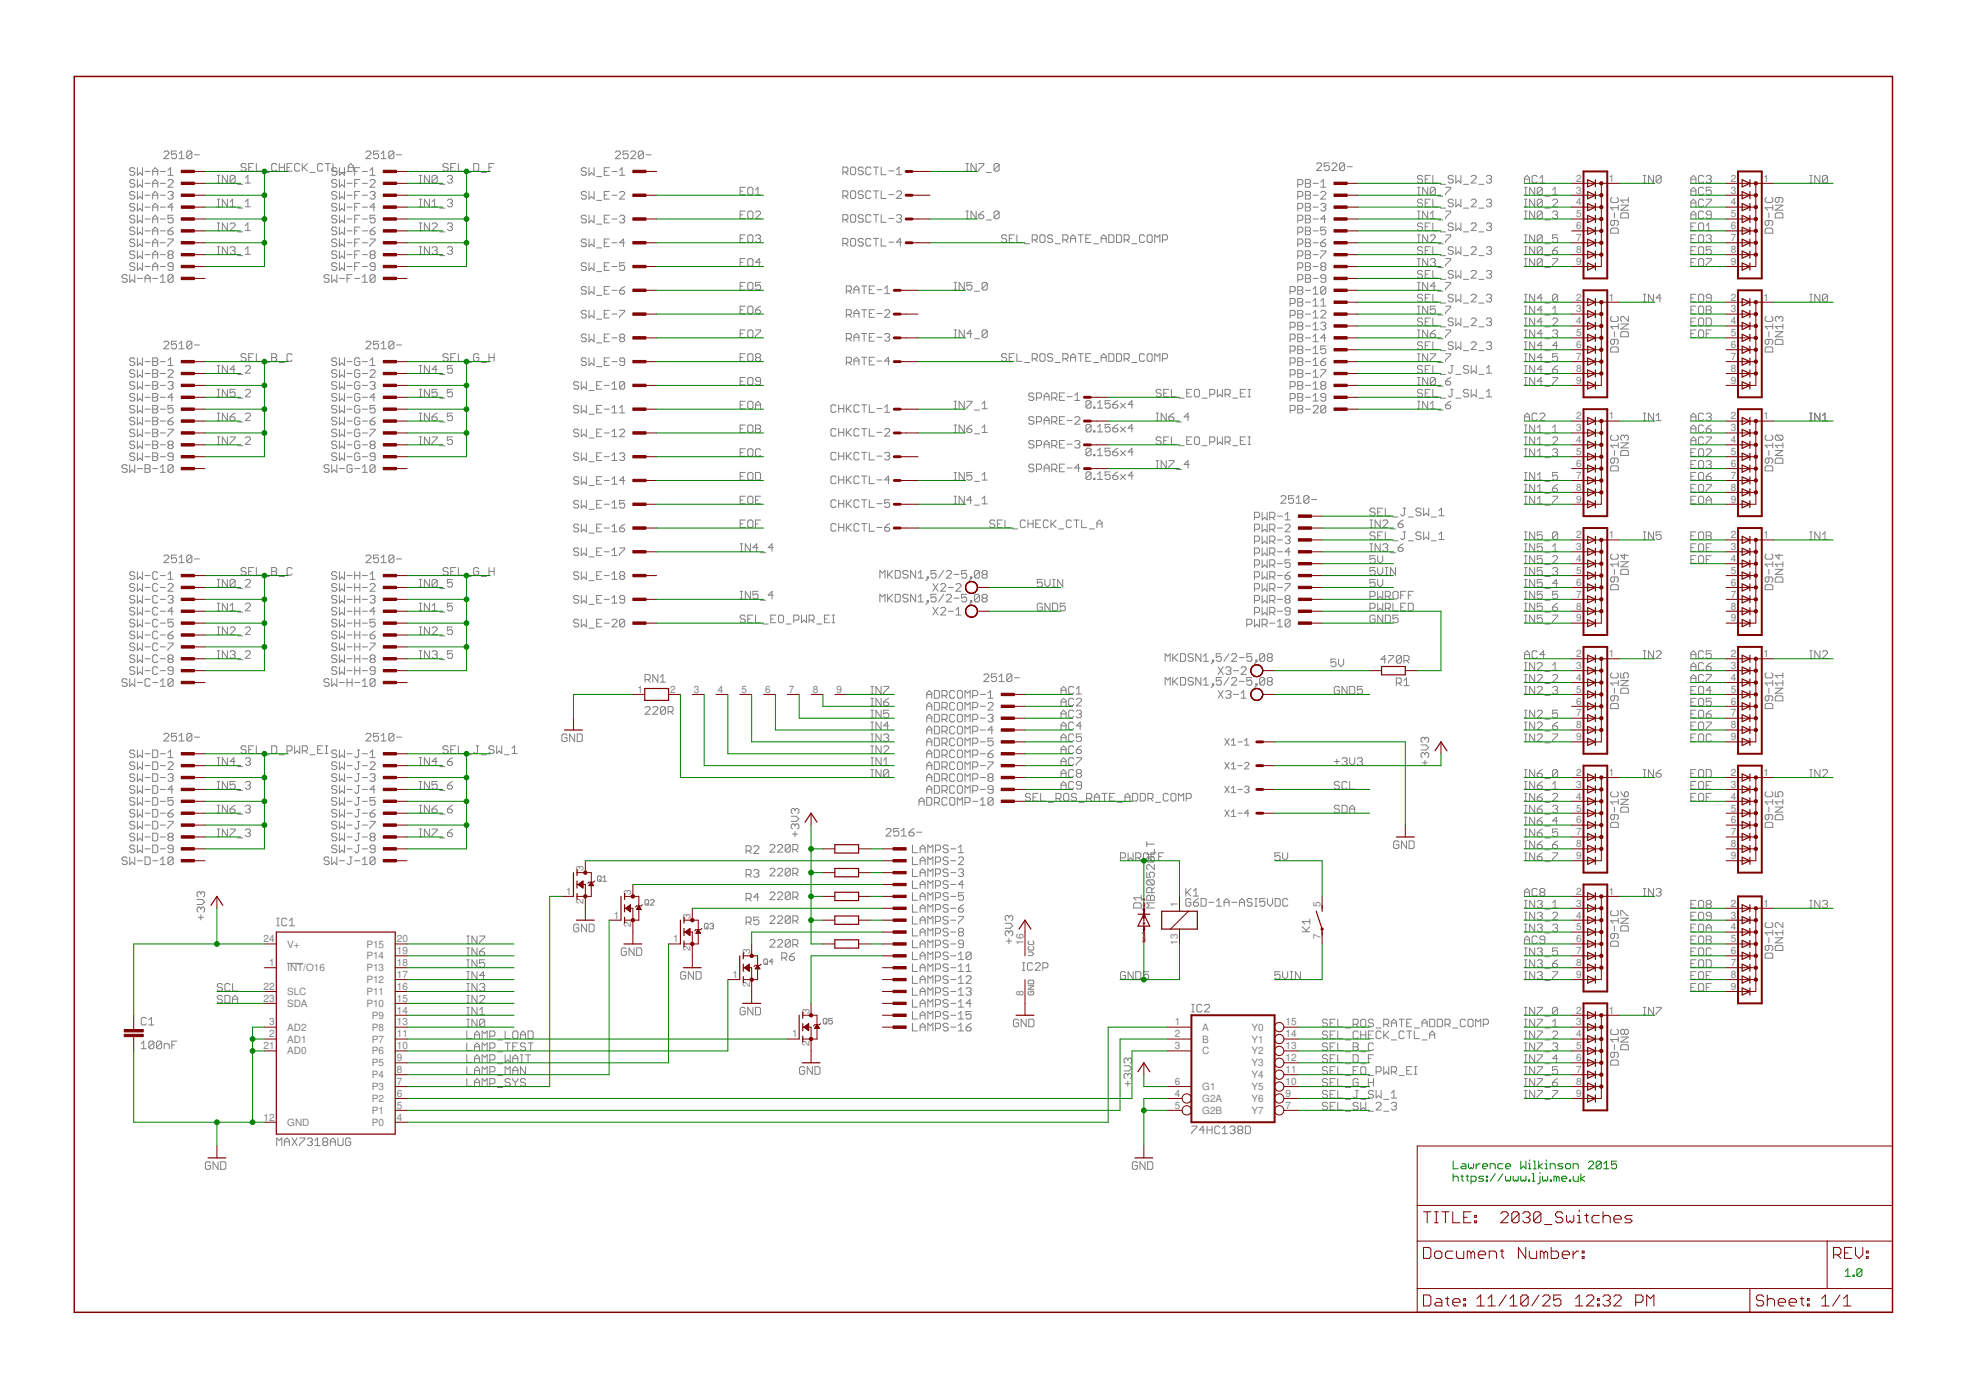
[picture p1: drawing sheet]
<svg xmlns="http://www.w3.org/2000/svg" width="420mm" height="297mm" viewBox="0 0 420 297" stroke-linecap="round" stroke-linejoin="round" font-family="sans-serif">
<defs><g id="words">
<g font-size="2.1" fill="#808080">
<text x="336.9" y="38.8">2</text>
<text x="336.9" y="41.4">3</text>
<text x="343.9" y="38.8">1</text>
<text x="369.9" y="38.8">2</text>
<text x="369.9" y="41.4">3</text>
<text x="376.9" y="38.8">1</text>
<text x="336.9" y="43.9">4</text>
<text x="336.9" y="46.5">5</text>
<text x="369.9" y="43.9">4</text>
<text x="369.9" y="46.5">5</text>
<text x="336.9" y="49">6</text>
<text x="336.9" y="51.5">7</text>
<text x="369.9" y="49">6</text>
<text x="369.9" y="51.5">7</text>
<text x="336.9" y="54.1">8</text>
<text x="336.9" y="56.6">9</text>
<text x="369.9" y="54.1">8</text>
<text x="369.9" y="56.6">9</text>
<text x="336.9" y="64.2">2</text>
<text x="343.9" y="64.2">1</text>
<text x="369.9" y="64.2">2</text>
<text x="376.9" y="64.2">1</text>
<text x="336.9" y="66.8">3</text>
<text x="336.9" y="69.3">4</text>
<text x="336.9" y="71.8">5</text>
<text x="369.9" y="66.8">3</text>
<text x="369.9" y="69.3">4</text>
<text x="369.9" y="71.8">5</text>
<text x="336.9" y="74.4">6</text>
<text x="336.9" y="76.9">7</text>
<text x="369.9" y="74.4">6</text>
<text x="369.9" y="76.9">7</text>
<text x="336.9" y="79.5">8</text>
<text x="336.9" y="82">9</text>
<text x="369.9" y="79.5">8</text>
<text x="369.9" y="82">9</text>
<text x="336.9" y="89.6">2</text>
<text x="343.9" y="89.6">1</text>
<text x="369.9" y="89.6">2</text>
<text x="376.9" y="89.6">1</text>
<text x="336.9" y="92.2">3</text>
<text x="336.9" y="94.7">4</text>
<text x="369.9" y="92.2">3</text>
<text x="369.9" y="94.7">4</text>
<text x="336.9" y="97.2">5</text>
<text x="336.9" y="99.8">6</text>
<text x="369.9" y="97.2">5</text>
<text x="369.9" y="99.8">6</text>
<text x="336.9" y="102.3">7</text>
<text x="336.9" y="104.9">8</text>
<text x="336.9" y="107.4">9</text>
<text x="369.9" y="102.3">7</text>
<text x="369.9" y="104.9">8</text>
<text x="369.9" y="107.4">9</text>
<text x="336.9" y="115">2</text>
<text x="336.9" y="117.6">3</text>
<text x="343.9" y="115">1</text>
<text x="369.9" y="115">2</text>
<text x="369.9" y="117.6">3</text>
<text x="376.9" y="115">1</text>
<text x="336.9" y="120.1">4</text>
<text x="336.9" y="122.6">5</text>
<text x="336.9" y="125.2">6</text>
<text x="369.9" y="120.1">4</text>
<text x="369.9" y="122.6">5</text>
<text x="369.9" y="125.2">6</text>
<text x="336.9" y="127.7">7</text>
<text x="336.9" y="130.3">8</text>
<text x="369.9" y="127.7">7</text>
<text x="369.9" y="130.3">8</text>
<text x="336.9" y="132.8">9</text>
<text x="369.9" y="132.8">9</text>
<text x="336.9" y="140.4">2</text>
<text x="336.9" y="143">3</text>
<text x="343.9" y="140.4">1</text>
<text x="369.9" y="140.4">2</text>
<text x="369.9" y="143">3</text>
<text x="376.9" y="140.4">1</text>
<text x="136.2" y="148">1</text>
<text x="143.2" y="148">2</text>
<text x="148.3" y="148">3</text>
<text x="153.4" y="148">4</text>
<text x="158.5" y="148">5</text>
<text x="163.5" y="148">6</text>
<text x="168.6" y="148">7</text>
<text x="173.7" y="148">8</text>
<text x="178.8" y="148">9</text>
<text x="336.9" y="145.5">4</text>
<text x="336.9" y="148">5</text>
<text x="369.9" y="145.5">4</text>
<text x="369.9" y="148">5</text>
<text x="336.9" y="150.6">6</text>
<text x="336.9" y="153.1">7</text>
<text x="336.9" y="155.7">8</text>
<text x="369.9" y="150.6">6</text>
<text x="369.9" y="153.1">7</text>
<text x="369.9" y="155.7">8</text>
<text x="336.9" y="158.2">9</text>
<text x="369.9" y="158.2">9</text>
<text x="336.9" y="165.8">2</text>
<text x="343.9" y="165.8">1</text>
<text x="369.9" y="165.8">2</text>
<text x="376.9" y="165.8">1</text>
<text x="336.9" y="168.4">3</text>
<text x="336.9" y="170.9">4</text>
<text x="336.9" y="173.4">5</text>
<text x="369.9" y="168.4">3</text>
<text x="369.9" y="170.9">4</text>
<text x="369.9" y="173.4">5</text>
<text x="336.9" y="176">6</text>
<text x="336.9" y="178.5">7</text>
<text x="369.9" y="176">6</text>
<text x="369.9" y="178.5">7</text>
<text x="336.9" y="181">8</text>
<text x="336.9" y="183.6">9</text>
<text x="369.9" y="181">8</text>
<text x="369.9" y="183.6">9</text>
<text x="121" y="191.2">1</text>
<text x="124.7" y="186.1" transform="rotate(-90 124.7 186.1)">3</text>
<text x="134.9" y="191.2" transform="rotate(-90 134.9 191.2)">3</text>
<text x="336.9" y="191.2">2</text>
<text x="343.9" y="191.2">1</text>
<text x="124.7" y="193.1" transform="rotate(-90 124.7 193.1)">2</text>
<text x="131.2" y="196.3">1</text>
<text x="147.6" y="196.3" transform="rotate(-90 147.6 196.3)">3</text>
<text x="251.7" y="193.7" transform="rotate(-90 251.7 193.7)">1</text>
<text x="282.2" y="193.7" transform="rotate(-90 282.2 193.7)">5</text>
<text x="336.9" y="193.7">3</text>
<text x="336.9" y="196.3">4</text>
<text x="369.9" y="193.7">2</text>
<text x="369.9" y="196.3">3</text>
<text x="376.9" y="193.7">1</text>
<text x="56.3" y="201.4">24</text>
<text x="61.4" y="202.5">V+</text>
<text x="78.3" y="202.5">P15</text>
<text x="84.8" y="203.9">19</text>
<text x="84.8" y="201.4">20</text>
<text x="134.9" y="198.2" transform="rotate(-90 134.9 198.2)">2</text>
<text x="143.9" y="201.4">1</text>
<text x="147.6" y="203.3" transform="rotate(-90 147.6 203.3)">2</text>
<text x="160.3" y="203.9" transform="rotate(-90 160.3 203.9)">3</text>
<text x="218.7" y="201.9" transform="rotate(-90 218.7 201.9)">16</text>
<text x="251.7" y="201.9" transform="rotate(-90 251.7 201.9)">13</text>
<text x="282.2" y="200.7" transform="rotate(-90 282.2 200.7)">7</text>
<text x="336.9" y="198.8">5</text>
<text x="336.9" y="201.4">6</text>
<text x="336.9" y="203.9">7</text>
<text x="369.9" y="198.8">4</text>
<text x="369.9" y="201.4">5</text>
<text x="369.9" y="203.9">6</text>
<text x="57.5" y="206.4">1</text>
<text x="61.4" y="207.6">INT/O16</text>
<text x="78.3" y="207.6">P13</text>
<text x="78.3" y="205">P14</text>
<text x="84.8" y="209">17</text>
<text x="84.8" y="206.4">18</text>
<text x="156.6" y="209">1</text>
<text x="336.9" y="206.4">8</text>
<text x="336.9" y="209">9</text>
<text x="369.9" y="206.4">7</text>
<text x="369.9" y="209">8</text>
<text x="56.3" y="211.5">22</text>
<text x="56.3" y="214.1">23</text>
<text x="61.4" y="212.6">SLC</text>
<text x="61.4" y="215.2">SDA</text>
<text x="78.3" y="215.2">P10</text>
<text x="78.3" y="212.6">P11</text>
<text x="78.3" y="210.1">P12</text>
<text x="84.8" y="214.1">15</text>
<text x="84.8" y="211.5">16</text>
<text x="160.3" y="210.9" transform="rotate(-90 160.3 210.9)">2</text>
<text x="218.7" y="212.9" transform="rotate(-90 218.7 212.9)">8</text>
<text x="369.9" y="211.5">9</text>
<text x="57.5" y="221.7">2</text>
<text x="57.5" y="219.1">3</text>
<text x="61.4" y="220.3">AD2</text>
<text x="79.5" y="220.3">P8</text>
<text x="79.5" y="217.7">P9</text>
<text x="84.8" y="221.7">11</text>
<text x="84.8" y="219.1">13</text>
<text x="84.8" y="216.6">14</text>
<text x="169.3" y="221.7">1</text>
<text x="173" y="216.6" transform="rotate(-90 173 216.6)">3</text>
<text x="251.1" y="219.1">1</text>
<text x="251.1" y="221.7">2</text>
<text x="256.9" y="220.3">A</text>
<text x="267.4" y="220.3">Y0</text>
<text x="274.7" y="221.7">14</text>
<text x="274.7" y="219.1">15</text>
<text x="336.9" y="216.6">2</text>
<text x="336.9" y="219.1">3</text>
<text x="336.9" y="221.7">4</text>
<text x="343.9" y="216.6">1</text>
<text x="56.3" y="224.2">21</text>
<text x="61.4" y="225.3">AD0</text>
<text x="61.4" y="222.8">AD1</text>
<text x="79.5" y="227.9">P5</text>
<text x="79.5" y="225.3">P6</text>
<text x="79.5" y="222.8">P7</text>
<text x="84.8" y="226.8">9</text>
<text x="84.8" y="224.2">10</text>
<text x="173" y="223.6" transform="rotate(-90 173 223.6)">2</text>
<text x="251.1" y="224.2">3</text>
<text x="256.9" y="222.8">B</text>
<text x="256.9" y="225.3">C</text>
<text x="267.4" y="227.9">Y3</text>
<text x="267.4" y="225.3">Y2</text>
<text x="267.4" y="222.8">Y1</text>
<text x="274.7" y="226.8">12</text>
<text x="274.7" y="224.2">13</text>
<text x="336.9" y="224.2">5</text>
<text x="336.9" y="226.8">6</text>
<text x="79.5" y="233">P3</text>
<text x="79.5" y="230.4">P4</text>
<text x="84.8" y="231.8">7</text>
<text x="84.8" y="229.3">8</text>
<text x="251.1" y="231.8">6</text>
<text x="256.9" y="233">G1</text>
<text x="267.4" y="233">Y5</text>
<text x="267.4" y="230.4">Y4</text>
<text x="274.7" y="231.8">10</text>
<text x="274.7" y="229.3">11</text>
<text x="336.9" y="229.3">7</text>
<text x="336.9" y="231.8">8</text>
<text x="56.3" y="239.5">12</text>
<text x="79.5" y="238">P1</text>
<text x="79.5" y="235.5">P2</text>
<text x="84.8" y="239.5">4</text>
<text x="84.8" y="236.9">5</text>
<text x="84.8" y="234.4">6</text>
<text x="251.1" y="234.4">4</text>
<text x="251.1" y="236.9">5</text>
<text x="256.9" y="235.5">G2A</text>
<text x="256.9" y="238">G2B</text>
<text x="267.4" y="238">Y7</text>
<text x="267.4" y="235.5">Y6</text>
<text x="274.7" y="236.9">7</text>
<text x="274.7" y="234.4">9</text>
<text x="336.9" y="234.4">9</text>
<text x="61.4" y="240.6">GND</text>
<text x="79.5" y="240.6">P0</text>
</g>
</g></defs>
<g fill="none" stroke="#800080" stroke-width=".21">
<path d="M244.2 195.4h.1M244.3 194.3l.3-.1v.2l-.3 .1zM244.3 199.3h.3v.2h-.3zM244.3 193.5h.3v.2l-.1 .1-.1-.3M244.3 198.6h.3v.2l-.1 .1-.1-.3M244.3 196v.2l.2-.2h.1v.2M244.4 195l.1 .2h.1v-.2M244.4 192.8l.1 .2M244.4 193.9l.1 .2M244.4 197.9l.1 .2M244.4 199l.1 .2M244.4 199.2h.2"/>
<path d="M244.4 198.1h.2M244.4 194.1h.2M244.4 193h.2M244.6 192.1v.2l-.2-.2-.1 .1v.1M244.6 193.2v.2l-.2-.2 .1-.1v.3M244.6 194.6v.2l-.2-.2h.1v.2M244.6 195.3v.2M244.6 195.8v-.2h-.2v.2h.4M244.6 197.2v.2M244.6 198.3v.2l-.2-.2 .1-.1v.3M244.6 199.7v.2l-.2-.2h.1v.2M244.6 195.4l-.2 .1"/>
<path d="M244.6 197.3h-.3l.1 .1M244.2 200.5h.1M244.3 201v.3l.2-.3 .1 .1v.2M244.4 200l.1 .3 .1-.1v-.2M244.6 200.4v.1M244.6 200.9v-.2h-.2v.2h.4M244.6 200.5h-.2"/>
</g>
<g fill="none" stroke="#808080" stroke-width=".21">
<path d="M28.8 38.7l-.3-.3h-.5l-.3 .3v.2l.3 .3h.5l.3 .3v.2l-.3 .3h-.5l-.3-.3M28.8 36.1l-.3-.3h-.5l-.3 .3v.3l.3 .2h.5l.3 .3v.3l-.3 .3h-.5l-.3-.3M29.4 35.8v1.7l.5-.6 .5 .6v-1.7M29.4 38.4v1.6l.5-.5 .5 .5v-1.6M31 36.6h1.1M31 39.2h1.1M32.6 37.5v-1.1l.6-.6 .5 .6v1.1M32.6 36.6h1.1M32.6 39.2h1.1M34.3 36.6h1M34.3 39.2h1M35 32.6l.3-.3h.5l.3 .3v.2l-1.1 1.1h1.1"/>
<path d="M35.9 37.5h1.1M35.9 36.4l.5-.6v1.7M35.9 38.7l.3-.3h.5l.3 .3v.2l-1.1 1.1h1.1M37.7 32.3h-1.1v.8l.9-.3 .2 .3v.5l-.2 .3h-.6l-.3-.3M38.3 33.9h1.1M38.3 32.8l.5-.5v1.6M41 32.6v1l-.3 .3h-.5l-.3-.3M41 32.6l-.3-.3h-.5l-.3 .3v1M41 32.6l-1.1 1M41.6 33.1h1M46.4 37.5h.6M46.4 39.1h.6"/>
<path d="M46.7 37.5v1.6M48.6 37.5v1.6l-1.1-1.6v1.6M50.2 37.8l-.2-.3h-.6l-.2 .3v1M50.2 37.8v1l-.2 .3h-.6l-.2-.3M50.2 37.8l-1 1M50.8 39.4h1.1M52.4 39.1h1.1M52.4 38l.6-.5v1.6M52.6 35.2l-.3-.3h-.5l-.3 .3v.3l.3 .3h.5l.3 .2v.3l-.3 .3h-.5l-.3-.3M53.1 35.8h.6M54.2 34.9h-1.1v1.7h1.1M54.8 34.9v1.7h1.1"/>
<path d="M56.4 36.9h1.1M59.1 35.2l-.2-.3h-.6l-.2 .3v1.1l.2 .3h.6l.2-.3M59.7 35.8h1.1M59.7 34.9v1.7M60.8 34.9v1.7M61.3 35.8h.6M62.4 34.9h-1.1v1.7h1.1M64.1 35.2l-.3-.3h-.6l-.2 .3v1.1l.2 .3h.6l.3-.3M64.6 34.9v1.7M64.9 35.8l.8 .8M65.7 34.9l-1.1 1.1M66.3 36.9h1"/>
<path d="M69 35.2l-.3-.3h-.5l-.3 .3v1.1l.3 .3h.5l.3-.3M69.5 34.9h1.1M70.1 34.9v1.7M71.2 34.9v1.7h1M72 36.1l-.3-.3h-.5l-.3 .3v.3l.3 .2h.5l.3 .3v.3l-.3 .3h-.5l-.3-.3M72 38.7l-.3-.3h-.5l-.3 .3v.2l.3 .3h.5l.3 .3v.2l-.3 .3h-.5l-.3-.3M72.5 35.8v1.7l.6-.6 .5 .6v-1.7M72.5 38.4v1.6l.6-.5 .5 .5v-1.6M72.8 36.9h1.1M74.2 36.6h1M74.2 39.2h1M74.4 36.6v-1.1l.6-.6 .5 .6v1.1"/>
<path d="M74.4 35.8h1.1M75.8 36.6h.5M75.8 39.2h.5M76.9 35.8h-1.1v1.7M76.9 38.4h-1.1v1.6M77.4 36.6h1.1M77.4 39.2h1.1M78.2 32.6l.2-.3h.6l.3 .3v.2l-1.1 1.1h1.1M79.1 37.5h1.1M79.1 38.7l.3-.3h.5l.3 .3v.2l-1.1 1.1h1.1M79.1 36.4l.5-.6v1.7M80.9 32.3h-1.1v.8l.5-.3h.3l.3 .3v.5l-.3 .3h-.5l-.3-.3"/>
<path d="M81.4 33.9h1.1M81.4 32.8l.6-.5v1.6M84.2 32.6v1l-.3 .3h-.5l-.3-.3M84.2 32.6l-.3-.3h-.5l-.3 .3v1M84.2 32.6l-1.1 1M84.7 33.1h1.1M89.6 37.5h.5M89.6 39.1h.5M89.9 37.5v1.6M91.8 37.5v1.6l-1.1-1.6v1.6M93.4 37.8l-.2-.3h-.6l-.3 .3v1M93.4 37.8v1l-.2 .3h-.6l-.3-.3"/>
<path d="M93.4 37.8l-1.1 1M94 39.4h1.1M95.6 37.8l.3-.3h.5l.3 .3v.2l-.3 .3M95.8 35.2l-.3-.3h-.5l-.3 .3v.3l.3 .3h.5l.3 .2v.3l-.3 .3h-.5l-.3-.3M96.2 38.3h.2M96.3 35.8h.6M96.4 38.3l.3 .3v.2l-.3 .3h-.5l-.3-.3M97.4 34.9h-1.1v1.7h1.1M98 34.9v1.7h1M99.6 36.9h1.1M101.2 34.9h.8l.3 .3v1.1l-.3 .3h-.8zM102.9 36.9h1"/>
<path d="M104.5 35.8h.6M105.6 34.9h-1.1v1.7M125.3 36.1l-.2-.3h-.6l-.3 .3v.3l.3 .2h.6l.2 .3v.3l-.2 .3h-.6l-.3-.3M125.9 35.8v1.7l.5-.6 .6 .6v-1.7M127.5 37.7h1.1M129.1 36.6h.6M130.2 35.8h-1.1v1.7h1.1M130.8 36.6h1.1M131.5 32.6l.3-.3h.5l.3 .3v.2l-1.1 1.1h1.1M132.4 37.5h1.1M132.4 36.4l.5-.6v1.7M134.2 32.3h-1v.8l.5-.3h.3l.2 .3v.5l-.2 .3h-.6l-.2-.3"/>
<path d="M134.8 32.6l.3-.3h.5l.3 .3v.2l-1.1 1.1h1.1M137.5 32.6v1l-.3 .3h-.5l-.3-.3M137.5 32.6l-.3-.3h-.5l-.3 .3v1M137.5 32.6l-1.1 1M138.1 33.1h1M180.1 36.8h.9l.2-.3v-.5l-.2-.3h-.9v1.6M180.7 36.8l.5 .5M182 35.7h.6l.3 .3v1.1l-.3 .2h-.6l-.2-.2v-1.1zM184.5 36l-.3-.3h-.5l-.3 .3v.3l.3 .2h.5l.3 .3v.3l-.3 .2h-.5l-.3-.2M186.1 36l-.2-.3h-.6l-.3 .3v1.1l.3 .2h.6l.2-.2M186.7 35.7h1.1M187.2 35.7v1.6"/>
<path d="M188.3 35.7v1.6h1.1M189.9 36.5h1.1M191.6 37.3h1.1M191.6 36.3l.5-.6v1.6M206.4 34.9h.6M206.4 36.6h.6M206.7 34.9v1.7M208.6 34.9v1.7l-1.1-1.7v1.7M209.2 34.9h1v.3l-1 1.1v.3M210.8 36.9h1.1M213.5 35.2l-.2-.3h-.6l-.3 .3v1.1M213.5 35.2v1.1l-.2 .3h-.6l-.3-.3"/>
<path d="M213.5 35.2l-1.1 1.1M277.3 39.5h.9l.2-.3v-.5l-.2-.3h-.9v1.6M279 38.4h.8l.3 .3v.2l-.3 .3 .3 .3v.2l-.3 .3h-.8zM279 39.2h.8M280.6 39.2h1.1M281.3 35.1l.3-.3h.6l.2 .3v.3l-1.1 1h1.1M282.3 38.9l.5-.5v1.6M284.1 34.8h-1.1v.8l.8-.2 .3 .2v.6l-.3 .2h-.5l-.3-.2M284.6 35.1l.3-.3h.5l.3 .3v.3l-1.1 1h1.1M287.4 35.1v1.1l-.3 .2h-.6l-.2-.2M287.4 35.1l-.3-.3h-.6l-.2 .3v1.1M287.4 35.1l-1.1 1.1"/>
<path d="M287.9 35.6h1.1M304 37.8l-.2-.3h-.6l-.3 .3v.2l.3 .3h.6l.2 .3v.2l-.2 .3h-.6l-.3-.3M304.6 38.3h.5M305.7 37.5h-1.1v1.6h1.1M306.2 37.5v1.6h1.1M307.8 39.4h1.1M310.6 37.8l-.3-.3h-.5l-.3 .3v.2l.3 .3h.5l.3 .3v.2l-.3 .3h-.5l-.3-.3M311.1 37.5v1.6l.6-.5 .5 .5v-1.6M312.8 39.4h1.1M314.4 37.8l.3-.3h.5l.3 .3v.2l-1.1 1.1h1.1M316 39.4h1.1M317.7 37.8l.2-.3h.6l.3 .3v.2l-.3 .3"/>
<path d="M318.2 38.3h.3M318.5 38.3l.3 .3v.2l-.3 .3h-.6l-.2-.3M325.8 38.3h1.1M325.8 39.1v-1.1l.5-.5 .6 .5v1.1M328.5 37.8l-.2-.3h-.6l-.3 .3v1l.3 .3h.6l.2-.3M329.1 39.1h1.1M329.1 38l.5-.5v1.6M351.2 37.5h.5M351.2 39.1h.5M351.5 37.5v1.6M353.4 37.5v1.6l-1.1-1.6v1.6M355 37.8v1l-.3 .3h-.5l-.3-.3"/>
<path d="M355 37.8l-.3-.3h-.5l-.3 .3v1M355 37.8l-1.1 1M361.4 38.3h1M361.4 39.1v-1.1l.5-.5 .5 .5v1.1M364.1 37.8l-.3-.3h-.5l-.3 .3v1l.3 .3h.5l.3-.3M364.6 37.8l.3-.3h.5l.3 .3v.2l-.3 .3M365.2 38.3h.2M365.4 38.3l.3 .3v.2l-.3 .3h-.5l-.3-.3M386.8 37.5h.5M386.8 39.1h.5M387 37.5v1.6M388.9 37.5v1.6l-1.1-1.6v1.6"/>
<path d="M390.6 37.8l-.3-.3h-.6l-.2 .3v1M390.6 37.8v1l-.3 .3h-.6l-.2-.3M390.6 37.8l-1.1 1M27.2 59l-.3-.3h-.5l-.3 .3v.2l.3 .3h.5l.3 .3v.2l-.3 .3h-.5l-.3-.3M27.7 58.7v1.6l.6-.5 .5 .5v-1.6M28.8 41.2l-.3-.3h-.5l-.3 .3v.3l.3 .2h.5l.3 .3v.3l-.3 .2h-.5l-.3-.2M28.8 43.7l-.3-.2h-.5l-.3 .2v.3l.3 .3h.5l.3 .2v.3l-.3 .3h-.5l-.3-.3M28.8 46.3l-.3-.3h-.5l-.3 .3v.2l.3 .3h.5l.3 .3v.2l-.3 .3h-.5l-.3-.3M28.8 48.8l-.3-.3h-.5l-.3 .3v.3l.3 .2h.5l.3 .3v.3l-.3 .3h-.5l-.3-.3M28.8 51.4l-.3-.3h-.5l-.3 .3v.2l.3 .3h.5l.3 .3v.2l-.3 .3h-.5l-.3-.3M28.8 53.9l-.3-.3h-.5l-.3 .3v.2l.3 .3h.5l.3 .3v.3l-.3 .2h-.5l-.3-.2M28.8 56.4l-.3-.2h-.5l-.3 .2v.3l.3 .3h.5l.3 .2v.3l-.3 .3h-.5l-.3-.3"/>
<path d="M29.4 40.9v1.6l.5-.5 .5 .5v-1.6M29.4 43.5v1.6l.5-.6 .5 .6v-1.6M29.4 46v1.6l.5-.5 .5 .5v-1.6M29.4 48.5v1.7l.5-.6 .5 .6v-1.7M29.4 51.1v1.6l.5-.5 .5 .5v-1.6M29.4 53.6v1.6l.5-.5 .5 .5v-1.6M29.4 56.2v1.6l.5-.6 .5 .6v-1.6M29.4 59.5h1M31 41.7h1.1M31 44.3h1.1M31 46.8h1.1M31 49.3h1.1"/>
<path d="M31 51.9h1.1M31 54.4h1.1M31 57h1.1M31 59.5h1.1M32.6 40v-1.1l.6-.5 .5 .5v1.1M32.6 42.5v-1l.6-.6 .5 .6v1M32.6 45.1v-1.1l.6-.5 .5 .5v1.1M32.6 47.6v-1.1l.6-.5 .5 .5v1.1M32.6 50.2v-1.1l.6-.6 .5 .6v1.1M32.6 52.7v-1.1l.6-.5 .5 .5v1.1M32.6 55.2v-1.1l.6-.5 .5 .5v1.1M32.6 57.8v-1.1l.6-.5 .5 .5v1.1"/>
<path d="M32.6 41.7h1.1M32.6 44.3h1.1M32.6 46.8h1.1M32.6 49.3h1.1M32.6 51.9h1.1M32.6 54.4h1.1M32.6 57h1.1M32.6 59.5h1.1M34.3 41.7h1M34.3 44.3h1M34.3 46.8h1M34.3 49.3h1"/>
<path d="M34.3 51.9h1M34.3 54.4h1M34.3 57h1M34.3 59.2l.5-.5v1.6M35.9 41.2l.3-.3h.5l.3 .3v.3l-.3 .2M35.9 49.3h.8l.3 .3v.3l-.3 .3h-.5l-.3-.3zM35.9 51.1h1.1v.3l-1.1 1v.3M36.2 54.4l-.3-.3v-.2l.3-.3h.5l.3 .3v.2l-.3 .3M36.2 54.4l-.3 .3v.3l.3 .2h.5l.3-.2v-.3l-.3-.3M36.2 54.4h.5M36.4 41.7h.3M36.7 41.7l.3 .3v.3l-.3 .2h-.5l-.3-.2"/>
<path d="M37 44.3h-1.1l.8-.8v1.6M37 57h-.8l-.3-.3v-.3l.3-.2h.5l.3 .2v1.1l-.3 .3h-.5l-.3-.3M37 46h-1.1v.8l.5-.3h.3l.3 .3v.5l-.3 .3h-.5l-.3-.3M37 59v1l-.3 .3h-.5l-.3-.3M37 59l-.3-.3h-.5l-.3 .3v1M37 48.5l-1.1 .8M37 59l-1.1 1M46.4 42.6h.6M46.4 44.2h.6M46.4 47.6h.6M46.4 49.3h.6M46.4 52.7h.6"/>
<path d="M46.4 54.4h.6M46.7 42.6v1.6M46.7 47.6v1.7M46.7 52.7v1.7M48.6 42.6v1.6l-1.1-1.6v1.6M48.6 47.6v1.7l-1.1-1.7v1.7M48.6 52.7v1.7l-1.1-1.7v1.7M49.2 53l.2-.3h.6l.2 .3v.3l-.2 .2M49.2 44.2h1M49.2 47.9l.2-.3h.6l.2 .3v.3l-1 1.1h1M49.2 43.1l.5-.5v1.6M49.7 53.5h.3"/>
<path d="M50 53.5l.2 .3v.3l-.2 .3h-.6l-.2-.3M50.8 44.5h1.1M50.8 49.6h1.1M50.8 54.6h1.1M52.4 44.2h1.1M52.4 49.3h1.1M52.4 54.4h1.1M52.4 43.1l.6-.5v1.6M52.4 48.2l.6-.6v1.7M52.4 53.3l.6-.6v1.7M70.3 59l-.2-.3h-.6l-.2 .3v.2l.2 .3h.6l.2 .3v.2l-.2 .3h-.6l-.2-.3M70.9 58.7v1.6l.5-.5 .6 .5v-1.6"/>
<path d="M72 51.4l-.3-.3h-.5l-.3 .3v.2l.3 .3h.5l.3 .3v.2l-.3 .3h-.5l-.3-.3M72 41.2l-.3-.3h-.5l-.3 .3v.3l.3 .2h.5l.3 .3v.3l-.3 .2h-.5l-.3-.2M72 43.7l-.3-.2h-.5l-.3 .2v.3l.3 .3h.5l.3 .2v.3l-.3 .3h-.5l-.3-.3M72 46.3l-.3-.3h-.5l-.3 .3v.2l.3 .3h.5l.3 .3v.2l-.3 .3h-.5l-.3-.3M72 48.8l-.3-.3h-.5l-.3 .3v.3l.3 .2h.5l.3 .3v.3l-.3 .3h-.5l-.3-.3M72 53.9l-.3-.3h-.5l-.3 .3v.2l.3 .3h.5l.3 .3v.3l-.3 .2h-.5l-.3-.2M72 56.4l-.3-.2h-.5l-.3 .2v.3l.3 .3h.5l.3 .2v.3l-.3 .3h-.5l-.3-.3M72.5 59.5h1.1M72.5 40.9v1.6l.6-.5 .5 .5v-1.6M72.5 43.5v1.6l.6-.6 .5 .6v-1.6M72.5 46v1.6l.6-.5 .5 .5v-1.6M72.5 48.5v1.7l.6-.6 .5 .6v-1.7"/>
<path d="M72.5 51.1v1.6l.6-.5 .5 .5v-1.6M72.5 53.6v1.6l.6-.5 .5 .5v-1.6M72.5 56.2v1.6l.6-.6 .5 .6v-1.6M74.2 41.7h1M74.2 44.3h1M74.2 46.8h1M74.2 49.3h1M74.2 51.9h1M74.2 54.4h1M74.2 57h1M74.2 59.5h.5M75.2 58.7h-1v1.6"/>
<path d="M75.8 41.7h.5M75.8 44.3h.5M75.8 46.8h.5M75.8 49.3h.5M75.8 51.9h.5M75.8 54.4h.5M75.8 57h.5M75.8 59.5h1.1M76.9 40.9h-1.1v1.6M76.9 43.5h-1.1v1.6M76.9 46h-1.1v1.6M76.9 48.5h-1.1v1.7"/>
<path d="M76.9 51.1h-1.1v1.6M76.9 53.6h-1.1v1.6M76.9 56.2h-1.1v1.6M77.4 41.7h1.1M77.4 44.3h1.1M77.4 46.8h1.1M77.4 49.3h1.1M77.4 51.9h1.1M77.4 54.4h1.1M77.4 57h1.1M77.4 59.2l.6-.5v1.6M79.1 41.2l.3-.3h.5l.3 .3v.3l-.3 .2"/>
<path d="M79.1 49.3h.8l.3 .3v.3l-.3 .3h-.5l-.3-.3zM79.1 51.1h1.1v.3l-1.1 1v.3M79.4 54.4l-.3 .3v.3l.3 .2h.5l.3-.2v-.3l-.3-.3M79.4 54.4l-.3-.3v-.2l.3-.3h.5l.3 .3v.2l-.3 .3M79.4 54.4h.5M79.6 41.7h.3M79.9 41.7l.3 .3v.3l-.3 .2h-.5l-.3-.2M80.2 44.3h-1.1l.8-.8v1.6M80.2 46h-1.1v.8l.5-.3h.3l.3 .3v.5l-.3 .3h-.5l-.3-.3M80.2 57h-.8l-.3-.3v-.3l.3-.2h.5l.3 .2v1.1l-.3 .3h-.5l-.3-.3M80.2 59l-.3-.3h-.5l-.3 .3v1M80.2 59v1l-.3 .3h-.5l-.3-.3"/>
<path d="M80.2 48.5l-1.1 .8M80.2 59l-1.1 1M89.6 42.6h.5M89.6 44.2h.5M89.6 47.6h.5M89.6 49.3h.5M89.6 52.7h.5M89.6 54.4h.5M89.9 42.6v1.6M89.9 47.6v1.7M89.9 52.7v1.7M91.8 42.6v1.6l-1.1-1.6v1.6"/>
<path d="M91.8 47.6v1.7l-1.1-1.7v1.7M91.8 52.7v1.7l-1.1-1.7v1.7M92.3 43.1l.6-.5v1.6M92.3 53l.3-.3h.6l.2 .3v.3l-.2 .2M92.3 47.9l.3-.3h.6l.2 .3v.3l-1.1 1.1h1.1M92.3 44.2h1.1M92.9 53.5h.3M93.2 53.5l.2 .3v.3l-.2 .3h-.6l-.3-.3M94 44.5h1.1M94 49.6h1.1M94 54.6h1.1M95.6 42.8l.3-.2h.5l.3 .2v.3l-.3 .3"/>
<path d="M95.6 47.9l.3-.3h.5l.3 .3v.3l-.3 .3M95.6 53l.3-.3h.5l.3 .3v.3l-.3 .2M96.2 43.4h.2M96.2 48.5h.2M96.2 53.5h.2M96.4 43.4l.3 .2v.3l-.3 .3h-.5l-.3-.3M96.4 53.5l.3 .3v.3l-.3 .3h-.5l-.3-.3M96.4 48.5l.3 .2v.3l-.3 .3h-.5l-.3-.3M125.3 41.2l-.2-.3h-.6l-.3 .3v.3l.3 .2h.6l.2 .3v.3l-.2 .2h-.6l-.3-.2M125.3 46.3l-.2-.3h-.6l-.3 .3v.2l.3 .3h.6l.2 .3v.2l-.2 .3h-.6l-.3-.3M125.3 51.4l-.2-.3h-.6l-.3 .3v.2l.3 .3h.6l.2 .3v.2l-.2 .3h-.6l-.3-.3M125.3 56.4l-.2-.2h-.6l-.3 .2v.3l.3 .3h.6l.2 .2v.3l-.2 .3h-.6l-.3-.3"/>
<path d="M125.9 40.9v1.6l.5-.5 .6 .5v-1.6M125.9 46v1.6l.5-.5 .6 .5v-1.6M125.9 51.1v1.6l.5-.5 .6 .5v-1.6M125.9 56.2v1.6l.5-.6 .6 .6v-1.6M127.5 42.8h1.1M127.5 47.9h1.1M127.5 53h1.1M127.5 58h1.1M129.1 41.7h.6M129.1 46.8h.6M129.1 51.9h.6M129.1 57h.6"/>
<path d="M130.2 40.9h-1.1v1.6h1.1M130.2 46h-1.1v1.6h1.1M130.2 51.1h-1.1v1.6h1.1M130.2 56.2h-1.1v1.6h1.1M130.8 41.7h1.1M130.8 46.8h1.1M130.8 51.9h1.1M130.8 57h1.1M132.4 46.3l.3-.3h.5l.3 .3v.2l-.3 .3M132.4 41.2l.3-.3h.5l.3 .3v.3l-1.1 1h1.1M132.9 46.8h.3M133.2 46.8l.3 .3v.2l-.3 .3h-.5l-.3-.3"/>
<path d="M133.5 51.9h-1.1l.8-.8v1.6M133.5 56.2h-1.1v.8l.5-.3h.3l.3 .3v.5l-.3 .3h-.5l-.3-.3M158.2 45.9h.5M158.2 51h.5M158.2 56.1h.5M158.2 40.8h.5M159.3 40h-1.1v1.7h1.1M159.3 45.1h-1.1v1.6h1.1M159.3 50.2h-1.1v1.6h1.1M159.3 55.3h-1.1v1.6h1.1M160.1 40h.5l.3 .3v1.1l-.3 .3h-.5l-.3-.3v-1.1zM160.1 45.1h.5l.3 .3v1.1l-.3 .2h-.5l-.3-.2v-1.1z"/>
<path d="M160.1 50.2h.5l.3 .3v1l-.3 .3h-.5l-.3-.3v-1zM160.1 55.3h.5l.3 .2v1.1l-.3 .3h-.5l-.3-.3v-1.1zM161.5 45.4l.2-.3h.6l.2 .3v.3l-1 1h1M161.5 50.5l.2-.3h.6l.2 .3v.2l-.2 .3M161.5 41.7h1M161.5 40.6l.5-.6v1.7M162 51h.3M162.3 51l.2 .3v.2l-.2 .3h-.6l-.2-.3M162.5 56.1h-1l.8-.8v1.6M180.1 41.9h.9l.2-.3v-.5l-.2-.3h-.9v1.6M180.1 46.9h.9l.2-.2v-.6l-.2-.2h-.9v1.6M180.1 52h.9l.2-.2v-.6l-.2-.3h-.9v1.7"/>
<path d="M180.7 41.9l.5 .5M180.7 46.9l.5 .6M180.7 52l.5 .6M182 40.8h.6l.3 .3v1l-.3 .3h-.6l-.2-.3v-1zM182 45.9h.6l.3 .2v1.1l-.3 .3h-.6l-.2-.3v-1.1zM182 50.9h.6l.3 .3v1.1l-.3 .3h-.6l-.2-.3v-1.1zM184.5 51.2l-.3-.3h-.5l-.3 .3v.3l.3 .3h.5l.3 .2v.3l-.3 .3h-.5l-.3-.3M184.5 41.1l-.3-.3h-.5l-.3 .3v.2l.3 .3h.5l.3 .3v.2l-.3 .3h-.5l-.3-.3M184.5 46.1l-.3-.2h-.5l-.3 .2v.3l.3 .3h.5l.3 .2v.3l-.3 .3h-.5l-.3-.3M186.1 41.1l-.2-.3h-.6l-.3 .3v1l.3 .3h.6l.2-.3M186.1 46.1l-.2-.2h-.6l-.3 .2v1.1l.3 .3h.6l.2-.3M186.1 51.2l-.2-.3h-.6l-.3 .3v1.1l.3 .3h.6l.2-.3"/>
<path d="M186.7 40.8h1.1M186.7 45.9h1.1M186.7 50.9h1.1M187.2 40.8v1.6M187.2 45.9v1.6M187.2 50.9v1.7M188.3 40.8v1.6h1.1M188.3 45.9v1.6h1.1M188.3 50.9v1.7h1.1M189.9 41.6h1.1M189.9 46.7h1.1M189.9 51.8h1.1"/>
<path d="M191.6 41.1l.3-.3h.5l.3 .3v.2l-1.1 1.1h1.1M191.6 46.1l.3-.2h.5l.3 .2v.3l-.3 .3M192.1 46.7h.3M192.4 46.7l.3 .2v.3l-.3 .3h-.5l-.3-.3M192.7 51.8h-1.1l.8-.9v1.7M206.4 45.1h.6M206.4 46.7h.6M206.7 45.1v1.6M208.6 45.1v1.6l-1.1-1.6v1.6M209.2 45.9h.8l.2 .3v.3l-.2 .2h-.6l-.2-.2zM210.2 45.1l-.5 .3-.5 .5M210.8 47h1.1"/>
<path d="M213.5 45.4l-.2-.3h-.6l-.3 .3v1.1M213.5 45.4v1.1l-.2 .2h-.6l-.3-.2M213.5 45.4l-1.1 1.1M215.1 50.5l-.2-.3h-.6l-.2 .3v.2l.2 .3h.6l.2 .3v.2l-.2 .3h-.6l-.2-.3M215.7 51h.5M216.8 50.2h-1.1v1.6h1.1M217.3 50.2v1.6h1.1M219 52.1h1M220.6 51.3h.8l.3-.3v-.5l-.3-.3h-.8v1.6M221.1 51.3l.6 .5M222.5 50.2h.6l.2 .3v1l-.2 .3h-.6l-.3-.3v-1zM225 50.5l-.3-.3h-.5l-.3 .3v.2l.3 .3h.5l.3 .3v.2l-.3 .3h-.5l-.3-.3"/>
<path d="M225.5 52.1h1.1M227.1 51.3h.9l.2-.3v-.5l-.2-.3h-.9v1.6M227.7 51.3l.5 .5M228.8 51h1.1M228.8 51.8v-1.1l.5-.5 .6 .5v1.1M230.4 50.2h1.1M231 50.2v1.6M232.1 51h.5M233.2 50.2h-1.1v1.6h1.1M233.7 52.1h1.1M235.3 51h1.1M235.3 51.8v-1.1l.6-.5 .5 .5v1.1"/>
<path d="M237 50.2h.8l.3 .3v1l-.3 .3h-.8zM238.6 50.2h.8l.3 .3v1l-.3 .3h-.8zM240.2 51.3h.9l.2-.3v-.5l-.2-.3h-.9v1.6M240.8 51.3l.5 .5M241.9 52.1h1.1M244.6 50.5l-.3-.3h-.5l-.3 .3v1l.3 .3h.5l.3-.3M245.4 50.2h.6l.2 .3v1l-.2 .3h-.6l-.2-.3v-1zM246.8 51.8v-1.6l.5 .5 .6-.5v1.6M248.4 51.3h.8l.3-.3v-.5l-.3-.3h-.8v1.6M277.3 49.6h.9l.2-.3v-.5l-.2-.3h-.9v1.7M277.3 42h.9l.2-.3v-.5l-.2-.3h-.9v1.6M277.3 54.7h.9l.2-.3v-.5l-.2-.3h-.9v1.6"/>
<path d="M277.3 44.5h.9l.2-.2v-.6l-.2-.2h-.9v1.6M277.3 47.1h.9l.2-.3v-.5l-.2-.3h-.9v1.6M277.3 52.2h.9l.2-.3v-.5l-.2-.3h-.9v1.6M277.3 57.2h.9l.2-.2v-.6l-.2-.2h-.9v1.6M277.3 59.8h.9l.2-.3v-.5l-.2-.3h-.9v1.6M279 56.2h.8l.3 .2v.3l-.3 .3 .3 .2v.3l-.3 .3h-.8zM279 40.9h.8l.3 .3v.3l-.3 .2 .3 .3v.3l-.3 .2h-.8zM279 58.7h.8l.3 .3v.2l-.3 .3 .3 .3v.2l-.3 .3h-.8zM279 53.6h.8l.3 .3v.2l-.3 .3 .3 .3v.3l-.3 .2h-.8zM279 41.7h.8M279 43.5h.8l.3 .2v.3l-.3 .3 .3 .2v.3l-.3 .3h-.8zM279 44.3h.8"/>
<path d="M279 46h.8l.3 .3v.2l-.3 .3 .3 .3v.2l-.3 .3h-.8zM279 46.8h.8M279 48.5h.8l.3 .3v.3l-.3 .2 .3 .3v.3l-.3 .3h-.8zM279 49.3h.8M279 51.1h.8l.3 .3v.2l-.3 .3 .3 .3v.2l-.3 .3h-.8zM279 51.9h.8M279 54.4h.8M279 57h.8M279 59.5h.8M280.6 41.7h1.1M280.6 44.3h1.1M280.6 46.8h1.1"/>
<path d="M280.6 49.3h1.1M280.6 51.9h1.1M280.6 54.4h1.1M280.6 57h1.1M280.6 59.5h1.1M282.3 40h1M282.3 41.2l.2-.3h.6l.2 .3v.3l-1 1h1M282.3 43.7l.2-.2h.6l.2 .2v.3l-.2 .3M282.3 51.9h.8l.2 .3v.2l-.2 .3h-.6l-.2-.3zM282.3 53.6h1v.3l-1 1.1v.2M282.5 57l-.2-.3v-.3l.2-.2h.6l.2 .2v.3l-.2 .3M282.5 57h.6"/>
<path d="M282.5 57l-.2 .2v.3l.2 .3h.6l.2-.3v-.3l-.2-.2M282.8 44.3h.3M283.1 44.3l.2 .2v.3l-.2 .3h-.6l-.2-.3M283.3 46.8h-1l.8-.8v1.6M283.3 48.5h-1v.8l.5-.2h.3l.2 .2v.6l-.2 .3h-.6l-.2-.3M283.3 59.5h-.8l-.2-.3v-.2l.2-.3h.6l.2 .3v1l-.2 .3h-.6l-.2-.3M283.3 51.1l-1 .8M302.9 40h.6M302.9 45.1h.6M302.9 50.2h.6M302.9 55.3h.6M302.9 51.8h.6"/>
<path d="M302.9 41.7h.6M302.9 46.7h.6M302.9 56.9h.6M303.2 40v1.7M303.2 45.1v1.6M303.2 50.2v1.6M303.2 55.3v1.6M304 58.1l-.2-.3h-.6l-.3 .3v.2l.3 .3h.6l.2 .3v.3l-.2 .2h-.6l-.3-.2M304 42.8l-.2-.2h-.6l-.3 .2v.3l.3 .3h.6l.2 .2v.3l-.2 .3h-.6l-.3-.3M304 47.9l-.2-.3h-.6l-.3 .3v.3l.3 .3h.6l.2 .2v.3l-.2 .3h-.6l-.3-.3M304 53l-.2-.3h-.6l-.3 .3v.3l.3 .2h.6l.2 .3v.3l-.2 .3h-.6l-.3-.3M304.6 43.4h.5"/>
<path d="M304.6 48.5h.5M304.6 53.5h.5M304.6 58.6h.5M305.1 40v1.7l-1.1-1.7v1.7M305.1 45.1v1.6l-1.1-1.6v1.6M305.1 50.2v1.6l-1.1-1.6v1.6M305.1 55.3v1.6l-1.1-1.6v1.6M305.7 50.5l.2-.3h.6l.2 .3v.2l-1 1.1h1M305.7 55.5l.2-.2h.6l.2 .2v.3l-.2 .3M305.7 57.8h-1.1v1.6h1.1M305.7 42.6h-1.1v1.6h1.1M305.7 47.6h-1.1v1.7h1.1"/>
<path d="M305.7 52.7h-1.1v1.7h1.1M305.7 45.7l.5-.6v1.6M305.7 46.7h1M306.2 42.6v1.6h1.1M306.2 47.6v1.7h1.1M306.2 52.7v1.7h1.1M306.2 57.8v1.6h1.1M306.2 56.1h.3M306.5 56.1l.2 .2v.3l-.2 .3h-.6l-.2-.3M306.7 40.3l-.2-.3h-.6l-.2 .3v1.1M306.7 40.3l-1 1.1M306.7 40.3v1.1l-.2 .3h-.6l-.2-.3"/>
<path d="M307.3 52.1h1.1M307.3 41.9h1.1M307.3 47h1.1M307.3 57.2h1.1M307.8 44.5h1.1M307.8 49.6h1.1M307.8 54.6h1.1M307.8 59.7h1.1M308.9 50.2h1.1v.3l-1.1 1v.3M308.9 40h1.1v.3l-1.1 1.1v.3M308.9 45.1h1.1v.3l-1.1 1.1v.2M308.9 55.3h1.1v.2l-1.1 1.1v.3"/>
<path d="M310.6 58.1l-.3-.3h-.5l-.3 .3v.2l.3 .3h.5l.3 .3v.3l-.3 .2h-.5l-.3-.2M310.6 42.8l-.3-.2h-.5l-.3 .2v.3l.3 .3h.5l.3 .2v.3l-.3 .3h-.5l-.3-.3M310.6 47.9l-.3-.3h-.5l-.3 .3v.3l.3 .3h.5l.3 .2v.3l-.3 .3h-.5l-.3-.3M310.6 53l-.3-.3h-.5l-.3 .3v.3l.3 .2h.5l.3 .3v.3l-.3 .3h-.5l-.3-.3M311.1 42.6v1.6l.6-.6 .5 .6v-1.6M311.1 47.6v1.7l.6-.6 .5 .6v-1.7M311.1 52.7v1.7l.6-.6 .5 .6v-1.7M311.1 57.8v1.6l.6-.5 .5 .5v-1.6M312.8 44.5h1.1M312.8 49.6h1.1M312.8 54.6h1.1M312.8 59.7h1.1"/>
<path d="M314.4 42.8l.3-.2h.5l.3 .2v.3l-1.1 1.1h1.1M314.4 58.1l.3-.3h.5l.3 .3v.2l-1.1 1.1h1.1M314.4 47.9l.3-.3h.5l.3 .3v.3l-1.1 1.1h1.1M314.4 53l.3-.3h.5l.3 .3v.3l-1.1 1.1h1.1M316 44.5h1.1M316 49.6h1.1M316 54.6h1.1M316 59.7h1.1M317.7 42.8l.2-.2h.6l.3 .2v.3l-.3 .3M317.7 58.1l.2-.3h.6l.3 .3v.2l-.3 .3M317.7 47.9l.2-.3h.6l.3 .3v.3l-.3 .3M317.7 53l.2-.3h.6l.3 .3v.3l-.3 .2"/>
<path d="M318.2 43.4h.3M318.2 48.5h.3M318.2 53.5h.3M318.2 58.6h.3M318.5 43.4l.3 .2v.3l-.3 .3h-.6l-.2-.3M318.5 48.5l.3 .2v.3l-.3 .3h-.6l-.2-.3M318.5 53.5l.3 .3v.3l-.3 .3h-.6l-.2-.3M318.5 58.6l.3 .3v.3l-.3 .2h-.6l-.2-.2M325.8 40h.5M325.8 45.1h.5M325.8 50.2h.5M325.8 55.3h.5"/>
<path d="M325.8 51.8h.5M325.8 42.6h.5M325.8 44.2h.5M325.8 52.7h.5M325.8 54.4h.5M325.8 41.7h.5M325.8 46.7h.5M325.8 56.9h.5M326.1 40v1.7M326.1 42.6v1.6M326.1 45.1v1.6M326.1 50.2v1.6"/>
<path d="M326.1 52.7v1.7M326.1 55.3v1.6M328 40v1.7l-1.1-1.7v1.7M328 42.6v1.6l-1.1-1.6v1.6M328 45.1v1.6l-1.1-1.6v1.6M328 50.2v1.6l-1.1-1.6v1.6M328 52.7v1.7l-1.1-1.7v1.7M328 55.3v1.6l-1.1-1.6v1.6M329.6 53v1.1l-.3 .3h-.5l-.3-.3M329.6 40.3l-.3-.3h-.5l-.3 .3v1.1M329.6 45.4l-.3-.3h-.5l-.3 .3v1.1M329.6 50.5l-.3-.3h-.5l-.3 .3v1"/>
<path d="M329.6 55.5l-.3-.2h-.5l-.3 .2v1.1M329.6 40.3l-1.1 1.1M329.6 50.5v1l-.3 .3h-.5l-.3-.3M329.6 42.8l-.3-.2h-.5l-.3 .2v1.1M329.6 42.8v1.1l-.3 .3h-.5l-.3-.3M329.6 53l-.3-.3h-.5l-.3 .3v1.1M329.6 40.3v1.1l-.3 .3h-.5l-.3-.3M329.6 45.4v1.1l-.3 .2h-.5l-.3-.2M329.6 55.5v1.1l-.3 .3h-.5l-.3-.3M329.6 42.8l-1.1 1.1M329.6 45.4l-1.1 1.1M329.6 50.5l-1.1 1"/>
<path d="M329.6 53l-1.1 1.1M329.6 55.5l-1.1 1.1M330.2 52.1h1.1M330.2 44.5h1.1M330.2 54.6h1.1M330.2 41.9h1.1M330.2 47h1.1M330.2 57.2h1.1M331.8 53.5h.8l.3 .3v.3l-.3 .3h-.5l-.3-.3zM331.8 45.4l.3-.3h.5l.3 .3v.3l-.3 .2M331.8 55.3h1.1v.2l-1.1 1.1v.3M331.8 42.8l.3-.2h.5l.3 .2v.3l-1.1 1.1h1.1"/>
<path d="M331.8 41.7h1.1M331.8 40.6l.5-.6v1.7M332.3 45.9h.3M332.6 45.9l.3 .3v.3l-.3 .2h-.5l-.3-.2M332.9 50.2h-1.1v.8l.5-.3h.3l.3 .3v.5l-.3 .3h-.5l-.3-.3M332.9 52.7l-.6 .3-.5 .5M344.2 49l.3-.3h1.1l.2 .3v.8h-1.6zM344.5 42.2l-.3 .3v.5l.3 .3h1.1l.2-.3v-.5l-.2-.3M345 47.1v.8l-.2 .3h-.3l-.3-.3v-.5l.3-.3h1.1l.2 .3v.5l-.2 .3M345 45.5v1.1M345.8 43.8v1.1M345.8 44.4h-1.6l.6 .5"/>
<path d="M346.4 45.7l.2-.2h1.1l.3 .2v.9h-1.6zM346.4 43.8h1.6l-1.6 1.1h1.6M348 42.2v1.1M348 42.8h-1.6l.5 .5M361.4 44.2v-1.1l.5-.5 .5 .5v1.1M361.4 45.9h1M361.4 51h.5M361.4 43.4h1M361.4 48.5h.5M361.4 53.5h.5M361.4 56.1h.5M361.4 41.7v-1.1l.5-.6 .5 .6v1.1"/>
<path d="M361.4 46.7v-1l.5-.6 .5 .6v1M361.4 40.8h1M362.4 50.2h-1v1.6h1M362.4 55.3h-1v1.6h1M362.4 47.6h-1v1.7h1M362.4 52.7h-1v1.7h1M363.3 50.2h.5l.3 .3v1l-.3 .3h-.5l-.3-.3v-1zM363.3 55.3h.5l.3 .2v1.1l-.3 .3h-.5l-.3-.3v-1.1zM363.3 47.6h.5l.3 .3v1.1l-.3 .3h-.5l-.3-.3v-1.1zM363.3 52.7h.5l.3 .3v1.1l-.3 .3h-.5l-.3-.3v-1.1zM364.1 40.3l-.3-.3h-.5l-.3 .3v1.1l.3 .3h.5l.3-.3M364.1 45.4l-.3-.3h-.5l-.3 .3v1.1l.3 .2h.5l.3-.2"/>
<path d="M364.1 42.8l-.3-.2h-.5l-.3 .2v1.1l.3 .3h.5l.3-.3M364.6 42.6h1.1v.2l-1.1 1.1v.3M364.6 50.5l.3-.3h.5l.3 .3v.2l-.3 .3M364.6 55.3h1.1v.2l-1.1 1.1v.3M364.6 49.3h1.1M364.6 48.2l.6-.6v1.7M365.2 51h.2M365.4 51l.3 .3v.2l-.3 .3h-.5l-.3-.3M365.7 40h-1.1v.8l.8-.2 .3 .2v.6l-.3 .3h-.5l-.3-.3M365.7 45.9h-.8l-.3-.2v-.3l.3-.3h.5l.3 .3v1.1l-.3 .2h-.5l-.3-.2M365.7 52.7h-1.1v.8l.8-.2 .3 .2v.6l-.3 .3h-.5l-.3-.3M377.2 49l.3-.3h1.1l.3 .3v.8h-1.7z"/>
<path d="M377.5 42.2l-.3 .3v.5l.3 .3h1.1l.3-.3v-.5l-.3-.3M378 47.1v.8l-.2 .3h-.3l-.3-.3v-.5l.3-.3h1.1l.3 .3v.5l-.3 .3M378 45.5v1.1M378.9 44.4h-1.7l.6 .5M378.9 43.8v1.1M379.4 45.7l.3-.2h1l.3 .2v.9h-1.6zM379.4 43.8h1.6l-1.6 1.1h1.6M380.2 42.2v.8l-.3 .3h-.2l-.3-.3v-.5l.3-.3h1l.3 .3v.5l-.3 .3M28.8 76.7l-.3-.2h-.5l-.3 .2v.3l.3 .3h.5l.3 .3v.2l-.3 .3h-.5l-.3-.3M28.8 79.3l-.3-.3h-.5l-.3 .3v.2l.3 .3h.5l.3 .3v.3l-.3 .2h-.5l-.3-.2M29.4 76.5v1.6l.5-.5 .5 .5v-1.6M29.4 79v1.6l.5-.5 .5 .5v-1.6"/>
<path d="M31 60.3v-1.1l.5-.5 .6 .5v1.1M31 77.3h1.1M31 79.8h1.1M32.6 76.5h.8l.3 .2v.3l-.3 .3 .3 .3v.2l-.3 .3h-.8zM32.6 79h.8l.3 .3v.2l-.3 .3 .3 .3v.3l-.3 .2h-.8zM32.6 77.3h.8M32.6 79.8h.8M34.3 60.3h1M34.3 77.3h1M34.3 79.8h1M35 73.2l.3-.3h.5l.3 .3v.2l-1.1 1.1h1.1M35.9 77l.5-.5v1.6"/>
<path d="M35.9 79.3l.3-.3h.5l.3 .3v.2l-1.1 1.1h1.1M35.9 78.1h1.1M37.7 72.9h-1.1v.8l.6-.3h.3l.2 .3v.6l-.2 .2h-.6l-.3-.2M38.3 73.4l.5-.5v1.6M38.3 74.5h1.1M41 73.2l-.3-.3h-.5l-.3 .3v1.1M41 73.2v1.1l-.3 .2h-.5l-.3-.2M41 73.2l-1.1 1.1M41.6 73.7h1M46.4 78.1h.6M46.4 79.8h.6M46.7 78.1v1.7"/>
<path d="M48.6 78.1v1.7l-1.1-1.7v1.7M50.2 78.9h-1l.8-.8v1.7M52.4 78.4l.3-.3h.6l.2 .3v.3l-1.1 1.1h1.1M52.6 75.8l-.3-.2h-.5l-.3 .2v.3l.3 .3h.5l.3 .3v.2l-.3 .3h-.5l-.3-.3M53.1 76.4h.6M54.2 75.6h-1.1v1.6h1.1M54.8 75.6v1.6h1.1M56.4 77.5h1.1M58.1 75.6h.8l.2 .2v.3l-.2 .3 .2 .3v.2l-.2 .3h-.8zM58.1 76.4h.8M59.7 77.5h1.1M62.4 75.8l-.3-.2h-.5l-.3 .2v1.1l.3 .3h.5l.3-.3"/>
<path d="M72 76.7l-.3-.2h-.5l-.3 .2v.3l.3 .3h.5l.3 .3v.2l-.3 .3h-.5l-.3-.3M72 79.3l-.3-.3h-.5l-.3 .3v.2l.3 .3h.5l.3 .3v.3l-.3 .2h-.5l-.3-.2M72.5 76.5v1.6l.6-.5 .5 .5v-1.6M72.5 79v1.6l.6-.5 .5 .5v-1.6M74.2 77.3h1M74.2 79.8h1M76.9 76.7l-.3-.2h-.5l-.3 .2v1.1l.3 .3h.5l.3-.3v-.5h-.6M76.9 79.3l-.3-.3h-.5l-.3 .3v1.1l.3 .2h.5l.3-.2v-.6h-.6M77.4 60.3h1.1M77.4 77.3h1.1M77.4 79.8h1.1M78.2 73.2l.2-.3h.6l.3 .3v.2l-1.1 1.1h1.1"/>
<path d="M79.1 78.1h1.1M79.1 79.3l.3-.3h.5l.3 .3v.2l-1.1 1.1h1.1M79.1 77l.5-.5v1.6M80.9 72.9h-1.1v.8l.5-.3h.3l.3 .3v.6l-.3 .2h-.5l-.3-.2M81.4 74.5h1.1M81.4 73.4l.6-.5v1.6M84.2 73.2v1.1l-.3 .2h-.5l-.3-.2M84.2 73.2l-.3-.3h-.5l-.3 .3v1.1M84.2 73.2l-1.1 1.1M84.7 73.7h1.1M89.6 78.1h.5M89.6 79.8h.5"/>
<path d="M89.9 78.1v1.7M91.8 78.1v1.7l-1.1-1.7v1.7M93.4 78.9h-1.1l.9-.8v1.7M95.8 75.8l-.3-.2h-.5l-.3 .2v.3l.3 .3h.5l.3 .3v.2l-.3 .3h-.5l-.3-.3M96.3 76.4h.6M96.7 78.1h-1.1v.8l.6-.2h.2l.3 .2v.6l-.3 .3h-.5l-.3-.3M97.4 75.6h-1.1v1.6h1.1M98 75.6v1.6h1M99.6 77.5h1.1M102.3 75.8l-.3-.2h-.5l-.3 .2v1.1l.3 .3h.5l.3-.3v-.5h-.5M102.9 77.5h1M104.5 76.4h1.1"/>
<path d="M104.5 75.6v1.6M105.6 75.6v1.6M125.3 76.7l-.2-.2h-.6l-.3 .2v.3l.3 .3h.6l.2 .3v.2l-.2 .3h-.6l-.3-.3M125.3 61.5l-.2-.3h-.6l-.3 .3v.3l.3 .2h.6l.2 .3v.3l-.2 .3h-.6l-.3-.3M125.3 66.6l-.2-.3h-.6l-.3 .3v.2l.3 .3h.6l.2 .3v.3l-.2 .2h-.6l-.3-.2M125.3 71.7l-.2-.3h-.6l-.3 .3v.2l.3 .3h.6l.2 .3v.2l-.2 .3h-.6l-.3-.3M125.9 71.4v1.6l.5-.5 .6 .5v-1.6M125.9 61.2v1.7l.5-.6 .6 .6v-1.7M125.9 66.3v1.6l.5-.5 .6 .5v-1.6M125.9 76.5v1.6l.5-.5 .6 .5v-1.6M127.5 63.1h1.1M127.5 68.2h1.1"/>
<path d="M127.5 73.3h1.1M127.5 78.4h1.1M129.1 77.3h.6M129.1 62h.6M129.1 67.1h.6M129.1 72.2h.6M130.2 76.5h-1.1v1.6h1.1M130.2 61.2h-1.1v1.7h1.1M130.2 66.3h-1.1v1.6h1.1M130.2 71.4h-1.1v1.6h1.1M130.8 77.3h1.1M130.8 62h1.1"/>
<path d="M130.8 67.1h1.1M130.8 72.2h1.1M132.4 62h.8l.3 .3v.3l-.3 .3h-.5l-.3-.3zM132.4 66.3h1.1v.3l-1.1 1.1v.2M132.7 72.2l-.3 .3v.2l.3 .3h.5l.3-.3v-.2l-.3-.3M132.7 72.2l-.3-.3v-.2l.3-.3h.5l.3 .3v.2l-.3 .3M132.7 72.2h.5M133.5 77.3h-.8l-.3-.3v-.3l.3-.2h.5l.3 .2v1.1l-.3 .3h-.5l-.3-.3M133.5 61.2l-.6 .3-.5 .5M158.2 76.4h.5M158.2 71.3h.5M158.2 66.2h.5"/>
<path d="M158.2 61.2h.5M159.3 60.3h-1.1v1.7h1.1M159.3 65.4h-1.1v1.7h1.1M159.3 70.5h-1.1v1.6h1.1M159.3 75.6h-1.1v1.6h1.1M159.8 75.8l.3-.2h.5l.3 .2v1.1l-.3 .3h-.5l-.3-.3zM160.1 60.3h.5l.3 .3v1.1l-.3 .3h-.5l-.3-.3v-1.1zM160.1 65.4h.5l.3 .3v1.1l-.3 .3h-.5l-.3-.3v-1.1zM160.1 70.5h.5l.3 .3v1.1l-.3 .2h-.5l-.3-.2v-1.1zM161.5 66.2h.8l.2 .3v.3l-.2 .3h-.6l-.2-.3zM161.5 70.5h1v.3l-1 1.1v.2M161.7 76.4l-.2-.3v-.3l.2-.2h.6l.2 .2v.3l-.2 .3"/>
<path d="M161.7 76.4l-.2 .3v.2l.2 .3h.6l.2-.3v-.2l-.2-.3M161.7 76.4h.6M162.5 60.3h-1v.9l.5-.3h.3l.2 .3v.5l-.2 .3h-.6l-.2-.3M162.5 65.4l-.5 .3-.5 .5M180.9 62.2h.8l.2-.3v-.5l-.2-.3h-.8v1.6M180.9 67.3h.8l.2-.3v-.5l-.2-.3h-.8v1.6M180.9 72.3h.8l.2-.2v-.6l-.2-.2h-.8v1.6M180.9 77.4h.8l.2-.2v-.6l-.2-.3h-.8v1.7M181.4 72.3l.5 .6M181.4 62.2l.5 .5M181.4 67.3l.5 .5M181.4 77.4l.5 .6"/>
<path d="M182.5 62.7v-1.1l.5-.5 .6 .5v1.1M182.5 67.8v-1.1l.5-.5 .6 .5v1.1M182.5 72.9v-1.1l.5-.5 .6 .5v1.1M182.5 78v-1.1l.5-.6 .6 .6v1.1M182.5 61.9h1.1M182.5 67h1.1M182.5 72.1h1.1M182.5 77.2h1.1M184.1 61.1h1.1M184.1 66.2h1.1M184.1 71.3h1.1M184.1 76.3h1.1"/>
<path d="M184.7 61.1v1.6M184.7 66.2v1.6M184.7 71.3v1.6M184.7 76.3v1.7M185.8 61.9h.5M185.8 67h.5M185.8 72.1h.5M185.8 77.2h.5M186.9 61.1h-1.1v1.6h1.1M186.9 66.2h-1.1v1.6h1.1M186.9 71.3h-1.1v1.6h1.1M186.9 76.3h-1.1v1.7h1.1"/>
<path d="M187.4 61.9h1.1M187.4 67h1.1M187.4 72.1h1.1M187.4 77.2h1.1M189.1 71.5l.2-.2h.6l.2 .2v.3l-.2 .3M189.1 66.5l.2-.3h.6l.2 .3v.2l-1 1.1h1M189.1 62.7h1M189.1 61.6l.5-.5v1.6M189.6 72.1h.3M189.9 72.1l.2 .2v.3l-.2 .3h-.6l-.2-.3M190.1 77.2h-1l.8-.9v1.7M203.9 60.3h.5"/>
<path d="M203.9 72.1h.5M203.9 70.5h.5M203.9 62h.5M204.2 60.3v1.7M204.2 70.5v1.6M206.1 60.3v1.7l-1.1-1.7v1.7M206.1 70.5v1.6l-1.1-1.6v1.6M207.7 60.3h-1.1v.9l.6-.3h.2l.3 .3v.5l-.3 .3h-.5l-.3-.3M207.7 71.3h-1.1l.8-.8v1.6M208.3 72.4h1M208.3 62.2h1M211 60.6v1.1l-.3 .3h-.5l-.3-.3"/>
<path d="M211 70.8v1.1l-.3 .2h-.5l-.3-.2M211 60.6l-.3-.3h-.5l-.3 .3v1.1M211 70.8l-.3-.3h-.5l-.3 .3v1.1M211 70.8l-1.1 1.1M211 60.6l-1.1 1.1M215.1 75.8l-.2-.2h-.6l-.2 .2v.3l.2 .3h.6l.2 .3v.2l-.2 .3h-.6l-.2-.3M215.7 76.4h.5M216.8 75.6h-1.1v1.6h1.1M217.3 75.6v1.6h1.1M219 77.5h1M220.6 76.7h.8l.3-.3v-.6l-.3-.2h-.8v1.6M221.1 76.7l.6 .5"/>
<path d="M222.2 75.8l.3-.2h.6l.2 .2v1.1l-.2 .3h-.6l-.3-.3zM225 75.8l-.3-.2h-.5l-.3 .2v.3l.3 .3h.5l.3 .3v.2l-.3 .3h-.5l-.3-.3M225.5 77.5h1.1M227.1 76.7h.9l.2-.3v-.6l-.2-.2h-.9v1.6M227.7 76.7l.5 .5M228.8 77.2v-1.1l.5-.5 .6 .5v1.1M228.8 76.4h1.1M230.4 75.6h1.1M231 75.6v1.6M232.1 76.4h.5M233.2 75.6h-1.1v1.6h1.1M233.7 77.5h1.1"/>
<path d="M235.3 77.2v-1.1l.6-.5 .5 .5v1.1M235.3 76.4h1.1M237 75.6h.8l.3 .2v1.1l-.3 .3h-.8zM238.6 75.6h.8l.3 .2v1.1l-.3 .3h-.8zM240.2 76.7h.9l.2-.3v-.6l-.2-.2h-.9v1.6M240.8 76.7l.5 .5M241.9 77.5h1.1M244.6 75.8l-.3-.2h-.5l-.3 .2v1.1l.3 .3h.5l.3-.3M245.2 75.8l.2-.2h.6l.2 .2v1.1l-.2 .3h-.6l-.2-.3zM246.8 77.2v-1.6l.5 .5 .6-.5v1.6M248.4 76.7h.8l.3-.3v-.6l-.3-.2h-.8v1.6M275.7 77.6h.8l.3-.3v-.6l-.3-.2h-.8v1.6"/>
<path d="M275.7 62.3h.8l.3-.3v-.5l-.3-.3h-.8v1.7M275.7 64.9h.8l.3-.3v-.5l-.3-.3h-.8v1.6M275.7 67.4h.8l.3-.3v-.5l-.3-.3h-.8v1.6M275.7 69.9h.8l.3-.2v-.6l-.3-.2h-.8v1.6M275.7 72.5h.8l.3-.3v-.5l-.3-.3h-.8v1.6M275.7 75h.8l.3-.3v-.5l-.3-.3h-.8v1.7M277.3 66.3h.9l.2 .3v.2l-.2 .3 .2 .3v.3l-.2 .2h-.9zM277.3 71.4h.9l.2 .3v.2l-.2 .3 .2 .3v.2l-.2 .3h-.9zM277.3 76.5h.9l.2 .2v.3l-.2 .3 .2 .3v.2l-.2 .3h-.9zM277.3 77.3h.9M277.3 79h.9l.2 .3v.2l-.2 .3 .2 .3v.3l-.2 .2h-.9zM277.3 79.8h.9"/>
<path d="M277.3 61.2h.9l.2 .3v.3l-.2 .2 .2 .3v.3l-.2 .3h-.9zM277.3 63.8h.9l.2 .3v.2l-.2 .3 .2 .3v.2l-.2 .3h-.9zM277.3 68.9h.9l.2 .2v.3l-.2 .3 .2 .2v.3l-.2 .3h-.9zM277.3 73.9h.9l.2 .3v.3l-.2 .2 .2 .3v.3l-.2 .3h-.9zM277.3 62h.9M277.3 64.6h.9M277.3 67.1h.9M277.3 69.7h.9M277.3 72.2h.9M277.3 74.7h.9M279 77.3h1.1M279 79.8h1.1"/>
<path d="M279 62h1.1M279 64.6h1.1M279 67.1h1.1M279 69.7h1.1M279 72.2h1.1M279 74.7h1.1M280.6 78.1h1.1M280.6 62.9h1.1M280.6 61.8l.6-.6v1.7M280.6 64.3l.6-.5v1.6M280.6 66.8l.6-.5v1.6M280.6 69.4l.6-.5v1.6"/>
<path d="M280.6 71.9l.6-.5v1.6M280.6 74.5l.6-.6v1.7M280.6 77l.6-.5v1.6M280.6 79.5l.6-.5v1.6M280.6 65.4h1.1M280.6 67.9h1.1M280.6 70.5h1.1M280.6 73h1.1M280.6 75.6h1.1M282.3 77.3h.8l.2 .3v.2l-.2 .3h-.6l-.2-.3zM282.3 79h1v.3l-1 1.1v.2M282.3 64.3l.5-.5v1.6"/>
<path d="M282.3 66.6l.2-.3h.6l.2 .3v.2l-1 1.1h1M282.3 69.1l.2-.2h.6l.2 .2v.3l-.2 .3M282.3 65.4h1M282.8 69.7h.3M283.1 69.7l.2 .2v.3l-.2 .3h-.6l-.2-.3M283.3 73.9h-1v.8l.5-.2h.3l.2 .2v.6l-.2 .3h-.6l-.2-.3M283.3 72.2h-1l.8-.8v1.6M283.3 61.5v1.1l-.2 .3h-.6l-.2-.3M283.3 61.5l-.2-.3h-.6l-.2 .3v1.1M283.3 61.5l-1 1.1M283.3 76.5l-.5 .2-.5 .6M302.9 60.3h.6"/>
<path d="M302.9 75.6h.6M302.9 77.2h.6M302.9 72.1h.6M302.9 70.5h.6M302.9 67.1h.6M302.9 65.4h.6M302.9 62h.6M303.2 60.3v1.7M303.2 65.4v1.7M303.2 70.5v1.6M303.2 75.6v1.6M304 78.4l-.2-.3h-.6l-.3 .3v.3l.3 .2h.6l.2 .3v.3l-.2 .3h-.6l-.3-.3"/>
<path d="M304 63.2l-.2-.3h-.6l-.3 .3v.2l.3 .3h.6l.2 .3v.2l-.2 .3h-.6l-.3-.3M304 68.2l-.2-.2h-.6l-.3 .2v.3l.3 .3h.6l.2 .2v.3l-.2 .3h-.6l-.3-.3M304 73.3l-.2-.3h-.6l-.3 .3v.3l.3 .3h.6l.2 .2v.3l-.2 .3h-.6l-.3-.3M304.6 78.9h.5M304.6 63.7h.5M304.6 68.8h.5M304.6 73.9h.5M305.1 60.3v1.7l-1.1-1.7v1.7M305.1 65.4v1.7l-1.1-1.7v1.7M305.1 70.5v1.6l-1.1-1.6v1.6M305.1 75.6v1.6l-1.1-1.6v1.6M305.7 78.1h-1.1v1.7h1.1"/>
<path d="M305.7 62.9h-1.1v1.6h1.1M305.7 68h-1.1v1.6h1.1M305.7 73h-1.1v1.7h1.1M305.7 75.6h1v.2l-1 1.1v.3M305.7 71.3h.8l.2 .3v.3l-.2 .2h-.6l-.2-.2zM306.2 78.1v1.7h1.1M306.2 62.9v1.6h1.1M306.2 68v1.6h1.1M306.2 73v1.7h1.1M306.7 65.4h-1v.8l.8-.2 .2 .2v.6l-.2 .3h-.6l-.2-.3M306.7 61.2h-1l.8-.9v1.7M306.7 70.5l-1 .8"/>
<path d="M307.3 77.5h1.1M307.3 72.4h1.1M307.3 67.3h1.1M307.3 62.2h1.1M307.8 64.8h1.1M307.8 69.8h1.1M307.8 74.9h1.1M308.9 60.3h1.1v.3l-1.1 1.1v.3M308.9 75.6h1.1v.2l-1.1 1.1v.3M308.9 70.5h1.1v.3l-1.1 1.1v.2M308.9 65.4h1.1v.3l-1.1 1.1v.3M310 78.1h.6"/>
<path d="M310.3 78.1v1.4l-.3 .3h-.2l-.3-.3M310.6 63.2l-.3-.3h-.5l-.3 .3v.2l.3 .3h.5l.3 .3v.2l-.3 .3h-.5l-.3-.3M310.6 73.3l-.3-.3h-.5l-.3 .3v.3l.3 .3h.5l.3 .2v.3l-.3 .3h-.5l-.3-.3M310.6 68.2l-.3-.2h-.5l-.3 .2v.3l.3 .3h.5l.3 .2v.3l-.3 .3h-.5l-.3-.3M311.1 62.9v1.6l.6-.5 .5 .5v-1.6M311.1 68v1.6l.6-.6 .5 .6v-1.6M311.1 73v1.7l.6-.6 .5 .6v-1.7M312.8 64.8h1.1M312.8 69.8h1.1M312.8 74.9h1.1M313.9 78.4l-.3-.3h-.6l-.2 .3v.3l.2 .2h.6l.3 .3v.3l-.3 .3h-.6l-.2-.3M314.4 63.2l.3-.3h.5l.3 .3v.2l-1.1 1.1h1.1"/>
<path d="M314.4 68.2l.3-.2h.5l.3 .2v.3l-1.1 1.1h1.1M314.4 73.3l.3-.3h.5l.3 .3v.3l-1.1 1.1h1.1M314.4 78.1v1.7l.5-.6 .6 .6v-1.7M316 64.8h1.1M316 69.8h1.1M316 74.9h1.1M317.7 73.3l.2-.3h.6l.3 .3v.3l-.3 .3M317.7 63.2l.2-.3h.6l.3 .3v.2l-.3 .3M317.7 68.2l.2-.2h.6l.3 .2v.3l-.3 .3M317.7 79.8h1.1M317.7 78.7l.5-.6v1.7M318.2 63.7h.3"/>
<path d="M318.2 68.8h.3M318.2 73.9h.3M318.5 63.7l.3 .3v.2l-.3 .3h-.6l-.2-.3M318.5 68.8l.3 .2v.3l-.3 .3h-.6l-.2-.3M318.5 73.9l.3 .2v.3l-.3 .3h-.6l-.2-.3M325.8 78.1h.5M325.8 62.9h.5M325.8 68h.5M325.8 73h.5M325.8 75.6h.5M325.8 77.2h.5M325.8 79.8h.5"/>
<path d="M325.8 64.5h.5M325.8 69.6h.5M325.8 74.7h.5M325.8 72.1h.5M325.8 70.5h.5M325.8 67.1h.5M325.8 65.4h.5M326.1 62.9v1.6M326.1 65.4v1.7M326.1 68v1.6M326.1 70.5v1.6M326.1 73v1.7"/>
<path d="M326.1 75.6v1.6M326.1 78.1v1.7M328 62.9v1.6l-1.1-1.6v1.6M328 65.4v1.7l-1.1-1.7v1.7M328 68v1.6l-1.1-1.6v1.6M328 70.5v1.6l-1.1-1.6v1.6M328 73v1.7l-1.1-1.7v1.7M328 75.6v1.6l-1.1-1.6v1.6M328 78.1v1.7l-1.1-1.7v1.7M329.6 76.4h-1.1l.8-.8v1.6M329.6 78.9h-1.1l.8-.8v1.7M329.6 63.7h-1.1l.8-.8v1.6"/>
<path d="M329.6 68.8h-1.1l.8-.8v1.6M329.6 73.9h-1.1l.8-.9v1.7M329.6 66.2h-1.1l.8-.8v1.7M329.6 71.3h-1.1l.8-.8v1.6M330.2 77.5h1.1M330.2 64.8h1.1M330.2 69.8h1.1M330.2 74.9h1.1M330.2 72.4h1.1M330.2 67.3h1.1M331.8 68.2l.3-.2h.5l.3 .2v.3l-1.1 1.1h1.1M331.8 78.9h.8l.3 .3v.3l-.3 .3h-.5l-.3-.3z"/>
<path d="M331.8 66l.5-.6v1.7M331.8 70.8l.3-.3h.5l.3 .3v.2l-.3 .3M331.8 67.1h1.1M332.3 71.3h.3M332.6 71.3l.3 .3v.3l-.3 .2h-.5l-.3-.2M332.9 63.2l-1.1 1M332.9 63.2l-.3-.3h-.5l-.3 .3v1M332.9 73.9h-1.1l.8-.9v1.7M332.9 75.6h-1.1v.8l.5-.3h.3l.3 .3v.5l-.3 .3h-.5l-.3-.3M332.9 63.2v1l-.3 .3h-.5l-.3-.3M332.9 78.1l-.6 .3-.5 .5M344.2 74.4l.3-.3h1.1l.2 .3v.8h-1.6z"/>
<path d="M344.5 67.6l-.3 .3v.5l.3 .3h1.1l.2-.3v-.5l-.2-.3M345 72.5v.8l-.2 .3h-.3l-.3-.3v-.5l.3-.3h1.1l.2 .3v.5l-.2 .3M345 70.9v1.1M345.8 69.2v1.1M345.8 69.8h-1.6l.6 .5M346.4 71.1l.2-.2h1.1l.3 .2v.9h-1.6zM346.4 69.2h1.6l-1.6 1.1h1.6M348 67.6v1.1l-1.1-1.1h-.3l-.2 .3v.5l.2 .3M351.2 62.9h.5M351.2 64.5h.5M351.5 62.9v1.6M353.4 62.9v1.6l-1.1-1.6v1.6"/>
<path d="M355 63.7h-1.1l.8-.8v1.6M361.4 63.7h.5M361.4 68.8h.5M361.4 71.3h.5M361.4 66.2h.5M362.4 62.9h-1v1.6h1M362.4 68h-1v1.6h1M362.4 70.5h-1v1.6h1M362.4 65.4h-1v1.7h1M363 70.8l.3-.3h.5l.3 .3v1.1l-.3 .2h-.5l-.3-.2zM363 65.7l.3-.3h.5l.3 .3v1.1l-.3 .3h-.5l-.3-.3zM363.3 62.9h.5l.3 .3v1l-.3 .3h-.5l-.3-.3v-1z"/>
<path d="M363.3 68h.5l.3 .2v1.1l-.3 .3h-.5l-.3-.3v-1.1zM364.6 68h.8l.3 .2v1.1l-.3 .3h-.8zM364.6 71.3h.6M364.6 65.4h.8l.3 .3v.3l-.3 .2 .3 .3v.3l-.3 .3h-.8zM364.6 66.2h.8M365.7 63.7h-.8l-.3-.3v-.2l.3-.3h.5l.3 .3v1l-.3 .3h-.5l-.3-.3M365.7 70.5h-1.1v1.6M377.2 74.4l.3-.3h1.1l.3 .3v.8h-1.7zM377.5 67.6l-.3 .3v.5l.3 .3h1.1l.3-.3v-.5l-.3-.3M378 72.5v.8l-.2 .3h-.3l-.3-.3v-.5l.3-.3h1.1l.3 .3v.5l-.3 .3M378 70.9v1.1M378.9 69.8h-1.7l.6 .5"/>
<path d="M378.9 69.2v1.1M379.4 70.9h1.6l-1.6 1.1h1.6M379.7 72.5h1l.3 .3v.8h-1.6v-.8zM380.2 67.9l.3-.3h.2l.3 .3v.5l-.3 .3M380.2 67.9l-.3-.3h-.2l-.3 .3v.5l.3 .3M380.2 67.9v.2M381 69.8h-1.6l.5 .5M381 69.2v1.1M386.8 62.9h.5M386.8 64.5h.5M387 62.9v1.6M388.9 62.9v1.6l-1.1-1.6v1.6"/>
<path d="M390.6 63.2l-.3-.3h-.6l-.2 .3v1M390.6 63.2v1l-.3 .3h-.6l-.2-.3M390.6 63.2l-1.1 1M27.2 99.6l-.3-.3h-.5l-.3 .3v.3l.3 .2h.5l.3 .3v.3l-.3 .2h-.5l-.3-.2M27.7 99.3v1.6l.6-.5 .5 .5v-1.6M28.8 81.8l-.3-.2h-.5l-.3 .2v.3l.3 .3h.5l.3 .2v.3l-.3 .3h-.5l-.3-.3M28.8 84.3l-.3-.2h-.5l-.3 .2v.3l.3 .3h.5l.3 .3v.2l-.3 .3h-.5l-.3-.3M28.8 86.9l-.3-.3h-.5l-.3 .3v.3l.3 .2h.5l.3 .3v.3l-.3 .2h-.5l-.3-.2M28.8 89.4l-.3-.2h-.5l-.3 .2v.3l.3 .3h.5l.3 .3v.2l-.3 .3h-.5l-.3-.3M28.8 92l-.3-.3h-.5l-.3 .3v.2l.3 .3h.5l.3 .3v.3l-.3 .2h-.5l-.3-.2M28.8 94.5l-.3-.2h-.5l-.3 .2v.3l.3 .3h.5l.3 .2v.3l-.3 .3h-.5l-.3-.3M28.8 97l-.3-.2h-.5l-.3 .2v.3l.3 .3h.5l.3 .3v.2l-.3 .3h-.5l-.3-.3"/>
<path d="M29.4 81.6v1.6l.5-.6 .5 .6v-1.6M29.4 84.1v1.6l.5-.5 .5 .5v-1.6M29.4 86.6v1.6l.5-.5 .5 .5v-1.6M29.4 89.2v1.6l.5-.5 .5 .5v-1.6M29.4 91.7v1.6l.5-.5 .5 .5v-1.6M29.4 94.3v1.6l.5-.6 .5 .6v-1.6M29.4 96.8v1.6l.5-.5 .5 .5v-1.6M31 99.3h.8l.3 .3v.3l-.3 .2 .3 .3v.3l-.3 .2h-.8zM31 82.4h1.1M31 84.9h1.1M31 87.4h1.1M31 90h1.1"/>
<path d="M31 92.5h1.1M31 95.1h1.1M31 97.6h1.1M32.6 94.3h.8l.3 .2v.3l-.3 .3 .3 .2v.3l-.3 .3h-.8zM32.6 81.6h.8l.3 .2v.3l-.3 .3 .3 .2v.3l-.3 .3h-.8zM32.6 84.1h.8l.3 .2v.3l-.3 .3 .3 .3v.2l-.3 .3h-.8zM32.6 86.6h.8l.3 .3v.3l-.3 .2 .3 .3v.3l-.3 .2h-.8zM32.6 89.2h.8l.3 .2v.3l-.3 .3 .3 .3v.2l-.3 .3h-.8zM32.6 91.7h.8l.3 .3v.2l-.3 .3 .3 .3v.3l-.3 .2h-.8zM32.6 96.8h.8l.3 .2v.3l-.3 .3 .3 .3v.2l-.3 .3h-.8zM32.6 82.4h.8M32.6 84.9h.8"/>
<path d="M32.6 87.4h.8M32.6 90h.8M32.6 92.5h.8M32.6 95.1h.8M32.6 97.6h.8M34.3 99.9l.5-.6v1.6M34.3 82.4h1M34.3 84.9h1M34.3 87.4h1M34.3 90h1M34.3 92.5h1M34.3 95.1h1"/>
<path d="M34.3 97.6h1M35.9 81.8l.3-.2h.5l.3 .2v.3l-.3 .3M35.9 90h.8l.3 .3v.2l-.3 .3h-.5l-.3-.3zM35.9 91.7h1.1v.3l-1.1 1.1v.2M36.2 95.1l-.3-.3v-.3l.3-.2h.5l.3 .2v.3l-.3 .3M36.2 95.1l-.3 .2v.3l.3 .3h.5l.3-.3v-.3l-.3-.2M36.2 95.1h.5M36.4 82.4h.3M36.7 82.4l.3 .2v.3l-.3 .3h-.5l-.3-.3M37 84.9h-1.1l.8-.8v1.6M37 86.6h-1.1v.8l.5-.2h.3l.3 .2v.6l-.3 .2h-.5l-.3-.2M37 97.6h-.8l-.3-.3v-.3l.3-.2h.5l.3 .2v1.1l-.3 .3h-.5l-.3-.3"/>
<path d="M37 99.6v1.1l-.3 .2h-.5l-.3-.2M37 99.6l-.3-.3h-.5l-.3 .3v1.1M37 89.2l-.6 .2-.5 .6M37 99.6l-1.1 1.1M46.4 83.2h.6M46.4 88.3h.6M46.4 84.8h.6M46.4 89.9h.6M46.4 95h.6M46.4 93.4h.6M46.7 83.2v1.6M46.7 88.3v1.6"/>
<path d="M46.7 93.4v1.6M48.6 83.2v1.6l-1.1-1.6v1.6M48.6 88.3v1.6l-1.1-1.6v1.6M48.6 93.4v1.6l-1.1-1.6v1.6M49.2 89.1h.8l.2 .3v.2l-.2 .3h-.6l-.2-.3zM49.2 93.4h1v.2l-1 1.1v.3M50.2 83.2h-1v.8l.8-.3 .2 .3v.6l-.2 .2h-.6l-.2-.2M50.2 88.3l-.5 .2-.5 .6M50.8 80h1.1M50.8 85.1h1.1M50.8 95.2h1.1M50.8 90.2h1.1"/>
<path d="M52.4 83.5l.3-.3h.6l.2 .3v.2l-1.1 1.1h1.1M52.4 88.5l.3-.2h.6l.2 .2v.3l-1.1 1.1h1.1M52.4 93.6l.3-.2h.6l.2 .2v.3l-1.1 1.1h1.1M70.3 99.6l-.2-.3h-.6l-.2 .3v.3l.2 .2h.6l.2 .3v.3l-.2 .2h-.6l-.2-.2M70.9 99.3v1.6l.5-.5 .6 .5v-1.6M72 84.3l-.3-.2h-.5l-.3 .2v.3l.3 .3h.5l.3 .3v.2l-.3 .3h-.5l-.3-.3M72 89.4l-.3-.2h-.5l-.3 .2v.3l.3 .3h.5l.3 .3v.2l-.3 .3h-.5l-.3-.3M72 81.8l-.3-.2h-.5l-.3 .2v.3l.3 .3h.5l.3 .2v.3l-.3 .3h-.5l-.3-.3M72 86.9l-.3-.3h-.5l-.3 .3v.3l.3 .2h.5l.3 .3v.3l-.3 .2h-.5l-.3-.2M72 92l-.3-.3h-.5l-.3 .3v.2l.3 .3h.5l.3 .3v.3l-.3 .2h-.5l-.3-.2M72 94.5l-.3-.2h-.5l-.3 .2v.3l.3 .3h.5l.3 .2v.3l-.3 .3h-.5l-.3-.3M72 97l-.3-.2h-.5l-.3 .2v.3l.3 .3h.5l.3 .3v.2l-.3 .3h-.5l-.3-.3"/>
<path d="M72.5 84.1v1.6l.6-.5 .5 .5v-1.6M72.5 86.6v1.6l.6-.5 .5 .5v-1.6M72.5 89.2v1.6l.6-.5 .5 .5v-1.6M72.5 91.7v1.6l.6-.5 .5 .5v-1.6M72.5 96.8v1.6l.6-.5 .5 .5v-1.6M72.5 81.6v1.6l.6-.6 .5 .6v-1.6M72.5 94.3v1.6l.6-.6 .5 .6v-1.6M74.2 82.4h1M74.2 84.9h1M74.2 87.4h1M74.2 90h1M74.2 92.5h1"/>
<path d="M74.2 95.1h1M74.2 97.6h1M75.2 99.6l-.2-.3h-.6l-.2 .3v1.1l.2 .2h.6l.2-.2v-.6h-.5M76.9 81.8l-.3-.2h-.5l-.3 .2v1.1l.3 .3h.5l.3-.3v-.5h-.6M76.9 84.3l-.3-.2h-.5l-.3 .2v1.1l.3 .3h.5l.3-.3v-.5h-.6M76.9 86.9l-.3-.3h-.5l-.3 .3v1.1l.3 .2h.5l.3-.2v-.6h-.6M76.9 89.4l-.3-.2h-.5l-.3 .2v1.1l.3 .3h.5l.3-.3v-.5h-.6M76.9 92l-.3-.3h-.5l-.3 .3v1.1l.3 .2h.5l.3-.2v-.6h-.6M76.9 94.5l-.3-.2h-.5l-.3 .2v1.1l.3 .3h.5l.3-.3v-.5h-.6M76.9 97l-.3-.2h-.5l-.3 .2v1.1l.3 .3h.5l.3-.3v-.5h-.6M77.4 82.4h1.1M77.4 84.9h1.1"/>
<path d="M77.4 87.4h1.1M77.4 90h1.1M77.4 92.5h1.1M77.4 95.1h1.1M77.4 97.6h1.1M77.4 99.9l.6-.6v1.6M79.1 90h.8l.3 .3v.2l-.3 .3h-.5l-.3-.3zM79.1 81.8l.3-.2h.5l.3 .2v.3l-.3 .3M79.1 91.7h1.1v.3l-1.1 1.1v.2M79.4 95.1l-.3-.3v-.3l.3-.2h.5l.3 .2v.3l-.3 .3M79.4 95.1h.5M79.4 95.1l-.3 .2v.3l.3 .3h.5l.3-.3v-.3l-.3-.2"/>
<path d="M79.6 82.4h.3M79.9 82.4l.3 .2v.3l-.3 .3h-.5l-.3-.3M80.2 89.2l-.6 .2-.5 .6M80.2 84.9h-1.1l.8-.8v1.6M80.2 86.6h-1.1v.8l.5-.2h.3l.3 .2v.6l-.3 .2h-.5l-.3-.2M80.2 97.6h-.8l-.3-.3v-.3l.3-.2h.5l.3 .2v1.1l-.3 .3h-.5l-.3-.3M80.2 99.6l-.3-.3h-.5l-.3 .3v1.1M80.2 99.6v1.1l-.3 .2h-.5l-.3-.2M80.2 99.6l-1.1 1.1M89.6 83.2h.5M89.6 88.3h.5M89.6 84.8h.5"/>
<path d="M89.6 89.9h.5M89.6 95h.5M89.6 93.4h.5M89.9 83.2v1.6M89.9 88.3v1.6M89.9 93.4v1.6M91.8 83.2v1.6l-1.1-1.6v1.6M91.8 88.3v1.6l-1.1-1.6v1.6M91.8 93.4v1.6l-1.1-1.6v1.6M92.3 89.1h.9l.2 .3v.2l-.2 .3h-.6l-.3-.3zM92.3 93.4h1.1v.2l-1.1 1.1v.3M93.4 83.2h-1.1v.8l.6-.3h.3l.2 .3v.6l-.2 .2h-.6l-.3-.2"/>
<path d="M93.4 88.3l-.5 .2-.6 .6M94 80h1.1M94 85.1h1.1M94 95.2h1.1M94 90.2h1.1M96.7 83.2h-1.1v.8l.6-.3h.2l.3 .3v.6l-.3 .2h-.5l-.3-.2M96.7 88.3h-1.1v.8l.6-.3h.2l.3 .3v.5l-.3 .3h-.5l-.3-.3M96.7 93.4h-1.1v.8l.6-.3h.2l.3 .3v.5l-.3 .3h-.5l-.3-.3M123.7 81.8l-.3-.2h-.5l-.3 .2v.3l.3 .3h.5l.3 .2v.3l-.3 .3h-.5l-.3-.3M123.7 86.9l-.3-.3h-.5l-.3 .3v.3l.3 .2h.5l.3 .3v.3l-.3 .2h-.5l-.3-.2M123.7 92l-.3-.3h-.5l-.3 .3v.2l.3 .3h.5l.3 .3v.3l-.3 .2h-.5l-.3-.2M123.7 97l-.3-.2h-.5l-.3 .2v.3l.3 .3h.5l.3 .3v.2l-.3 .3h-.5l-.3-.3"/>
<path d="M124.2 81.6v1.6l.6-.6 .5 .6v-1.6M124.2 86.6v1.6l.6-.5 .5 .5v-1.6M124.2 91.7v1.6l.6-.5 .5 .5v-1.6M124.2 96.8v1.6l.6-.5 .5 .5v-1.6M125.9 83.4h1.1M125.9 88.5h1.1M125.9 93.6h1.1M125.9 98.7h1.1M127.5 82.4h.5M127.5 87.4h.5M127.5 92.5h.5M127.5 97.6h.5"/>
<path d="M128.6 81.6h-1.1v1.6h1.1M128.6 86.6h-1.1v1.6h1.1M128.6 91.7h-1.1v1.6h1.1M128.6 96.8h-1.1v1.6h1.1M129.1 82.4h1.1M129.1 87.4h1.1M129.1 92.5h1.1M129.1 97.6h1.1M130.8 83.2h1.1M130.8 88.2h1.1M130.8 93.3h1.1M130.8 98.4h1.1"/>
<path d="M130.8 82.1l.5-.5v1.6M130.8 87.2l.5-.6v1.6M130.8 92.2l.5-.5v1.6M130.8 97.3l.5-.5v1.6M132.4 88.2h1.1M132.4 92l.3-.3h.5l.3 .3v.2l-1.1 1.1h1.1M132.4 97l.3-.2h.5l.3 .2v.3l-.3 .3M132.4 87.2l.5-.6v1.6M132.9 97.6h.3M133.2 97.6l.3 .3v.2l-.3 .3h-.5l-.3-.3M133.5 81.8l-.3-.2h-.5l-.3 .2v1.1M133.5 81.8v1.1l-.3 .3h-.5l-.3-.3"/>
<path d="M133.5 81.8l-1.1 1.1M158.2 81.5h.5M158.2 96.7h.5M158.2 86.6h.5M158.2 91.6h.5M159.3 80.7h-1.1v1.6h1.1M159.3 85.7h-1.1v1.7h1.1M159.3 90.8h-1.1v1.6h1.1M159.3 95.9h-1.1v1.6h1.1M159.8 80.9l.3-.2h.5l.3 .2v1.1l-.3 .3h-.5l-.3-.3zM159.8 86l.3-.3h.5l.3 .3v1.1l-.3 .3h-.5l-.3-.3zM159.8 91.1l.3-.3h.5l.3 .3v1.1l-.3 .2h-.5l-.3-.2z"/>
<path d="M159.8 96.2l.3-.3h.5l.3 .3v1.1l-.3 .2h-.5l-.3-.2zM161.5 87.4v-1.1l.5-.6 .5 .6v1.1M161.5 90.8h.8l.2 .3v.3l-.2 .2 .2 .3v.3l-.2 .2h-.8zM161.5 86.6h1M161.5 91.6h.8M162.5 81.5h-.8l-.2-.3v-.3l.2-.2h.6l.2 .2v1.1l-.2 .3h-.6l-.2-.3M162.5 96.2l-.2-.3h-.6l-.2 .3v1.1l.2 .2h.6l.2-.2M178.7 86.8l-.3-.3h-.5l-.3 .3v1.1l.3 .2h.5l.3-.2M178.7 91.8l-.3-.2h-.5l-.3 .2v1.1l.3 .3h.5l.3-.3M178.7 96.9l-.3-.2h-.5l-.3 .2v1.1l.3 .3h.5l.3-.3M179.2 86.5v1.6M179.2 91.6v1.6"/>
<path d="M179.2 96.7v1.6M179.2 87.3h1.1M179.2 92.4h1.1M179.2 97.5h1.1M180.3 86.5v1.6M180.3 91.6v1.6M180.3 96.7v1.6M180.9 86.5v1.6M180.9 91.6v1.6M180.9 96.7v1.6M181.1 87.3l.8 .8M181.1 92.4l.8 .8"/>
<path d="M181.1 97.5l.8 .8M181.9 86.5l-1 1.1M181.9 91.6l-1 1.1M181.9 96.7l-1 1M183.6 86.8l-.3-.3h-.5l-.3 .3v1.1l.3 .2h.5l.3-.2M183.6 91.8l-.3-.2h-.5l-.3 .2v1.1l.3 .3h.5l.3-.3M183.6 96.9l-.3-.2h-.5l-.3 .2v1.1l.3 .3h.5l.3-.3M184.1 86.5h1.1M184.1 91.6h1.1M184.1 96.7h1.1M184.7 86.5v1.6M184.7 91.6v1.6"/>
<path d="M184.7 96.7v1.6M185.8 86.5v1.6h1.1M185.8 91.6v1.6h1.1M185.8 96.7v1.6h1.1M187.4 87.3h1.1M187.4 92.4h1.1M187.4 97.5h1.1M189.1 87l.5-.5v1.6M189.1 91.8l.2-.2h.6l.2 .2v.3l-1 1.1h1M189.1 96.9l.2-.2h.6l.2 .2v.3l-.2 .3M189.1 88.1h1M189.6 97.5h.3"/>
<path d="M189.9 97.5l.2 .2v.3l-.2 .3h-.6l-.2-.3M203.9 92.4h.5M203.9 90.8h.5M203.9 87.4h.5M203.9 85.7h.5M204.2 85.7v1.7M204.2 90.8v1.6M206.1 85.7v1.7l-1.1-1.7v1.7M206.1 90.8v1.6l-1.1-1.6v1.6M206.6 85.7h1.1v.3l-1.1 1.1v.3M206.6 91.6h.8l.3 .3v.3l-.3 .2h-.5l-.3-.2zM207.7 90.8l-.5 .3-.6 .5"/>
<path d="M208.3 92.7h1M208.3 87.6h1M209.9 86.3l.5-.6v1.7M209.9 91.4l.5-.6v1.6M209.9 92.4h1.1M209.9 87.4h1.1M221 99.5l-.3-.3h-.6l-.2 .3v.2l.2 .3h.6l.3 .3v.3l-.3 .2h-.6l-.2-.2M221 84.2l-.3-.2h-.6l-.2 .2v.3l.2 .3h.6l.3 .2v.3l-.3 .3h-.6l-.2-.3M221 89.3l-.3-.3h-.6l-.2 .3v.3l.2 .3h.6l.3 .2v.3l-.3 .3h-.6l-.2-.3M221 94.4l-.3-.3h-.6l-.2 .3v.3l.2 .2h.6l.3 .3v.3l-.3 .2h-.6l-.2-.2M221.5 85h.8l.3-.2v-.6l-.3-.2h-.8v1.6M221.5 90.1h.8l.3-.2v-.6l-.3-.3h-.8v1.7"/>
<path d="M221.5 95.2h.8l.3-.3v-.5l-.3-.3h-.8v1.6M223.1 84.8h1.1M223.1 85.6v-1.1l.6-.5 .5 .5v1.1M223.1 90.7v-1.1l.6-.6 .5 .6v1.1M223.1 95.7v-1l.6-.6 .5 .6v1M223.1 89.9h1.1M223.1 94.9h1.1M224.8 90.1h.8l.3-.2v-.6l-.3-.3h-.8v1.7M224.8 85h.8l.3-.2v-.6l-.3-.2h-.8v1.6M224.8 95.2h.8l.3-.3v-.5l-.3-.3h-.8v1.6M225.3 85l.6 .6M225.3 90.1l.6 .6"/>
<path d="M225.3 95.2l.6 .5M226.4 84.8h.5M226.4 89.9h.5M226.4 94.9h.5M227.5 99.2h-1.1v1.6h1.1M227.5 84h-1.1v1.6h1.1M227.5 89h-1.1v1.7h1.1M227.5 94.1h-1.1v1.6h1.1M228 84.8h1.1M228 89.9h1.1M228 94.9h1.1M229.7 85.6h1.1"/>
<path d="M229.7 84.5l.5-.5v1.6M229.7 89.3l.3-.3h.5l.3 .3v.3l-1.1 1.1h1.1M229.7 94.4l.3-.3h.5l.3 .3v.3l-.3 .2M230.2 94.9h.3M230.5 94.9l.3 .3v.3l-.3 .2h-.5l-.3-.2M233.2 96l-.3-.2h-.6l-.2 .2v1.1M233.2 85.9l-.3-.3h-.6l-.2 .3v1.1M233.2 91l-.3-.3h-.6l-.2 .3v1.1M233.2 85.9v1.1l-.3 .2h-.6l-.2-.2M233.2 91v1.1l-.3 .2h-.6l-.2-.2M233.2 96v1.1l-.3 .3h-.6l-.2-.3M233.2 85.9l-1.1 1.1"/>
<path d="M233.2 91l-1.1 1.1M233.2 96l-1.1 1.1M233.7 87h.3v.2h-.3zM233.7 92.1h.3v.2h-.3zM233.7 97.1h.3v.3h-.3zM234.5 87.2h1.1M234.5 86.1l.6-.5v1.6M234.5 91.2l.6-.5v1.6M234.5 96.3l.6-.5v1.6M234.5 92.3h1.1M234.5 97.4h1.1M237.3 85.6h-1.1v.8l.5-.3h.3l.3 .3v.6l-.3 .2h-.5l-.3-.2"/>
<path d="M237.3 90.7h-1.1v.8l.5-.3h.3l.3 .3v.6l-.3 .2h-.5l-.3-.2M237.3 95.8h-1.1v.8l.5-.3h.3l.3 .3v.5l-.3 .3h-.5l-.3-.3M237.8 86.4h.8l.3 .3v.3l-.3 .2h-.5l-.3-.2zM237.8 91.5h.8l.3 .3v.3l-.3 .2h-.5l-.3-.2zM237.8 96.6h.8l.3 .3v.2l-.3 .3h-.5l-.3-.3zM238.9 85.6l-.5 .3-.6 .5M238.9 90.7l-.5 .3-.6 .5M238.9 95.8l-.5 .2-.6 .6M239.5 86.1l1 1.1M239.5 91.2l1 1.1M239.5 96.3l1 1.1M240.5 86.1l-1 1.1"/>
<path d="M240.5 91.2l-1 1.1M240.5 96.3l-1 1.1M242.2 86.4h-1.1l.8-.8v1.6M242.2 91.5h-1.1l.8-.8v1.6M242.2 96.6h-1.1l.8-.8v1.6M247.1 88.3h.5M247.1 98.4h.5M247.1 89.9h.5M247.3 88.3v1.6M247.3 98.4v1.7M248.2 83.5l-.3-.3h-.6l-.2 .3v.2l.2 .3h.6l.3 .3v.3l-.3 .2h-.6l-.2-.2M248.2 93.6l-.3-.2h-.6l-.2 .2v.3l.2 .3h.6l.3 .2v.3l-.3 .3h-.6l-.2-.3"/>
<path d="M248.7 84h.6M248.7 94.2h.6M249.2 88.3v1.6l-1-1.6v1.6M249.2 98.4v1.7l-1-1.7v1.7M249.8 89.1h.8l.3 .3v.2l-.3 .3h-.5l-.3-.3zM249.8 98.4h1.1v.3l-1.1 1.1v.3M249.8 83.2h-1.1v1.6h1.1M249.8 93.4h-1.1v1.6h1.1M250.3 83.2v1.6h1.1M250.3 93.4v1.6h1.1M250.9 88.3l-.6 .2-.5 .6M251.4 90.2h1.1"/>
<path d="M252 85.1h1.1M252 95.2h1.1M253.6 84h.6M253.6 94.2h.6M254.1 89.1h-1l.8-.8v1.6M254.1 99.3h-1l.8-.9v1.7M254.7 83.2h-1.1v1.6h1.1M254.7 93.4h-1.1v1.6h1.1M255.2 83.5l.3-.3h.6l.2 .3v1.1l-.2 .2h-.6l-.3-.2zM255.2 93.6l.3-.2h.6l.2 .2v1.1l-.2 .3h-.6l-.3-.3zM256.9 85.1h1.1M256.9 95.2h1.1"/>
<path d="M258.5 84.3h.8l.3-.3v-.5l-.3-.3h-.8v1.6M258.5 94.4h.8l.3-.2v-.6l-.3-.2h-.8v1.6M260.2 83.2v1.6l.5-.5 .5 .5v-1.6M260.2 93.4v1.6l.5-.6 .5 .6v-1.6M261.8 94.4h.8l.3-.2v-.6l-.3-.2h-.8v1.6M261.8 84.3h.8l.3-.3v-.5l-.3-.3h-.8v1.6M262.3 84.3l.6 .5M262.3 94.4l.6 .6M263.4 85.1h1.1M263.4 95.2h1.1M265.1 84h.5M265.1 94.2h.5"/>
<path d="M266.2 83.2h-1.1v1.6h1.1M266.2 93.4h-1.1v1.6h1.1M266.7 83.2h.6M266.7 84.8h.6M266.7 95h.6M266.7 93.4h.6M267 83.2v1.6M267 93.4v1.6M275.7 80.1h.8l.3-.3v-.5l-.3-.3h-.8v1.6M275.7 82.6h.8l.3-.2v-.6l-.3-.2h-.8v1.6M275.7 85.2h.8l.3-.3v-.6l-.3-.2h-.8v1.6M275.7 87.7h.8l.3-.3v-.5l-.3-.3h-.8v1.6"/>
<path d="M277.3 81.6h.9l.2 .2v.3l-.2 .3 .2 .2v.3l-.2 .3h-.9zM277.3 82.4h.9M277.3 84.1h.9l.2 .2v.3l-.2 .3 .2 .3v.2l-.2 .3h-.9zM277.3 84.9h.9M277.3 86.6h.9l.2 .3v.3l-.2 .2 .2 .3v.3l-.2 .2h-.9zM277.3 87.4h.9M279 82.4h1.1M279 84.9h1.1M279 87.4h1.1M280.6 80.6h1.1M280.6 83.2h1.1M280.6 85.7h1.1"/>
<path d="M280.6 86.9l.3-.3h.5l.3 .3v.3l-1.1 1h1.1M280.6 82.1l.6-.5v1.6M280.6 84.6l.6-.5v1.6M282.5 82.4l-.2-.3v-.3l.2-.2h.6l.2 .2v.3l-.2 .3M282.5 82.4h.6M282.5 82.4l-.2 .2v.3l.2 .3h.6l.2-.3v-.3l-.2-.2M283.3 84.9h-.8l-.2-.3v-.3l.2-.2h.6l.2 .2v1.1l-.2 .3h-.6l-.2-.3M283.3 86.9l-.2-.3h-.6l-.2 .3v1.1M283.3 86.9v1.1l-.2 .2h-.6l-.2-.2M283.3 86.9l-1 1.1M302.9 82.3h.6M302.9 80.7h.6"/>
<path d="M302.9 87.4h.6M302.9 85.7h.6M303.2 80.7v1.6M303.2 85.7v1.7M304 83.5l-.2-.3h-.6l-.3 .3v.2l.3 .3h.6l.2 .3v.3l-.2 .2h-.6l-.3-.2M304.6 84h.5M305.1 80.7v1.6l-1.1-1.6v1.6M305.1 85.7v1.7l-1.1-1.7v1.7M305.7 83.2h-1.1v1.6h1.1M305.7 86.3l.5-.6v1.7M305.7 87.4h1M306.2 83.2v1.6h1.1"/>
<path d="M306.7 80.9l-.2-.2h-.6l-.2 .2v1.1M306.7 80.9v1.1l-.2 .3h-.6l-.2-.3M306.7 80.9l-1 1.1M307.3 82.5h1.1M307.3 87.6h1.1M307.8 80h1.1M307.8 85.1h1.1M308.9 81.5h.9l.2 .2v.3l-.2 .3h-.6l-.3-.3zM308.9 86.6h.9l.2 .2v.3l-.2 .3h-.6l-.3-.3zM310 83.2h.6M310 80.7l-.5 .2-.6 .6M310 85.7l-.5 .3-.6 .6"/>
<path d="M310.3 83.2v1.4l-.3 .2h-.2l-.3-.2M311.1 80h1.1M311.1 85.1h1.1M313.9 83.5l-.3-.3h-.6l-.2 .3v.2l.2 .3h.6l.3 .3v.3l-.3 .2h-.6l-.2-.2M314.4 83.2v1.6l.5-.5 .6 .5v-1.6M316 80h1.1M316 85.1h1.1M317.7 84.8h1.1M317.7 83.7l.5-.5v1.6M325.8 89.1h1.1M325.8 89.9v-1.1l.5-.5 .6 .5v1.1M325.8 82.3h.5"/>
<path d="M325.8 80.7h.5M325.8 92.4h.5M325.8 90.8h.5M325.8 95h.5M325.8 93.4h.5M325.8 97.5h.5M325.8 95.9h.5M326.1 80.7v1.6M326.1 90.8v1.6M326.1 93.4v1.6M326.1 95.9v1.6M328 80.7v1.6l-1.1-1.6v1.6"/>
<path d="M328 90.8v1.6l-1.1-1.6v1.6M328 93.4v1.6l-1.1-1.6v1.6M328 95.9v1.6l-1.1-1.6v1.6M328.5 88.5l-.2-.2h-.6l-.3 .2v1.1l.3 .3h.6l.2-.3M328.5 92.4h1.1M328.5 91.4l.6-.6v1.6M328.5 93.9l.6-.5v1.6M328.5 96.4l.6-.5v1.6M328.5 95h1.1M328.5 97.5h1.1M329.1 88.5l.3-.2h.5l.3 .2v.3l-1.1 1.1h1.1M329.6 81.5h-1.1l.8-.8v1.6"/>
<path d="M330.2 80h1.1M330.2 82.5h1.1M330.2 92.7h1.1M330.2 95.2h1.1M330.2 97.8h1.1M331.8 93.6l.3-.2h.5l.3 .2v.3l-1.1 1.1h1.1M331.8 96.2l.3-.3h.5l.3 .3v.2l-.3 .3M331.8 91.4l.5-.6v1.6M331.8 80.7h1.1v.2l-1.1 1.1v.3M331.8 92.4h1.1M332.3 96.7h.3M332.6 96.7l.3 .3v.3l-.3 .2h-.5l-.3-.2"/>
<path d="M344.2 99.8l.3-.3h1.1l.2 .3v.8h-1.6zM344.5 93l-.3 .3v.5l.3 .3h1.1l.2-.3v-.5l-.2-.3M345 97.9v.8l-.2 .3h-.3l-.3-.3v-.5l.3-.3h1.1l.2 .3v.5l-.2 .3M345 96.3v1M345.8 94.6v1.1M345.8 95.2h-1.6l.6 .5M346.4 96.5l.2-.2h1.1l.3 .2v.8h-1.6zM346.4 94.6h1.6l-1.6 1.1h1.6M347.2 93.3l-.3-.3h-.3l-.2 .3v.5l.2 .3M347.2 93.3l.3-.3h.2l.3 .3v.5l-.3 .3M347.2 93.3v.2M351.2 88.3h.5"/>
<path d="M351.2 89.9h.5M351.5 88.3v1.6M353.4 88.3v1.6l-1.1-1.6v1.6M353.9 89.9h1.1M353.9 88.8l.6-.5v1.6M361.4 89.1h1M361.4 96.7h.5M361.4 91.6h1M361.4 99.3h.5M361.4 89.9v-1.1l.5-.5 .5 .5v1.1M361.4 92.4v-1l.5-.6 .5 .6v1M361.4 95v-1.1l.5-.5 .5 .5v1.1"/>
<path d="M361.4 94.2h1M362.4 98.4h-1v1.7h1M362.4 95.9h-1v1.6h1M363 96.2l.3-.3h.5l.3 .3v1.1l-.3 .2h-.5l-.3-.2zM363.3 98.4h.5l.3 .3v1.1l-.3 .3h-.5l-.3-.3v-1.1zM364.1 88.5l-.3-.2h-.5l-.3 .2v1.1l.3 .3h.5l.3-.3M364.1 91.1l-.3-.3h-.5l-.3 .3v1.1l.3 .2h.5l.3-.2M364.1 93.6l-.3-.2h-.5l-.3 .2v1.1l.3 .3h.5l.3-.3M364.6 88.5l.3-.2h.5l.3 .2v.3l-.3 .3M364.6 98.7l.3-.3h.5l.3 .3v.3l-.3 .3M364.6 91.6h.8l.3 .3v.3l-.3 .2h-.5l-.3-.2zM364.6 93.4h1.1v.2l-1.1 1.1v.3"/>
<path d="M364.6 96.2l.3-.3h.5l.3 .3v.2l-1.1 1.1h1.1M365.2 89.1h.2M365.2 99.3h.2M365.4 89.1l.3 .3v.2l-.3 .3h-.5l-.3-.3M365.4 99.3l.3 .2v.3l-.3 .3h-.5l-.3-.3M365.7 90.8l-.5 .3-.6 .5M377.2 99.8l.3-.3h1.1l.3 .3v.8h-1.7zM377.5 93l-.3 .3v.5l.3 .3h1.1l.3-.3v-.5l-.3-.3M378 97.9v.8l-.2 .3h-.3l-.3-.3v-.5l.3-.3h1.1l.3 .3v.5l-.3 .3M378 96.3v1M378.9 95.2h-1.7l.6 .5M378.9 94.6v1.1"/>
<path d="M379.4 96.3h1.6l-1.6 1h1.6M379.7 97.9h1l.3 .3v.8h-1.6v-.8zM379.7 93l-.3 .3v.5l.3 .3h1M379.7 93h1l.3 .3v.5l-.3 .3M379.7 93l1 1.1M381 95.2h-1.6l.5 .5M381 94.6v1.1M386.8 88.3h.5M386.8 89.9h.5M387 88.3v1.6M388.9 88.3v1.6l-1.1-1.6v1.6M389.5 89.9h1.1"/>
<path d="M389.5 88.8l.5-.5v1.6M29.4 100.1h1M31 100.1h.8M32.6 100.1h1.1M34.3 100.9h1M35 118.9l.3-.3h.5l.3 .3v.3l-1.1 1h1.1M37.7 118.6h-1.1v.8l.9-.2 .2 .2v.6l-.2 .2h-.6l-.3-.2M38.3 119.2l.5-.6v1.6M41 118.9l-.3-.3h-.5l-.3 .3v1.1M41 118.9v1.1l-.3 .2h-.5l-.3-.2M41 118.9l-1.1 1.1M41.6 119.4h1"/>
<path d="M72.5 100.1h1.1M75.8 100.1h1.1M77.4 100.9h1.1M78.2 118.9l.2-.3h.6l.3 .3v.3l-1.1 1h1.1M80.9 118.6h-1.1v.8l.5-.2h.3l.3 .2v.6l-.3 .2h-.5l-.3-.2M81.4 119.2l.6-.6v1.6M84.2 118.9v1.1l-.3 .2h-.5l-.3-.2M84.2 118.9l-.3-.3h-.5l-.3 .3v1.1M84.2 118.9l-1.1 1.1M84.7 119.4h1.1M123.7 112.3l-.3-.3h-.5l-.3 .3v.3l.3 .2h.5l.3 .3v.3l-.3 .2h-.5l-.3-.2M123.7 107.2l-.3-.3h-.5l-.3 .3v.3l.3 .3h.5l.3 .2v.3l-.3 .3h-.5l-.3-.3"/>
<path d="M123.7 102.1l-.3-.2h-.5l-.3 .2v.3l.3 .3h.5l.3 .3v.2l-.3 .3h-.5l-.3-.3M123.7 117.4l-.3-.3h-.5l-.3 .3v.2l.3 .3h.5l.3 .3v.2l-.3 .3h-.5l-.3-.3M124.2 101.9v1.6l.6-.5 .5 .5v-1.6M124.2 106.9v1.7l.6-.6 .5 .6v-1.7M124.2 112v1.6l.6-.5 .5 .5v-1.6M124.2 117.1v1.6l.6-.5 .5 .5v-1.6M125.9 103.8h1.1M125.9 108.8h1.1M125.9 113.9h1.1M125.9 119h1.1M127.5 112.8h.5M127.5 117.9h.5"/>
<path d="M127.5 102.7h.5M127.5 107.8h.5M128.6 112h-1.1v1.6h1.1M128.6 117.1h-1.1v1.6h1.1M128.6 101.9h-1.1v1.6h1.1M128.6 106.9h-1.1v1.7h1.1M129.1 112.8h1.1M129.1 117.9h1.1M129.1 102.7h1.1M129.1 107.8h1.1M130.8 113.6h1.1M130.8 102.4l.5-.5v1.6"/>
<path d="M130.8 107.5l.5-.6v1.7M130.8 112.6l.5-.6v1.6M130.8 117.6l.5-.5v1.6M130.8 103.5h1.1M130.8 108.6h1.1M130.8 118.7h1.1M132.4 112.8h.8l.3 .3v.3l-.3 .2h-.5l-.3-.2zM132.4 117.1h1.1v.3l-1.1 1v.3M133.5 106.9h-1.1v.9l.5-.3h.3l.3 .3v.5l-.3 .3h-.5l-.3-.3M133.5 102.7h-1.1l.8-.8v1.6M133.5 112l-.6 .3-.5 .5M158.2 116.2h.5"/>
<path d="M158.2 112h.5M158.2 106.9h.5M158.2 117.8h.5M158.2 101.8h.5M158.5 116.2v1.6M159.3 101h-1.1v1.6h1.1M159.3 106h-1.1v1.7h1.1M159.3 111.1h-1.1v1.7h1.1M160.1 101h.5l.3 .2v1.1l-.3 .3h-.5l-.3-.3v-1.1zM160.1 106h.5l.3 .3v1.1l-.3 .3h-.5l-.3-.3v-1.1zM160.1 111.1h.5l.3 .3v1.1l-.3 .3h-.5l-.3-.3v-1.1zM160.4 116.2v1.6l-1.1-1.6v1.6"/>
<path d="M161.5 101h.8l.2 .2v1.1l-.2 .3h-.8zM161.5 112h.5M161.5 106.9h.5M162 117h-1.1l.8-.8v1.6M162.5 106h-1v1.7h1M162.5 111.1h-1v1.7M162.5 118.1h1.1M165.3 117h-1.1l.8-.8v1.6M178.7 102l-.3-.3h-.5l-.3 .3v1.1l.3 .3h.5l.3-.3M178.7 107.1l-.3-.3h-.5l-.3 .3v1.1l.3 .2h.5l.3-.2M178.7 112.2l-.3-.3h-.5l-.3 .3v1l.3 .3h.5l.3-.3M179.2 101.7v1.7"/>
<path d="M179.2 106.8v1.6M179.2 111.9v1.6M179.2 102.6h1.1M179.2 107.6h1.1M179.2 112.7h1.1M180.3 101.7v1.7M180.3 106.8v1.6M180.3 111.9v1.6M180.9 101.7v1.7M180.9 106.8v1.6M180.9 111.9v1.6M181.1 102.6l.8 .8"/>
<path d="M181.1 107.6l.8 .8M181.1 112.7l.8 .8M181.9 101.7l-1 1.1M181.9 106.8l-1 1.1M181.9 111.9l-1 1.1M183.6 112.2l-.3-.3h-.5l-.3 .3v1l.3 .3h.5l.3-.3M183.6 102l-.3-.3h-.5l-.3 .3v1.1l.3 .3h.5l.3-.3M183.6 107.1l-.3-.3h-.5l-.3 .3v1.1l.3 .2h.5l.3-.2M184.1 101.7h1.1M184.1 106.8h1.1M184.1 111.9h1.1M184.7 101.7v1.7"/>
<path d="M184.7 106.8v1.6M184.7 111.9v1.6M185.8 101.7v1.7h1.1M185.8 106.8v1.6h1.1M185.8 111.9v1.6h1.1M187.4 102.6h1.1M187.4 107.6h1.1M187.4 112.7h1.1M189.1 112.7h.8l.2 .3v.2l-.2 .3h-.6l-.2-.3zM190.1 106.8h-1v.8l.5-.2h.3l.2 .2v.6l-.2 .2h-.6l-.2-.2M190.1 102.6h-1l.8-.9v1.7M190.1 111.9l-.5 .3-.5 .5"/>
<path d="M203.9 107.7h.5M203.9 106h.5M203.9 102.6h.5M203.9 101h.5M204.2 101v1.6M204.2 106v1.7M206.1 101v1.6l-1.1-1.6v1.6M206.1 106v1.7l-1.1-1.7v1.7M207.7 101h-1.1v.8l.6-.3h.2l.3 .3v.5l-.3 .3h-.5l-.3-.3M207.7 106.9h-1.1l.8-.9v1.7M208.3 107.9h1M208.3 102.9h1"/>
<path d="M209.9 106.6l.5-.6v1.7M209.9 107.7h1.1M209.9 101.5l.5-.5v1.6M209.9 102.6h1.1M212.6 111.4l-.3-.3h-.5l-.3 .3v.3l.3 .3h.5l.3 .2v.3l-.3 .3h-.5l-.3-.3M213.1 112h.6M214.2 111.1h-1.1v1.7h1.1M214.8 111.1v1.7h1.1M216.4 113h1.1M219.1 111.4l-.2-.3h-.6l-.2 .3v1.1l.2 .3h.6l.2-.3M219.7 112h1.1M219.7 111.1v1.7"/>
<path d="M220.8 111.1v1.7M221.3 112h.6M221.5 100.3h.8l.3-.3v-.5l-.3-.3h-.8v1.6M222.4 111.1h-1.1v1.7h1.1M223.1 100.8v-1.1l.6-.5 .5 .5v1.1M223.1 100h1.1M224 111.4l-.2-.3h-.6l-.2 .3v1.1l.2 .3h.6l.2-.3M224.6 111.1v1.7M224.8 100.3h.8l.3-.3v-.5l-.3-.3h-.8v1.6M224.9 112l.8 .8M225.3 100.3l.6 .5M225.7 111.1l-1.1 1.1"/>
<path d="M226.3 113h1M226.4 100h.5M228 100h1.1M229 111.4l-.3-.3h-.5l-.3 .3v1.1l.3 .3h.5l.3-.3M229.5 111.1h1.1M230.1 111.1v1.7M230.8 100h-1.1l.8-.8v1.6M231.2 111.1v1.7h1M232.8 113h1.1M233.2 101.1l-.3-.3h-.6l-.2 .3v1.1M233.2 101.1v1.1l-.3 .3h-.6l-.2-.3M233.2 101.1l-1.1 1.1"/>
<path d="M233.7 102.2h.3v.3h-.3zM234.4 112.8v-1.1l.6-.6 .5 .6v1.1M234.4 112h1.1M234.5 101.4l.6-.6v1.7M234.5 102.5h1.1M237.3 100.8h-1.1v.9l.5-.3h.3l.3 .3v.5l-.3 .3h-.5l-.3-.3M237.8 101.7h.8l.3 .2v.3l-.3 .3h-.5l-.3-.3zM238.9 100.8l-.5 .3-.6 .6M239.5 101.4l1 1.1M240.5 101.4l-1 1.1M242.2 101.7h-1.1l.8-.9v1.7M247.1 100.1h.5"/>
<path d="M251.4 100.3h1.1M268.1 118.2h.8l.3-.3v-.5l-.3-.3h-.8v1.6M268.1 110.6h.8l.3-.3v-.6l-.3-.2h-.8v1.6M268.1 113.1h.8l.3-.3v-.5l-.3-.3h-.8v1.6M268.1 115.7h.8l.3-.3v-.6l-.3-.2h-.8v1.6M269.7 109.5v1.6l.6-.5 .5 .5v-1.6M269.7 112v1.6l.6-.5 .5 .5v-1.6M269.7 114.6v1.6l.6-.5 .5 .5v-1.6M269.7 117.1v1.6l.6-.5 .5 .5v-1.6M269.7 119.6v1.7l.6-.6 .5 .6v-1.7M271.4 110.6h.8l.3-.3v-.6l-.3-.2h-.8v1.6M271.4 113.1h.8l.3-.3v-.5l-.3-.3h-.8v1.6"/>
<path d="M271.4 115.7h.8l.3-.3v-.6l-.3-.2h-.8v1.6M271.4 118.2h.8l.3-.3v-.5l-.3-.3h-.8v1.6M271.9 110.6l.6 .5M271.9 113.1l.6 .5M271.9 115.7l.6 .5M271.9 118.2l.6 .5M273 110.3h1.1M273 112.8h1.1M273 115.4h1.1M273 117.9h1.1M273.7 106.2l.3-.3h.6l.2 .3v.3l-1.1 1h1.1M274.6 112.3l.3-.3h.5l.3 .3v.3l-1.1 1h1.1"/>
<path d="M274.6 114.8l.3-.2h.5l.3 .2v.3l-.3 .3M274.6 110l.6-.5v1.6M274.6 111.1h1.1M275.2 115.4h.2M275.4 115.4l.3 .3v.2l-.3 .3h-.5l-.3-.3M275.7 119.6h-1.1v.9l.6-.3h.2l.3 .3v.5l-.3 .3h-.5l-.3-.3M275.7 117.9h-1.1l.8-.8v1.6M276.5 105.9h-1.1v.8l.8-.2 .3 .2v.6l-.3 .2h-.5l-.3-.2M277 107.5h1.1M277 106.5l.6-.6v1.6M279.7 106.2v1.1l-.2 .2h-.6l-.3-.2M279.7 106.2l-.2-.3h-.6l-.3 .3v1.1"/>
<path d="M279.7 106.2l-1.1 1.1M280.3 106.7h1.1M292.8 112.8h.5M292.8 111.1h.5M292.8 116.2h.5M292.8 117.8h.5M293.1 111.1v1.7M293.1 116.2v1.6M293.9 113.9l-.3-.2h-.5l-.3 .2v.3l.3 .3h.5l.3 .3v.2l-.3 .3h-.5l-.3-.3M293.9 108.9l-.3-.3h-.5l-.3 .3v.2l.3 .3h.5l.3 .3v.2l-.3 .3h-.5l-.3-.3M293.9 118.7h-1.1v.9l.5-.3h.3l.3 .3v.5l-.3 .3h-.5l-.3-.3M294.4 109.4h.6"/>
<path d="M294.4 118.7v1.1l.6 .6 .5-.6v-1.1M294.4 114.5h.6M295 111.1v1.7l-1.1-1.7v1.7M295 116.2v1.6l-1.1-1.6v1.6M295.5 111.4l.3-.3h.5l.3 .3v.3l-1.1 1.1h1.1M295.5 113.7h-1.1v1.6h1.1M295.5 116.5l.3-.3h.5l.3 .3v.3l-.3 .2M295.5 108.6h-1.1v1.6h1.1M296.1 108.6v1.6h1M296.1 113.7v1.6h1M296.1 117h.2M296.3 117l.3 .3v.3l-.3 .2h-.5l-.3-.2"/>
<path d="M297.2 113h1M297.2 118.1h1M297.7 110.5h1.1M297.7 115.6h1.1M298.8 112h.8l.3 .2v.3l-.3 .3h-.5l-.3-.3zM298.8 117h.8l.3 .3v.3l-.3 .2h-.5l-.3-.2zM299.9 113.7h.5M299.9 108.6h.5M299.9 111.1l-.6 .3-.5 .6M299.9 116.2l-.6 .3-.5 .5M300.1 108.6v1.3l-.2 .3h-.3l-.3-.3M300.1 113.7v1.3l-.2 .3h-.3l-.3-.3"/>
<path d="M301 110.5h1M301 115.6h1M303.7 108.9l-.3-.3h-.5l-.3 .3v.2l.3 .3h.5l.3 .3v.2l-.3 .3h-.5l-.3-.3M303.7 113.9l-.3-.2h-.5l-.3 .2v.3l.3 .3h.5l.3 .3v.2l-.3 .3h-.5l-.3-.3M304.2 108.6v1.6l.6-.5 .5 .5v-1.6M304.2 113.7v1.6l.6-.5 .5 .5v-1.6M305.9 110.5h1.1M305.9 115.6h1.1M307.5 110.2h1.1M307.5 109.1l.6-.5v1.6M307.5 114.2l.6-.5v1.6M307.5 115.3h1.1"/>
<path d="M325.8 107.7h.5M325.8 113.7h.5M325.8 116.2h.5M325.8 103.5h.5M325.8 115.3h.5M325.8 106h.5M325.8 117.8h.5M325.8 102.6h.5M325.8 101h.5M325.8 105.1h.5M325.8 118.7h.5M326.1 101v1.6"/>
<path d="M326.1 103.5v1.6M326.1 106v1.7M326.1 113.7v1.6M326.1 116.2v1.6M326.1 118.7v1.7M328 101v1.6l-1.1-1.6v1.6M328 103.5v1.6l-1.1-1.6v1.6M328 106v1.7l-1.1-1.7v1.7M328 113.7v1.6l-1.1-1.6v1.6M328 116.2v1.6l-1.1-1.6v1.6M328 118.7v1.7l-1.1-1.7v1.7M328.5 107.7h1.1"/>
<path d="M328.5 101.5l.6-.5v1.6M328.5 104.1l.6-.6v1.6M328.5 106.6l.6-.6v1.7M328.5 102.6h1.1M328.5 105.1h1.1M329.6 113.7h-1.1v.8l.8-.3 .3 .3v.5l-.3 .3h-.5l-.3-.3M329.6 116.2h-1.1v.8l.8-.2 .3 .2v.6l-.3 .2h-.5l-.3-.2M329.6 118.7h-1.1v.9l.8-.3 .3 .3v.5l-.3 .3h-.5l-.3-.3M330.2 115.6h1.1M330.2 107.9h1.1M330.2 118.1h1.1M330.2 102.9h1.1"/>
<path d="M330.2 105.4h1.1M331.8 119l.3-.3h.5l.3 .3v.3l-1.1 1.1h1.1M331.8 116.8l.5-.6v1.6M331.8 104.3h.8l.3 .3v.3l-.3 .2h-.5l-.3-.2zM331.8 106h1.1v.3l-1.1 1.1v.3M331.8 117.8h1.1M332.9 113.9l-.3-.2h-.5l-.3 .2v1.1M332.9 113.9v1.1l-.3 .3h-.5l-.3-.3M332.9 101h-1.1v.8l.5-.3h.3l.3 .3v.5l-.3 .3h-.5l-.3-.3M332.9 103.5l-.6 .3-.5 .5M332.9 113.9l-1.1 1.1M344.5 118.4l-.3 .3v.5l.3 .3h1.1l.2-.3v-.5l-.2-.3"/>
<path d="M347.2 118.4v1.1l-.8-.8h1.6M351.2 113.7h.5M351.2 115.3h.5M351.5 113.7v1.6M353.4 113.7v1.6l-1.1-1.6v1.6M355 113.7h-1.1v.8l.8-.3 .3 .3v.5l-.3 .3h-.5l-.3-.3M361.4 114.5h.5M361.4 106.9h.5M361.4 117h.5M361.4 104.3h.5M361.4 101.8h.5M361.4 119.6h.5"/>
<path d="M362.4 106h-1v1.7h1M362.4 113.7h-1v1.6h1M362.4 116.2h-1v1.6h1M362.4 103.5h-1v1.6h1M362.4 101h-1v1.6h1M362.4 118.7h-1v1.7h1M363 116.5l.3-.3h.5l.3 .3v1.1l-.3 .2h-.5l-.3-.2zM363 106.3l.3-.3h.5l.3 .3v1.1l-.3 .3h-.5l-.3-.3zM363 101.2l.3-.2h.5l.3 .2v1.1l-.3 .3h-.5l-.3-.3zM363 119l.3-.3h.5l.3 .3v1.1l-.3 .3h-.5l-.3-.3zM363.3 113.7h.5l.3 .2v1.1l-.3 .3h-.5l-.3-.3v-1.1zM363.3 103.5h.5l.3 .3v1.1l-.3 .2h-.5l-.3-.2v-1.1z"/>
<path d="M364.6 113.7h.8l.3 .2v.3l-.3 .3 .3 .3v.2l-.3 .3h-.8zM364.6 103.5h1.1v.3l-1.1 1.1v.2M364.6 114.5h.8M364.6 106.9h1.1M364.6 117h.6M364.6 101.8h.8l.3 .3v.2l-.3 .3h-.5l-.3-.3zM364.6 107.7v-1.1l.6-.6 .5 .6v1.1M364.6 119.6h.6M365.7 116.2h-1.1v1.6h1.1M365.7 118.7h-1.1v1.7M365.7 101l-.5 .2-.6 .6M377.5 118.4l-.3 .3v.5l.3 .3h1.1l.3-.3v-.5l-.3-.3"/>
<path d="M380.2 118.4v1.1l-.8-.8h1.6M386.8 113.7h.5M386.8 115.3h.5M387 113.7v1.6M388.9 113.7v1.6l-1.1-1.6v1.6M389.5 115.3h1.1M389.5 114.2l.5-.5v1.6M28.8 127.5l-.3-.2h-.5l-.3 .2v.3l.3 .3h.5l.3 .2v.3l-.3 .3h-.5l-.3-.3M28.8 122.4l-.3-.2h-.5l-.3 .2v.3l.3 .3h.5l.3 .3v.2l-.3 .3h-.5l-.3-.3M28.8 125l-.3-.3h-.5l-.3 .3v.3l.3 .2h.5l.3 .3v.3l-.3 .2h-.5l-.3-.2M28.8 130.1l-.3-.3h-.5l-.3 .3v.2l.3 .3h.5l.3 .3v.2l-.3 .3h-.5l-.3-.3M28.8 132.6l-.3-.3h-.5l-.3 .3v.3l.3 .3h.5l.3 .2v.3l-.3 .3h-.5l-.3-.3"/>
<path d="M28.8 135.1l-.3-.2h-.5l-.3 .2v.3l.3 .3h.5l.3 .3v.2l-.3 .3h-.5l-.3-.3M28.8 137.7l-.3-.3h-.5l-.3 .3v.3l.3 .2h.5l.3 .3v.3l-.3 .2h-.5l-.3-.2M29.4 122.2v1.6l.5-.5 .5 .5v-1.6M29.4 124.7v1.6l.5-.5 .5 .5v-1.6M29.4 127.3v1.6l.5-.6 .5 .6v-1.6M29.4 129.8v1.6l.5-.5 .5 .5v-1.6M29.4 132.3v1.7l.5-.6 .5 .6v-1.7M29.4 134.9v1.6l.5-.5 .5 .5v-1.6M29.4 137.4v1.6l.5-.5 .5 .5v-1.6M29.4 140v1.6l.5-.6 .5 .6v-1.6M31 123h1.1M31 125.5h1.1"/>
<path d="M31 128.1h1.1M31 130.6h1.1M31 133.2h1.1M31 135.7h1.1M31 138.2h1.1M33.7 132.6l-.3-.3h-.5l-.3 .3v1.1l.3 .3h.5l.3-.3M33.7 122.4l-.3-.2h-.5l-.3 .2v1.1l.3 .3h.5l.3-.3M33.7 125l-.3-.3h-.5l-.3 .3v1.1l.3 .2h.5l.3-.2M33.7 127.5l-.3-.2h-.5l-.3 .2v1.1l.3 .3h.5l.3-.3M33.7 130.1l-.3-.3h-.5l-.3 .3v1l.3 .3h.5l.3-.3M33.7 135.1l-.3-.2h-.5l-.3 .2v1.1l.3 .3h.5l.3-.3M33.7 137.7l-.3-.3h-.5l-.3 .3v1.1l.3 .2h.5l.3-.2"/>
<path d="M34.3 123h1M34.3 125.5h1M34.3 128.1h1M34.3 130.6h1M34.3 133.2h1M34.3 135.7h1M34.3 138.2h1M35.9 122.7l.5-.5v1.6M35.9 125l.3-.3h.5l.3 .3v.3l-1.1 1h1.1M35.9 127.5l.3-.2h.5l.3 .2v.3l-.3 .3M35.9 135.7h.8l.3 .3v.2l-.3 .3h-.5l-.3-.3zM35.9 137.4h1.1v.3l-1.1 1.1v.2"/>
<path d="M35.9 123.8h1.1M36.4 128.1h.3M36.7 128.1l.3 .2v.3l-.3 .3h-.5l-.3-.3M37 130.6h-1.1l.8-.8v1.6M37 132.3h-1.1v.9l.5-.3h.3l.3 .3v.5l-.3 .3h-.5l-.3-.3M37 134.9l-.6 .2-.5 .6M38.3 120.2h1.1M46.4 139.1h.6M46.4 125.5h.6M46.4 123.8h.6M46.4 130.5h.6M46.4 128.9h.6"/>
<path d="M46.4 135.6h.6M46.4 134h.6M46.7 123.8v1.7M46.7 128.9v1.6M46.7 134v1.6M46.7 139.1v1.6M48.6 123.8v1.7l-1.1-1.7v1.7M48.6 128.9v1.6l-1.1-1.6v1.6M48.6 134v1.6l-1.1-1.6v1.6M48.6 139.1v1.6l-1.1-1.6v1.6M49.2 139.3l.2-.2h.6l.2 .2v.3l-.2 .3M49.2 134.3l.2-.3h.6l.2 .3v.2l-1 1.1h1"/>
<path d="M49.2 129.5l.5-.6v1.6M49.2 130.5h1M49.7 139.9h.3M50 139.9l.2 .2v.3l-.2 .3h-.6l-.2-.3M50.2 124.1l-.2-.3h-.6l-.2 .3v1.1M50.2 124.1v1.1l-.2 .3h-.6l-.2-.3M50.2 124.1l-1 1.1M50.8 125.7h1.1M50.8 130.8h1.1M50.8 135.9h1.1M52.4 139.3l.3-.2h.6l.2 .2v.3l-1.1 1.1h1.1M52.4 124.1l.3-.3h.6l.2 .3v.3l-1.1 1.1h1.1"/>
<path d="M52.4 129.2l.3-.3h.6l.2 .3v.3l-1.1 1h1.1M52.4 134.3l.3-.3h.6l.2 .3v.2l-1.1 1.1h1.1M52.6 121.6l-.3-.3h-.5l-.3 .3v.2l.3 .3h.5l.3 .3v.2l-.3 .3h-.5l-.3-.3M53.1 122.1h.6M54.2 121.3h-1.1v1.6h1.1M54.8 121.3v1.6h1.1M56.4 123.2h1.1M58.1 121.3h.8l.2 .3v.2l-.2 .3 .2 .3v.2l-.2 .3h-.8zM58.1 122.1h.8M59.7 123.2h1.1M62.4 121.6l-.3-.3h-.5l-.3 .3v1l.3 .3h.5l.3-.3M72 122.4l-.3-.2h-.5l-.3 .2v.3l.3 .3h.5l.3 .3v.2l-.3 .3h-.5l-.3-.3"/>
<path d="M72 127.5l-.3-.2h-.5l-.3 .2v.3l.3 .3h.5l.3 .2v.3l-.3 .3h-.5l-.3-.3M72 130.1l-.3-.3h-.5l-.3 .3v.2l.3 .3h.5l.3 .3v.2l-.3 .3h-.5l-.3-.3M72 125l-.3-.3h-.5l-.3 .3v.3l.3 .2h.5l.3 .3v.3l-.3 .2h-.5l-.3-.2M72 132.6l-.3-.3h-.5l-.3 .3v.3l.3 .3h.5l.3 .2v.3l-.3 .3h-.5l-.3-.3M72 137.7l-.3-.3h-.5l-.3 .3v.3l.3 .2h.5l.3 .3v.3l-.3 .2h-.5l-.3-.2M72 135.1l-.3-.2h-.5l-.3 .2v.3l.3 .3h.5l.3 .3v.2l-.3 .3h-.5l-.3-.3M72.5 122.2v1.6l.6-.5 .5 .5v-1.6M72.5 124.7v1.6l.6-.5 .5 .5v-1.6M72.5 127.3v1.6l.6-.6 .5 .6v-1.6M72.5 129.8v1.6l.6-.5 .5 .5v-1.6M72.5 132.3v1.7l.6-.6 .5 .6v-1.7M72.5 134.9v1.6l.6-.5 .5 .5v-1.6"/>
<path d="M72.5 137.4v1.6l.6-.5 .5 .5v-1.6M72.5 140v1.6l.6-.6 .5 .6v-1.6M74.2 123h1M74.2 125.5h1M74.2 128.1h1M74.2 130.6h1M74.2 133.2h1M74.2 135.7h1M74.2 138.2h1M75.8 123h1.1M75.8 125.5h1.1M75.8 128.1h1.1"/>
<path d="M75.8 130.6h1.1M75.8 133.2h1.1M75.8 135.7h1.1M75.8 138.2h1.1M75.8 122.2v1.6M75.8 124.7v1.6M75.8 127.3v1.6M75.8 129.8v1.6M75.8 132.3v1.7M75.8 134.9v1.6M75.8 137.4v1.6M75.8 140v1.6"/>
<path d="M76.9 122.2v1.6M76.9 124.7v1.6M76.9 127.3v1.6M76.9 129.8v1.6M76.9 132.3v1.7M76.9 134.9v1.6M76.9 137.4v1.6M76.9 140v1.6M77.4 123h1.1M77.4 125.5h1.1M77.4 128.1h1.1M77.4 130.6h1.1"/>
<path d="M77.4 133.2h1.1M77.4 135.7h1.1M77.4 138.2h1.1M79.1 123.8h1.1M79.1 125l.3-.3h.5l.3 .3v.3l-1.1 1h1.1M79.1 127.5l.3-.2h.5l.3 .2v.3l-.3 .3M79.1 135.7h.8l.3 .3v.2l-.3 .3h-.5l-.3-.3zM79.1 137.4h1.1v.3l-1.1 1.1v.2M79.1 122.7l.5-.5v1.6M79.6 128.1h.3M79.9 128.1l.3 .2v.3l-.3 .3h-.5l-.3-.3M80.2 130.6h-1.1l.8-.8v1.6"/>
<path d="M80.2 132.3h-1.1v.9l.5-.3h.3l.3 .3v.5l-.3 .3h-.5l-.3-.3M80.2 134.9l-1.1 .8M81.4 120.2h1.1M89.6 139.1h.5M89.6 125.5h.5M89.6 123.8h.5M89.6 130.5h.5M89.6 128.9h.5M89.6 135.6h.5M89.6 134h.5M89.9 123.8v1.7M89.9 128.9v1.6"/>
<path d="M89.9 134v1.6M89.9 139.1v1.6M91.8 123.8v1.7l-1.1-1.7v1.7M91.8 128.9v1.6l-1.1-1.6v1.6M91.8 134v1.6l-1.1-1.6v1.6M91.8 139.1v1.6l-1.1-1.6v1.6M92.3 139.3l.3-.2h.6l.2 .2v.3l-.2 .3M92.3 134.3l.3-.3h.6l.2 .3v.2l-1.1 1.1h1.1M92.3 130.5h1.1M92.3 129.5l.6-.6v1.6M92.9 139.9h.3M93.2 139.9l.2 .2v.3l-.2 .3h-.6l-.3-.3"/>
<path d="M93.4 124.1l-.2-.3h-.6l-.3 .3v1.1M93.4 124.1v1.1l-.2 .3h-.6l-.3-.3M93.4 124.1l-1.1 1.1M94 125.7h1.1M94 130.8h1.1M94 135.9h1.1M95.8 121.6l-.3-.3h-.5l-.3 .3v.2l.3 .3h.5l.3 .3v.2l-.3 .3h-.5l-.3-.3M96.3 122.1h.6M96.7 128.9h-1.1v.8l.8-.2 .3 .2v.6l-.3 .2h-.5l-.3-.2M96.7 123.8h-1.1v.9l.6-.3h.2l.3 .3v.5l-.3 .3h-.5l-.3-.3M96.7 139.1h-1.1v.8l.8-.3 .3 .3v.5l-.3 .3h-.5l-.3-.3M96.7 134h-1.1v.8l.8-.3 .3 .3v.5l-.3 .3h-.5l-.3-.3"/>
<path d="M97.4 121.3h-1.1v1.6h1.1M98 121.3v1.6h1M99.6 123.2h1.1M102.3 121.6l-.3-.3h-.5l-.3 .3v1l.3 .3h.5l.3-.3v-.5h-.5M102.9 123.2h1M104.5 122.1h1.1M104.5 121.3v1.6M105.6 121.3v1.6M123.7 122.4l-.3-.2h-.5l-.3 .2v.3l.3 .3h.5l.3 .3v.2l-.3 .3h-.5l-.3-.3M123.7 127.5l-.3-.2h-.5l-.3 .2v.3l.3 .3h.5l.3 .2v.3l-.3 .3h-.5l-.3-.3M123.7 132.6l-.3-.3h-.5l-.3 .3v.3l.3 .3h.5l.3 .2v.3l-.3 .3h-.5l-.3-.3M124.2 132.3v1.7l.6-.6 .5 .6v-1.7"/>
<path d="M124.2 122.2v1.6l.6-.5 .5 .5v-1.6M124.2 127.3v1.6l.6-.6 .5 .6v-1.6M125.9 124.1h1.1M125.9 129.2h1.1M125.9 134.2h1.1M127.5 123h.5M127.5 128.1h.5M127.5 133.2h.5M128.6 122.2h-1.1v1.6h1.1M128.6 127.3h-1.1v1.6h1.1M128.6 132.3h-1.1v1.7h1.1M129.1 123h1.1"/>
<path d="M129.1 128.1h1.1M129.1 133.2h1.1M130.8 123.8h1.1M130.8 128.9h1.1M130.8 132.6l.2-.3h.6l.3 .3v.3l-1.1 1.1h1.1M130.8 122.7l.5-.5v1.6M130.8 127.8l.5-.5v1.6M132.7 123l-.3-.3v-.3l.3-.2h.5l.3 .2v.3l-.3 .3M132.7 123h.5M132.7 123l-.3 .3v.2l.3 .3h.5l.3-.3v-.2l-.3-.3M133.5 128.1h-.8l-.3-.3v-.3l.3-.2h.5l.3 .2v1.1l-.3 .3h-.5l-.3-.3M133.5 132.6l-.3-.3h-.5l-.3 .3v1.1"/>
<path d="M133.5 132.6v1.1l-.3 .3h-.5l-.3-.3M133.5 132.6l-1.1 1.1M158.2 126.4h.5M158.2 128h.5M158.5 126.4v1.6M159.3 131.7l-.3-.3h-.5l-.3 .3v.3l.3 .3h.5l.3 .2v.3l-.3 .3h-.5l-.3-.3M159.8 132.3h.6M160.4 126.4v1.6l-1.1-1.6v1.6M160.9 131.4h-1.1v1.7h1.1M161.5 131.4v1.7h1M162 126.4h-1.1v.8l.6-.3h.2l.3 .3v.5l-.3 .3h-.5l-.3-.3M162.5 128.3h1.1"/>
<path d="M163.1 133.3h1.1M164.7 132.3h.6M165.3 127.2h-1.1l.8-.8v1.6M165.8 131.4h-1.1v1.7h1.1M166.6 131.4h.6l.2 .3v1.1l-.2 .3h-.6l-.2-.3v-1.1zM168 133.3h1.1M169.6 132.5h.9l.2-.2v-.6l-.2-.3h-.9v1.7M171.3 131.4v1.7l.5-.6 .6 .6v-1.7M172.9 132.5h.8l.3-.2v-.6l-.3-.3h-.8v1.7M173.5 132.5l.5 .6M174.5 133.3h1.1M176.2 132.3h.5"/>
<path d="M177.3 131.4h-1.1v1.7h1.1M177.8 131.4h.6M177.8 133.1h.6M178.1 131.4v1.7M188 123.5v-1.6l.6 .6 .5-.6v1.6M188 128.6v-1.6l.6 .6 .5-.6v1.6M189.7 121.9v1.6M189.7 127v1.6M189.9 127.8l.9 .8M189.9 122.7l.9 .8M190.8 127l-1.1 1.1M190.8 121.9l-1.1 1.1"/>
<path d="M191.3 127h.8l.3 .3v1.1l-.3 .2h-.8zM191.3 121.9h.8l.3 .3v1.1l-.3 .2h-.8zM194.1 127.3l-.3-.3h-.6l-.2 .3v.3l.2 .2h.6l.3 .3v.3l-.3 .2h-.6l-.2-.2M194.1 122.2l-.3-.3h-.6l-.2 .3v.3l.2 .2h.6l.3 .3v.3l-.3 .2h-.6l-.2-.2M195.7 121.9v1.6l-1.1-1.6v1.6M195.7 127v1.6l-1.1-1.6v1.6M196.2 128.6h1.1M196.2 127.6l.6-.6v1.6M196.2 122.5l.6-.6v1.6M196.2 123.5h1.1M198.1 128.4h.3v.2h-.3zM198.1 123.3h.3v.2h-.3z"/>
<path d="M198.4 128.6l-.5 .6M198.4 123.5l-.5 .6M199.4 129.8l1.1 1.6M199.4 124.7l1.1 1.6M200 127h-1v.8l.8-.2 .2 .2v.6l-.2 .2h-.6l-.2-.2M200 121.9h-1v.8l.5-.2h.3l.2 .2v.6l-.2 .2h-.6l-.2-.2M200.5 129.8l-1.1 1.6M200.5 124.7l-1.1 1.6M201 125l.3-.3h.5l.3 .3v.3l-1.1 1h1.1M201 130.1l.3-.3h.5l.3 .3v.2l-1.1 1.1h1.1M201.7 127l-1.1 1.6M201.7 121.9l-1.1 1.6"/>
<path d="M202.2 122.2l.3-.3h.6l.2 .3v.3l-1.1 1h1.1M202.2 127.3l.3-.3h.6l.2 .3v.3l-1.1 1h1.1M202.6 125.5h1.1M202.6 130.6h1.1M203.9 127.8h1.1M203.9 122.7h1.1M204.3 125l.3-.3h.5l.3 .3v.3l-1.1 1h1.1M204.3 131.4h1.1M204.3 130.3l.5-.5v1.6M206.6 127h-1.1v.8l.8-.2 .3 .2v.6l-.3 .2h-.5l-.3-.2M206.6 121.9h-1.1v.8l.6-.2h.2l.3 .2v.6l-.3 .2h-.5l-.3-.2M207.4 128.4h.3v.2h-.3z"/>
<path d="M207.4 123.3h.3v.2h-.3zM207.7 128.6l-.5 .6M207.7 123.5l-.5 .6M209.3 127.3v1.1l-.2 .2h-.6l-.3-.2M209.3 127.3l-.2-.3h-.6l-.3 .3v1.1M209.3 122.2l-.2-.3h-.6l-.3 .3v1.1M209.3 122.2v1.1l-.2 .2h-.6l-.3-.2M209.3 127.3l-1.1 1.1M209.3 122.2l-1.1 1.1M210.1 127.8l-.2 .3v.3l.2 .2h.6l.3-.2v-.3l-.3-.3M210.1 127.8l-.2-.2v-.3l.2-.3h.6l.3 .3v.3l-.3 .2M210.1 127.8h.6"/>
<path d="M210.1 122.7l-.2-.2v-.3l.2-.3h.6l.3 .3v.3l-.3 .2M210.1 122.7l-.2 .3v.3l.2 .2h.6l.3-.2v-.3l-.3-.3M210.1 122.7h.6M222.8 123.8h-1.1v.9l.5-.3h.3l.3 .3v.5l-.3 .3h-.5l-.3-.3M222.8 129.2l-.3-.3h-.5l-.3 .3v1.1l.3 .2h.5l.3-.2v-.6h-.6M223.3 123.8v1.1l.6 .6 .5-.6v-1.1M224.4 128.9v1.6l-1.1-1.6v1.6M224.9 125.5h.6M224.9 123.8h.6M224.9 128.9h.9l.2 .3v1.1l-.2 .2h-.9zM225.2 123.8v1.7M227.1 123.8v1.7l-1.1-1.7v1.7"/>
<path d="M227.7 128.9h-1.1v.8l.8-.2 .3 .2v.6l-.3 .2h-.5l-.3-.2M250.6 139.7v1.6M251.7 139.7l-1.1 1.1M252.3 139.7h.8l.3 .3v1.1l-.3 .2h-.8zM255 140l-.3-.3h-.5l-.3 .3v.3l.3 .2h.5l.3 .3v.3l-.3 .2h-.5l-.3-.2M256.6 139.7v1.6l-1.1-1.6v1.6M261 139.7h-1.1v.8l.6-.2h.2l.3 .2v.6l-.3 .2h-.5l-.3-.2M262.6 139.7l-1 1.6M263.2 140l.3-.3h.5l.3 .3v.3l-1.1 1h1.1M266.4 133.4h.9l.2-.2v-.6l-.2-.3h-.9v1.7M267.5 139.7h-1v.8l.5-.2h.3l.2 .2v.6l-.2 .2h-.6l-.2-.2M268.1 128.3h.8l.3-.2v-.6l-.3-.2h-.8v1.6"/>
<path d="M268.1 123.3h.8l.3-.3v-.6l-.3-.2h-.8v1.6M268.1 132.3v1.7l.5-.6 .6 .6v-1.7M268.1 125.8h.8l.3-.3v-.5l-.3-.3h-.8v1.6M268.1 130.9h.8l.3-.3v-.5l-.3-.3h-.8v1.6M268.1 120.7h.8l.3-.2v-.6l-.3-.3h-.8v1.7M269.7 129.8v1.6l.6-.5 .5 .5v-1.6M269.7 122.2v1.6l.6-.5 .5 .5v-1.6M269.7 124.7v1.6l.6-.5 .5 .5v-1.6M269.7 127.3v1.6l.6-.6 .5 .6v-1.6M269.7 133.4h.8l.3-.2v-.6l-.3-.3h-.8v1.7M270.3 140l-.3-.3h-.5l-.3 .3v1.1M270.3 140v1.1l-.3 .2h-.5l-.3-.2"/>
<path d="M270.3 140l-1.1 1.1M270.3 133.4l.5 .6M271.4 128.3h.8l.3-.2v-.6l-.3-.2h-.8v1.6M271.4 123.3h.8l.3-.3v-.6l-.3-.2h-.8v1.6M271.4 125.8h.8l.3-.3v-.5l-.3-.3h-.8v1.6M271.4 130.9h.8l.3-.3v-.5l-.3-.3h-.8v1.6M271.4 133.2h1.1M271.4 120.7h.8l.3-.2v-.6l-.3-.3h-.8v1.7M271.9 120.7l.6 .6M271.9 123.3l.6 .5M271.9 125.8l.6 .5M271.9 128.3l.6 .6"/>
<path d="M271.9 130.9l.6 .5M273 123h1.1M273 125.5h1.1M273 128.1h1.1M273 130.6h1.1M273 134h1.1M273 120.5h1.1M273 132.9l.5-.6v1.7M274.6 124.7h1.1v.3l-1.1 1.1v.2M274.6 123h.8l.3 .3v.2l-.3 .3h-.5l-.3-.3zM274.9 128.1l-.3-.3v-.3l.3-.2h.5l.3 .2v.3l-.3 .3M274.9 128.1h.5"/>
<path d="M274.9 128.1l-.3 .2v.3l.3 .3h.5l.3-.3v-.3l-.3-.2M275.7 130.6h-.8l-.3-.3v-.2l.3-.3h.5l.3 .3v1l-.3 .3h-.5l-.3-.3M275.7 132.6l-.3-.3h-.5l-.3 .3v1.1M275.7 132.6v1.1l-.3 .3h-.5l-.3-.3M275.7 122.2l-1.1 .8M275.7 132.6l-1.1 1.1M292.8 127.4h.8l.3-.2v-.6l-.3-.2h-.8v1.6M292.8 130h.8l.3-.3v-.5l-.3-.3h-.8v1.6M293.9 123.8h-1.1v.9l.5-.3h.3l.3 .3v.5l-.3 .3h-.5l-.3-.3M293.9 131.7l-.3-.3h-.5l-.3 .3v1.1l.3 .3h.5l.3-.3v-.5h-.6M293.9 121.3h-1.1v.8l.5-.3h.3l.3 .3v.5l-.3 .3h-.5l-.3-.3M294.4 128.9v1.6l.6-.5 .5 .5v-1.6"/>
<path d="M294.4 121.3v1.1l.6 .5 .5-.5v-1.1M294.4 123.8v1.1l.6 .6 .5-.6v-1.1M294.4 126.4v1.6l.6-.6 .5 .6v-1.6M295.5 131.4v1.7l-1.1-1.7v1.7M296.1 127.4h.8l.2-.2v-.6l-.2-.2h-.8v1.6M296.1 131.4h.8l.2 .3v1.1l-.2 .3h-.8zM296.1 121.3h.5M296.1 122.9h.5M296.1 130h.8l.2-.3v-.5l-.2-.3h-.8v1.6M296.3 121.3v1.6M296.6 127.4l.5 .6M296.6 130l.5 .5"/>
<path d="M297.7 128.9v1.6h1.1M298 126.4h.5l.3 .2v1.1l-.3 .3h-.5l-.3-.3v-1.1zM298.2 121.3v1.6l-1-1.6v1.6M298.8 131.4h-1.1v.9l.8-.3 .3 .3v.5l-.3 .3h-.5l-.3-.3M299.3 127.2h.6M299.3 129.7h.6M300.4 126.4h-1.1v1.6M300.4 128.9h-1.1v1.6h1.1M301 128.9h.8l.2 .3v1.1l-.2 .2h-.8zM301 127.2h.5M302 126.4h-1v1.6M325.8 126.4h.5"/>
<path d="M325.8 131.4h.5M325.8 121.3h.5M325.8 122.9h.5M325.8 125.5h.5M325.8 123.8h.5M325.8 130.5h.5M325.8 128.9h.5M325.8 120.4h.5M325.8 128h.5M325.8 133.1h.5M325.8 139.9h1.1M326.1 121.3v1.6"/>
<path d="M326.1 123.8v1.7M326.1 126.4v1.6M326.1 128.9v1.6M326.1 131.4v1.7M328 121.3v1.6l-1.1-1.6v1.6M328 123.8v1.7l-1.1-1.7v1.7M328 126.4v1.6l-1.1-1.6v1.6M328 128.9v1.6l-1.1-1.6v1.6M328 131.4v1.7l-1.1-1.7v1.7M328.5 139.3l-.2-.2h-.6l-.3 .2v1.1l.3 .3h.6l.2-.3M329.6 123.8h-1.1v.9l.8-.3 .3 .3v.5l-.3 .3h-.5l-.3-.3M329.6 126.4h-1.1v.8l.8-.3 .3 .3v.5l-.3 .3h-.5l-.3-.3"/>
<path d="M329.6 131.4h-1.1v.9l.6-.3h.2l.3 .3v.5l-.3 .3h-.5l-.3-.3M329.6 121.3h-1.1v.8l.8-.3 .3 .3v.5l-.3 .3h-.5l-.3-.3M329.6 128.9h-1.1v.8l.6-.2h.2l.3 .2v.6l-.3 .2h-.5l-.3-.2M330.2 123.2h1.1M330.2 125.7h1.1M330.2 130.8h1.1M330.2 120.6h1.1M330.2 128.3h1.1M330.2 133.3h1.1M330.2 139.9h-1.1l.8-.8v1.6M331.8 131.4h1.1v.3l-1.1 1.1v.3M331.8 129.7h.8l.3 .3v.3l-.3 .2h-.5l-.3-.2z"/>
<path d="M331.8 121.6l.3-.3h.5l.3 .3v.2l-.3 .3M332.3 122.1h.3M332.6 122.1l.3 .3v.2l-.3 .3h-.5l-.3-.3M332.9 126.4h-1.1v.8l.5-.3h.3l.3 .3v.5l-.3 .3h-.5l-.3-.3M332.9 124.7h-1.1l.8-.9v1.7M332.9 128.9l-.6 .3-.5 .5M344.2 125.2l.3-.3h1.1l.2 .3v.8h-1.6zM345 123.3v.8l-.2 .3h-.3l-.3-.3v-.5l.3-.3h1.1l.2 .3v.5l-.2 .3M345 121.7v1M345.8 120v1.1M345.8 120.6h-1.6l.6 .5M346.4 121.9l.2-.2h1.1l.3 .2v.8h-1.6z"/>
<path d="M346.4 120h1.6l-1.6 1.1h1.6M351.2 139.1h.5M351.5 139.1v1.6M353.4 139.1v1.6l-1.1-1.6v1.6M353.9 139.3l.3-.2h.5l.3 .2v.3l-1.1 1.1h1.1M361.4 139.9h1M364.1 139.3l-.3-.2h-.5l-.3 .2v1.1l.3 .3h.5l.3-.3M365.7 139.1h-1.1v.8l.6-.3h.2l.3 .3v.5l-.3 .3h-.5l-.3-.3M377.2 125.2l.3-.3h1.1l.3 .3v.8h-1.7zM378 123.3v.8l-.2 .3h-.3l-.3-.3v-.5l.3-.3h1.1l.3 .3v.5l-.3 .3M378 121.7v1M378.9 120.6h-1.7l.6 .5"/>
<path d="M378.9 120v1.1M379.4 121.7h1.6l-1.6 1h1.6M379.7 123.3h1l.3 .3v.8h-1.6v-.8zM381 120.6h-1.6l.5 .5M381 120v1.1M386.8 139.1h.5M387 139.1v1.6M388.9 139.1v1.6l-1.1-1.6v1.6M389.5 139.3l.2-.2h.6l.3 .2v.3l-1.1 1.1h1.1M27.2 145.3l-.3-.3h-.5l-.3 .3v.3l.3 .3h.5l.3 .2v.3l-.3 .3h-.5l-.3-.3M27.7 145v1.7l.6-.6 .5 .6v-1.7M28.8 140.2l-.3-.2h-.5l-.3 .2v.3l.3 .3h.5l.3 .2v.3l-.3 .3h-.5l-.3-.3"/>
<path d="M28.8 142.8l-.3-.3h-.5l-.3 .3v.2l.3 .3h.5l.3 .3v.2l-.3 .3h-.5l-.3-.3M29.4 142.5v1.6l.5-.5 .5 .5v-1.6M29.4 145.9h1M31 140.8h1.1M31 143.3h1.1M32.1 145.3l-.3-.3h-.5l-.3 .3v1.1l.3 .3h.5l.3-.3M32.6 145.9h1.1M33.7 140.2l-.3-.2h-.5l-.3 .2v1.1l.3 .3h.5l.3-.3M33.7 142.8l-.3-.3h-.5l-.3 .3v1l.3 .3h.5l.3-.3M34.3 145.6l.5-.6v1.7M34.3 140.8h1M34.3 143.3h1"/>
<path d="M34.3 146.7h1M35 157l.3-.3h.5l.3 .3v.3l-1.1 1h1.1M36.2 140.8l-.3-.3v-.3l.3-.2h.5l.3 .2v.3l-.3 .3M36.2 140.8l-.3 .2v.3l.3 .3h.5l.3-.3v-.3l-.3-.2M36.2 140.8h.5M37 143.3h-.8l-.3-.3v-.2l.3-.3h.5l.3 .3v1l-.3 .3h-.5l-.3-.3M37 145.3v1.1l-.3 .3h-.5l-.3-.3M37 145.3l-.3-.3h-.5l-.3 .3v1.1M37 145.3l-1.1 1.1M37.7 156.7h-1.1v.8l.6-.2h.3l.2 .2v.6l-.2 .2h-.6l-.3-.2M38.3 157.3l.5-.6v1.6M38.3 158.3h1.1"/>
<path d="M41 157l-.3-.3h-.5l-.3 .3v1.1M41 157v1.1l-.3 .2h-.5l-.3-.2M41 157l-1.1 1.1M41.6 157.5h1M46.4 140.7h.6M50.8 141h1.1M52.6 159.7l-.3-.3h-.5l-.3 .3v.2l.3 .3h.5l.3 .3v.2l-.3 .3h-.5l-.3-.3M54.2 159.4h-1.1v1.6h1.1M54.8 159.4v1.6h1.1M58.1 159.4h.8l.2 .3v1l-.2 .3h-.8zM63 159.4v1.6l.5-.5 .6 .5v-1.6M69 159.4h-1.1v1.6h1.1"/>
<path d="M69.5 159.4h.6M69.8 159.4v1.6M70.3 145.3l-.2-.3h-.6l-.2 .3v.3l.2 .3h.6l.2 .2v.3l-.2 .3h-.6l-.2-.3M70.9 145v1.7l.5-.6 .6 .6v-1.7M72 140.2l-.3-.2h-.5l-.3 .2v.3l.3 .3h.5l.3 .2v.3l-.3 .3h-.5l-.3-.3M72 142.8l-.3-.3h-.5l-.3 .3v.2l.3 .3h.5l.3 .3v.2l-.3 .3h-.5l-.3-.3M72.5 145.9h1.1M72.5 142.5v1.6l.6-.5 .5 .5v-1.6M74.2 140.8h1M74.2 143.3h1M74.2 145.9h1M74.2 145v1.7"/>
<path d="M75.2 145v1.7M75.8 140.8h1.1M75.8 143.3h1.1M75.8 145.9h1.1M75.8 142.5v1.6M76.9 142.5v1.6M77.4 140.8h1.1M77.4 143.3h1.1M77.4 146.7h1.1M77.4 145.6l.6-.6v1.7M78.2 157l.2-.3h.6l.3 .3v.3l-1.1 1h1.1M79.4 140.8l-.3-.3v-.3l.3-.2h.5l.3 .2v.3l-.3 .3"/>
<path d="M79.4 140.8h.5M79.4 140.8l-.3 .2v.3l.3 .3h.5l.3-.3v-.3l-.3-.2M80.2 143.3h-.8l-.3-.3v-.2l.3-.3h.5l.3 .3v1l-.3 .3h-.5l-.3-.3M80.2 145.3l-.3-.3h-.5l-.3 .3v1.1M80.2 145.3v1.1l-.3 .3h-.5l-.3-.3M80.2 145.3l-1.1 1.1M80.9 156.7h-1.1v.8l.8-.2 .3 .2v.6l-.3 .2h-.5l-.3-.2M81.4 158.3h1.1M81.4 157.3l.6-.6v1.6M84.2 157v1.1l-.3 .2h-.5l-.3-.2M84.2 157l-.3-.3h-.5l-.3 .3v1.1M84.2 157l-1.1 1.1"/>
<path d="M84.7 157.5h1.1M89.6 140.7h.5M94 141h1.1M95.8 159.7l-.3-.3h-.5l-.3 .3v.2l.3 .3h.5l.3 .3v.2l-.3 .3h-.5l-.3-.3M97.4 159.4h-1.1v1.6h1.1M98 159.4v1.6h1M101.8 159.4h.5M102 159.4v1.3l-.2 .3h-.3l-.3-.3M105.6 159.7l-.3-.3h-.5l-.3 .3v.2l.3 .3h.5l.3 .3v.2l-.3 .3h-.5l-.3-.3M106.2 159.4v1.6l.5-.5 .5 .5v-1.6M109.4 159.9l.6-.5v1.6M121.2 157.1l-.3-.3h-.5l-.3 .3v1.1l.3 .3h.5l.3-.3v-.6h-.6"/>
<path d="M122.8 156.8v1.7l-1.1-1.7v1.7M123.4 156.8h.8l.2 .3v1.1l-.2 .3h-.8zM137.9 151.3l.2-.3h.6l.2 .3v.3l-1 1h1M137.9 145.2h.8l.2-.2v-.6l-.2-.3h-.8v1.7M138.4 145.2l.5 .6M139.5 151.3l.3-.3h.5l.3 .3v.3l-1.1 1h1.1M140.6 144.1v1.7l-1.1-1.7v1.7M141.1 144.7l.6-.6v1.7M141.1 145.8h1.1M142.2 151.3v1.1l-.3 .2h-.5l-.3-.2M142.2 151.3l-.3-.3h-.5l-.3 .3v1.1M142.2 151.3l-1.1 1.1"/>
<path d="M142.8 152.1h.8l.2-.3v-.5l-.2-.3h-.8v1.6M143.3 152.1l.5 .5M186.1 156.8h.6M186.1 158.5h.6M186.1 146.7h.6M186.1 149.2h.6M186.1 154.3h.6M186.1 159.4h.6M186.1 155.9h.6M186.1 153.4h.6M186.1 151.8h.6M186.1 150.9h.6"/>
<path d="M186.1 148.3h.6M186.4 146.7v1.6M186.4 149.2v1.7M186.4 151.8v1.6M186.4 154.3v1.6M186.4 156.8v1.7M186.4 159.4v1.6M188.3 146.7v1.6l-1.1-1.6v1.6M188.3 149.2v1.7l-1.1-1.7v1.7M188.3 151.8v1.6l-1.1-1.6v1.6M188.3 154.3v1.6l-1.1-1.6v1.6M188.3 156.8v1.7l-1.1-1.7v1.7"/>
<path d="M188.3 159.4v1.6l-1.1-1.6v1.6M188.8 157.1l.3-.3h.6l.2 .3v.3l-.2 .2M188.8 159.7l.3-.3h.6l.2 .3v.2l-1.1 1.1h1.1M188.8 146.7h1.1v.3l-1.1 1v.3M188.8 150h.9l.2 .3v.3l-.2 .3h-.6l-.3-.3zM189.4 157.6h.3M189.7 157.6l.2 .3v.3l-.2 .3h-.6l-.3-.3M189.9 155.1h-1.1l.9-.8v1.6M189.9 149.2l-.5 .3-.6 .5M189.9 151.8h-1.1v.8l.9-.3 .2 .3v.5l-.2 .3h-.6l-.3-.3M198.1 158.5h1M198.1 148.4h1"/>
<path d="M198.1 149.2v-1.1l.5-.5 .5 .5v1.1M198.1 151.7v-1l.5-.6 .5 .6v1M198.1 154.3v-1.1l.5-.5 .5 .5v1.1M198.1 156.8v-1.1l.5-.5 .5 .5v1.1M198.1 159.4v-1.1l.5-.6 .5 .6v1.1M198.1 150.9h1M198.1 153.5h1M198.1 156h1M199.7 152.7h.8l.3 .2v1.1l-.3 .3h-.8zM199.7 147.6h.8l.3 .2v1.1l-.3 .3h-.8zM199.7 150.1h.8l.3 .3v1.1l-.3 .2h-.8zM199.7 155.2h.8l.3 .3v1l-.3 .3h-.8z"/>
<path d="M199.7 157.7h.8l.3 .3v1.1l-.3 .3h-.8zM201.3 153.7h.8l.3-.2v-.6l-.3-.2h-.8v1.6M201.3 151.2h.8l.3-.3v-.5l-.3-.3h-.8v1.6M201.3 148.7h.8l.3-.3v-.6l-.3-.2h-.8v1.6M201.3 156.3h.8l.3-.3v-.5l-.3-.3h-.8v1.6M201.3 158.8h.8l.3-.3v-.5l-.3-.3h-.8v1.7M201.9 148.7l.5 .5M201.9 151.2l.5 .5M201.9 153.7l.5 .6M201.9 156.3l.5 .5M201.9 158.8l.5 .6M204 152.9l-.2-.2h-.6l-.2 .2v1.1l.2 .3h.6l.2-.3"/>
<path d="M204 150.4l-.2-.3h-.6l-.2 .3v1.1l.2 .2h.6l.2-.2M204 147.8l-.2-.2h-.6l-.2 .2v1.1l.2 .3h.6l.2-.3M204 155.5l-.2-.3h-.6l-.2 .3v1l.2 .3h.6l.2-.3M204 158l-.2-.3h-.6l-.2 .3v1.1l.2 .3h.6l.2-.3M204.6 147.8l.3-.2h.5l.3 .2v1.1l-.3 .3h-.5l-.3-.3zM204.9 152.7h.5l.3 .2v1.1l-.3 .3h-.5l-.3-.3v-1.1zM204.9 150.1h.5l.3 .3v1.1l-.3 .2h-.5l-.3-.2v-1.1zM204.9 155.2h.5l.3 .3v1l-.3 .3h-.5l-.3-.3v-1zM204.9 157.7h.5l.3 .3v1.1l-.3 .3h-.5l-.3-.3v-1.1zM206.2 151.7v-1.6l.6 .6 .5-.6v1.6M206.2 156.8v-1.6l.6 .5 .5-.5v1.6M206.2 149.2v-1.6l.6 .5 .5-.5v1.6"/>
<path d="M206.2 154.3v-1.6l.6 .5 .5-.5v1.6M206.2 159.4v-1.7l.6 .6 .5-.6v1.7M207.9 153.7h.8l.3-.2v-.6l-.3-.2h-.8v1.6M207.9 148.7h.8l.3-.3v-.6l-.3-.2h-.8v1.6M207.9 156.3h.8l.3-.3v-.5l-.3-.3h-.8v1.6M207.9 158.8h.8l.3-.3v-.5l-.3-.3h-.8v1.7M207.9 151.2h.8l.3-.3v-.5l-.3-.3h-.8v1.6M209.5 158.5h1.1M209.5 148.4h1.1M209.5 150.9h1.1M209.5 153.5h1.1M209.5 156h1.1"/>
<path d="M210.2 144.3l.3-.3h.6l.2 .3v.3l-1.1 1h1.1M211.1 152.9l.3-.2h.6l.2 .2v.3l-.2 .3M211.1 150.4l.3-.3h.6l.2 .3v.3l-1.1 1h1.1M211.1 149.2h1.1M211.1 148.1l.6-.5v1.6M211.7 153.5h.3M212 153.5l.2 .2v.3l-.2 .3h-.6l-.3-.3M212.2 157.7h-1.1v.8l.6-.2h.3l.2 .2v.6l-.2 .3h-.6l-.3-.3M212.2 156h-1.1l.9-.8v1.6M213 144h-1.1v.8l.5-.2h.3l.3 .2v.6l-.3 .2h-.5l-.3-.2M213.5 145.6h1.1M213.5 144.6l.6-.6v1.6"/>
<path d="M216.2 144.3v1.1l-.2 .2h-.6l-.2-.2M216.2 144.3l-.2-.3h-.6l-.2 .3v1.1M216.2 144.3l-1 1.1M216.8 144.8h1.1M226.8 155.9v-1l.5-.6 .5 .6v1M226.8 148.3v-1.1l.5-.5 .5 .5v1.1M226.8 157.6h1M226.8 150.9v-1.1l.5-.6 .5 .6v1.1M226.8 153.4v-1.1l.5-.5 .5 .5v1.1M226.8 158.5v-1.1l.5-.6 .5 .6v1.1M226.8 155.1h1M226.8 150h1"/>
<path d="M226.8 147.5h1M226.8 152.6h1M229.5 157.1l-.3-.3h-.5l-.3 .3v1.1l.3 .3h.5l.3-.3M229.5 149.5l-.3-.3h-.5l-.3 .3v1.1l.3 .3h.5l.3-.3M229.5 159.7l-.3-.3h-.5l-.3 .3v1l.3 .3h.5l.3-.3M229.5 147l-.3-.3h-.5l-.3 .3v1l.3 .3h.5l.3-.3M229.5 154.6l-.3-.3h-.5l-.3 .3v1.1l.3 .2h.5l.3-.2M229.5 152l-.3-.2h-.5l-.3 .2v1.1l.3 .3h.5l.3-.3M230 149.5l.3-.3h.5l.3 .3v.3l-1.1 1.1h1.1M230 152l.3-.2h.5l.3 .2v.3l-.3 .3M230 148.3h1.1M230 147.2l.6-.5v1.6"/>
<path d="M230.6 152.6h.2M230.8 152.6l.3 .2v.3l-.3 .3h-.5l-.3-.3M231.1 156.8h-1.1v.8l.6-.2h.2l.3 .2v.6l-.3 .3h-.5l-.3-.3M231.1 155.1h-1.1l.8-.8v1.6M231.1 159.4l-1.1 .8M249 141.3v-1.6l.6 .6 .5-.6v1.6M249 146.4v-1.6l.6 .5 .5-.5v1.6M250.6 144.8v1.6M250.9 145.6l.8 .8M250.9 140.5l.8 .8M251.7 144.8l-1.1 1.1M252.3 144.8h.8l.3 .3v1l-.3 .3h-.8z"/>
<path d="M255 145.1l-.3-.3h-.5l-.3 .3v.2l.3 .3h.5l.3 .3v.2l-.3 .3h-.5l-.3-.3M256.6 144.8v1.6l-1.1-1.6v1.6M257.2 146.4h1.1M257.2 145.3l.5-.5v1.6M257.2 140.3l.5-.6v1.6M257.2 141.3h1.1M259.1 146.1h.3v.3h-.3zM259.1 141.1h.3v.2h-.3zM259.4 146.4l-.6 .6M259.4 141.3l-.6 .6M260.3 147.6l1.1 1.6M260.3 142.5l1.1 1.6"/>
<path d="M261 144.8h-1.1v.8l.6-.3h.2l.3 .3v.5l-.3 .3h-.5l-.3-.3M261.4 147.6l-1.1 1.6M261.4 142.5l-1.1 1.6M261.8 157.8l.9 1.4M262 142.8l.2-.3h.6l.3 .3v.2l-.3 .3M262 147.8l.2-.2h.6l.3 .2v.3l-.3 .3M262.5 143.3h.3M262.5 148.4h.3M262.6 144.8l-1 1.6M262.7 157.8l-.9 1.4M262.8 143.3l.3 .3v.2l-.3 .3h-.6l-.2-.3M262.8 148.4l.3 .3v.2l-.3 .3h-.6l-.2-.3"/>
<path d="M263.2 159.2h.9M263.2 158.3l.4-.5v1.4M263.2 145.1l.3-.3h.5l.3 .3v.2l-1.1 1.1h1.1M263.6 143.3h1.1M263.6 148.4h1.1M264.6 158.5h.9M264.8 145.6h1.1M264.8 140.5h1.1M265.2 142.8l.3-.3h.6l.2 .3v.2l-1.1 1.1h1.1M265.2 149.2h1.1M265.2 148.1l.6-.5v1.6M266 159.2h.9"/>
<path d="M266 158.3l.4-.5v1.4M267.5 144.8h-1v.8l.5-.3h.3l.2 .3v.5l-.2 .3h-.6l-.2-.3M268.4 146.1h.2v.3h-.2zM268.4 141.1h.2v.2h-.2zM268.6 146.4l-.5 .6M268.6 141.3l-.5 .6M270.3 145.1l-.3-.3h-.5l-.3 .3v1M270.3 145.1v1l-.3 .3h-.5l-.3-.3M270.3 145.1l-1.1 1M271.1 145.6l-.3 .3v.2l.3 .3h.6l.2-.3v-.2l-.2-.3M271.1 145.6l-.3-.3v-.2l.3-.3h.6l.2 .3v.2l-.2 .3M271.1 145.6h.6"/>
<path d="M271.1 140.5l-.3-.2v-.3l.3-.3h.6l.2 .3v.3l-.2 .2M271.1 140.5l-.3 .3v.3l.3 .2h.6l.2-.2v-.3l-.2-.3M271.1 140.5h.6M285.5 140.8h-1.1v.9l.6-.3h.2l.3 .3v.5l-.3 .3h-.5l-.3-.3M286.1 140.8v1.1l.5 .6 .5-.6v-1.1M286.3 147l-.3-.3h-.6l-.2 .3v1l.2 .3h.6l.3-.3v-.5h-.6M287.9 146.7v1.6l-1.1-1.6v1.6M288.4 146.7h.8l.3 .3v1l-.3 .3h-.8zM291.2 146.7h-1.1v.8l.8-.3 .3 .3v.5l-.3 .3h-.6l-.2-.3M296.2 140.9h-1.1l.8-.8v1.6M296.8 140.1h1v.3l-1 1v.3M298.4 146h.8l.3-.3v-.5l-.3-.3h-.8v1.6"/>
<path d="M298.9 146l.6 .5M299.5 140.4l-.3-.3h-.5l-.3 .3v1M299.5 140.4v1l-.3 .3h-.5l-.3-.3M299.5 140.4l-1.1 1M300 141.2h.8l.3-.3v-.5l-.3-.3h-.8v1.6M300 145.4l.6-.5v1.6M300 146.5h1.1M300.6 141.2l.5 .5M303.7 159.2h1.1l.5 .5-.5 .6h-1.1M304.5 157.8l-.3-.2h-.2l-.3 .2v.6l.3 .2M304.5 157.8v.3M304.5 157.8l.3-.2h.3l.2 .2v.6l-.2 .2"/>
<path d="M325.8 156.8h.5M325.8 158.5h.5M325.8 141.6h.5M325.8 144.1h.5M325.8 146.7h.5M325.8 145.8h.5M325.8 154.3h.5M325.8 155.9h.5M325.8 153.4h.5M325.8 151.8h.5M325.8 148.3h.5M325.8 140.7v-1.1l.5-.5 .6 .5v1.1"/>
<path d="M325.8 143.2h.5M326.1 141.6v1.6M326.1 144.1v1.7M326.1 146.7v1.6M326.1 151.8v1.6M326.1 154.3v1.6M326.1 156.8v1.7M328 141.6v1.6l-1.1-1.6v1.6M328 144.1v1.7l-1.1-1.7v1.7M328 146.7v1.6l-1.1-1.6v1.6M328 151.8v1.6l-1.1-1.6v1.6M328 154.3v1.6l-1.1-1.6v1.6"/>
<path d="M328 156.8v1.7l-1.1-1.7v1.7M328.5 147l.3-.3h.5l.3 .3v.2l-1.1 1.1h1.1M328.5 157.1l.3-.3h.5l.3 .3v.3l-1.1 1.1h1.1M328.5 141.9l.3-.3h.5l.3 .3v.3l-1.1 1h1.1M328.5 144.4l.3-.3h.5l.3 .3v.3l-1.1 1.1h1.1M328.5 154.6l.3-.3h.5l.3 .3v.3l-1.1 1h1.1M328.5 152l.3-.2h.5l.3 .2v.3l-1.1 1.1h1.1M330.2 143.5h1.1M330.2 146h1.1M330.2 148.6h1.1M330.2 153.7h1.1M330.2 156.2h1.1"/>
<path d="M330.2 158.7h1.1M331.8 144.4l.3-.3h.5l.3 .3v.3l-1.1 1.1h1.1M331.8 156.8h1.1v.3l-1.1 1.1v.3M331.8 147l.3-.3h.5l.3 .3v.2l-.3 .3M331.8 155.1h.8l.3 .3v.3l-.3 .2h-.5l-.3-.2zM331.8 142.2l.5-.6v1.6M331.8 143.2h1.1M332.3 147.5h.3M332.6 147.5l.3 .3v.2l-.3 .3h-.5l-.3-.3M332.9 151.8h-1.1v.8l.5-.3h.3l.3 .3v.5l-.3 .3h-.5l-.3-.3M332.9 154.3l-.6 .3-.5 .5M344.2 150.6l.3-.3h1.1l.2 .3v.8h-1.6z"/>
<path d="M344.5 143.8l-.3 .3v.5l.3 .3h1.1l.2-.3v-.5l-.2-.3M345 148.7v.8l-.2 .3h-.3l-.3-.3v-.5l.3-.3h1.1l.2 .3v.5l-.2 .3M345 147.1v1M345.8 145.4v1.1M345.8 146h-1.6l.6 .5M346.4 143.8v1.1h.8l-.3-.6v-.2l.3-.3h.5l.3 .3v.5l-.3 .3M346.4 147.3l.2-.2h1.1l.3 .2v.8h-1.6zM346.4 145.4h1.6l-1.6 1.1h1.6M351.2 140.7h.5M361.4 157.6h.5M361.4 155.1h.5M361.4 150h.5"/>
<path d="M361.4 147.5h.5M361.4 140.7v-1.1l.5-.5 .5 .5v1.1M361.4 143.2v-1l.5-.6 .5 .6v1M361.4 145.8v-1.1l.5-.6 .5 .6v1.1M361.4 142.4h1M361.4 145h1M361.4 152.6h.5M362.4 156.8h-1v1.7h1M362.4 146.7h-1v1.6h1M362.4 149.2h-1v1.7h1M362.4 154.3h-1v1.6h1M362.4 151.8h-1v1.6h1"/>
<path d="M363 149.5l.3-.3h.5l.3 .3v1.1l-.3 .3h-.5l-.3-.3zM363 152l.3-.2h.5l.3 .2v1.1l-.3 .3h-.5l-.3-.3zM363.3 156.8h.5l.3 .3v1.1l-.3 .3h-.5l-.3-.3v-1.1zM363.3 146.7h.5l.3 .3v1l-.3 .3h-.5l-.3-.3v-1zM363.3 154.3h.5l.3 .3v1.1l-.3 .2h-.5l-.3-.2v-1.1zM364.1 141.9l-.3-.3h-.5l-.3 .3v1.1l.3 .2h.5l.3-.2M364.1 144.4l-.3-.3h-.5l-.3 .3v1.1l.3 .3h.5l.3-.3M364.6 144.1h1.1v.3l-1.1 1.1v.3M364.6 154.3h1.1v.3l-1.1 1.1v.2M364.6 152.6h.8l.3 .2v.3l-.3 .3h-.5l-.3-.3zM364.6 142.4h.8l.3 .3v.3l-.3 .2h-.5l-.3-.2zM365.7 149.2h-1.1v.8l.6-.2h.2l.3 .2v.6l-.3 .3h-.5l-.3-.3"/>
<path d="M365.7 157.1l-.3-.3h-.5l-.3 .3v1.1l.3 .3h.5l.3-.3M365.7 147.5h-1.1l.8-.8v1.6M365.7 141.6l-.5 .3-.6 .5M365.7 151.8l-.5 .2-.6 .6M377.2 150.6l.3-.3h1.1l.3 .3v.8h-1.7zM377.5 143.8l-.3 .3v.5l.3 .3h1.1l.3-.3v-.5l-.3-.3M378 148.7v.8l-.2 .3h-.3l-.3-.3v-.5l.3-.3h1.1l.3 .3v.5l-.3 .3M378 147.1v1M378.9 146h-1.7l.6 .5M378.9 145.4v1.1M379.4 147.1h1.6l-1.6 1h1.6M379.7 148.7h1l.3 .3v.8h-1.6v-.8z"/>
<path d="M381 146h-1.6l.5 .5M381 143.8v1.1M381 145.4v1.1M381 144.3h-1.6l.5 .6M386.8 140.7h.5M28.8 165.6l-.3-.2h-.5l-.3 .2v.3l.3 .3h.5l.3 .2v.3l-.3 .3h-.5l-.3-.3M28.8 170.7l-.3-.3h-.5l-.3 .3v.3l.3 .2h.5l.3 .3v.3l-.3 .3h-.5l-.3-.3M28.8 173.2l-.3-.2h-.5l-.3 .2v.3l.3 .3h.5l.3 .3v.2l-.3 .3h-.5l-.3-.3M28.8 160.5l-.3-.2h-.5l-.3 .2v.3l.3 .3h.5l.3 .3v.2l-.3 .3h-.5l-.3-.3M28.8 178.3l-.3-.2h-.5l-.3 .2v.3l.3 .3h.5l.3 .2v.3l-.3 .3h-.5l-.3-.3M28.8 175.8l-.3-.3h-.5l-.3 .3v.2l.3 .3h.5l.3 .3v.3l-.3 .2h-.5l-.3-.2M28.8 163.1l-.3-.3h-.5l-.3 .3v.3l.3 .2h.5l.3 .3v.3l-.3 .2h-.5l-.3-.2"/>
<path d="M28.8 168.2l-.3-.3h-.5l-.3 .3v.2l.3 .3h.5l.3 .3v.2l-.3 .3h-.5l-.3-.3M29.4 160.3v1.6l.5-.5 .5 .5v-1.6M29.4 162.8v1.6l.5-.5 .5 .5v-1.6M29.4 165.4v1.6l.5-.6 .5 .6v-1.6M29.4 167.9v1.6l.5-.5 .5 .5v-1.6M29.4 170.4v1.7l.5-.6 .5 .6v-1.7M29.4 173v1.6l.5-.5 .5 .5v-1.6M29.4 175.5v1.6l.5-.5 .5 .5v-1.6M29.4 178.1v1.6l.5-.6 .5 .6v-1.6M31 161.1h1.1M31 163.6h1.1M31 166.2h1.1"/>
<path d="M31 168.7h1.1M31 171.2h1.1M31 173.8h1.1M31 176.3h1.1M31 178.9h1.1M32.6 160.3h.8l.3 .2v1.1l-.3 .3h-.8zM32.6 178.1h.8l.3 .2v1.1l-.3 .3h-.8zM32.6 175.5h.8l.3 .3v1.1l-.3 .2h-.8zM32.6 162.8h.8l.3 .3v1.1l-.3 .2h-.8zM32.6 165.4h.8l.3 .2v1.1l-.3 .3h-.8zM32.6 167.9h.8l.3 .3v1l-.3 .3h-.8zM32.6 170.4h.8l.3 .3v1.1l-.3 .3h-.8z"/>
<path d="M32.6 173h.8l.3 .2v1.1l-.3 .3h-.8zM34.3 161.1h1M34.3 163.6h1M34.3 166.2h1M34.3 168.7h1M34.3 171.2h1M34.3 173.8h1M34.3 176.3h1M34.3 178.9h1M35.9 175.5h1.1v.3l-1.1 1.1v.2M35.9 160.8l.5-.5v1.6M35.9 163.1l.3-.3h.5l.3 .3v.3l-1.1 1h1.1"/>
<path d="M35.9 165.6l.3-.2h.5l.3 .2v.3l-.3 .3M35.9 173.8h.8l.3 .3v.2l-.3 .3h-.5l-.3-.3zM35.9 161.9h1.1M36.2 178.9l-.3 .2v.3l.3 .3h.5l.3-.3v-.3l-.3-.2M36.2 178.9l-.3-.3v-.3l.3-.2h.5l.3 .2v.3l-.3 .3M36.2 178.9h.5M36.4 166.2h.3M36.7 166.2l.3 .2v.3l-.3 .3h-.5l-.3-.3M37 168.7h-1.1l.8-.8v1.6M37 170.4h-1.1v.8l.5-.2h.3l.3 .2v.6l-.3 .3h-.5l-.3-.3M37 173l-1.1 .8M46.4 177.2h.6"/>
<path d="M46.4 163.6h.6M46.4 161.9h.6M46.4 168.6h.6M46.4 167h.6M46.4 173.7h.6M46.4 172.1h.6M46.4 178.8h.6M46.7 161.9v1.7M46.7 167v1.6M46.7 172.1v1.6M46.7 177.2v1.6M48.6 161.9v1.7l-1.1-1.7v1.7"/>
<path d="M48.6 167v1.6l-1.1-1.6v1.6M48.6 172.1v1.6l-1.1-1.6v1.6M48.6 177.2v1.6l-1.1-1.6v1.6M49.2 177.2h1v.2l-1 1.1v.3M49.2 172.9h.8l.2 .3v.2l-.2 .3h-.6l-.2-.3zM50.2 167h-1v.8l.5-.2h.3l.2 .2v.6l-.2 .2h-.6l-.2-.2M50.2 162.7h-1l.8-.8v1.7M50.2 172.1l-.5 .3-.5 .5M50.8 163.8h1.1M50.8 168.9h1.1M50.8 174h1.1M50.8 179.1h1.1"/>
<path d="M52.4 177.4l.3-.2h.6l.2 .2v.3l-.2 .3M52.4 162.2l.3-.3h.6l.2 .3v.3l-.2 .2M52.4 167.3l.3-.3h.6l.2 .3v.3l-.2 .2M52.4 172.4l.3-.3h.6l.2 .3v.2l-.2 .3M53 162.7h.3M53 167.8h.3M53 172.9h.3M53 178h.3M53.1 160.2h.6M53.3 178l.2 .2v.3l-.2 .3h-.6l-.3-.3M53.3 162.7l.2 .3v.3l-.2 .3h-.6l-.3-.3M53.3 167.8l.2 .3v.3l-.2 .2h-.6l-.3-.2"/>
<path d="M53.3 172.9l.2 .3v.2l-.2 .3h-.6l-.3-.3M56.4 161.3h1.1M59.7 161.3h1.1M61.3 160.5h.8l.3-.3v-.5l-.3-.3h-.8v1.6M64.6 160.5h.8l.3-.3v-.5l-.3-.3h-.8v1.6M65.2 160.5l.5 .5M66.3 161.3h1M67.9 160.2h.5M69.5 161h.6M72 165.6l-.3-.2h-.5l-.3 .2v.3l.3 .3h.5l.3 .2v.3l-.3 .3h-.5l-.3-.3M72 168.2l-.3-.3h-.5l-.3 .3v.2l.3 .3h.5l.3 .3v.2l-.3 .3h-.5l-.3-.3M72 160.5l-.3-.2h-.5l-.3 .2v.3l.3 .3h.5l.3 .3v.2l-.3 .3h-.5l-.3-.3"/>
<path d="M72 178.3l-.3-.2h-.5l-.3 .2v.3l.3 .3h.5l.3 .2v.3l-.3 .3h-.5l-.3-.3M72 175.8l-.3-.3h-.5l-.3 .3v.2l.3 .3h.5l.3 .3v.3l-.3 .2h-.5l-.3-.2M72 163.1l-.3-.3h-.5l-.3 .3v.3l.3 .2h.5l.3 .3v.3l-.3 .2h-.5l-.3-.2M72 170.7l-.3-.3h-.5l-.3 .3v.3l.3 .2h.5l.3 .3v.3l-.3 .3h-.5l-.3-.3M72 173.2l-.3-.2h-.5l-.3 .2v.3l.3 .3h.5l.3 .3v.2l-.3 .3h-.5l-.3-.3M72.5 162.8v1.6l.6-.5 .5 .5v-1.6M72.5 170.4v1.7l.6-.6 .5 .6v-1.7M72.5 178.1v1.6l.6-.6 .5 .6v-1.6M72.5 160.3v1.6l.6-.5 .5 .5v-1.6M72.5 165.4v1.6l.6-.6 .5 .6v-1.6M72.5 167.9v1.6l.6-.5 .5 .5v-1.6M72.5 173v1.6l.6-.5 .5 .5v-1.6"/>
<path d="M72.5 175.5v1.6l.6-.5 .5 .5v-1.6M74.2 161.1h1M74.2 163.6h1M74.2 166.2h1M74.2 168.7h1M74.2 171.2h1M74.2 173.8h1M74.2 176.3h1M74.2 178.9h1M76.3 160.3h.6M76.3 175.5h.6M76.3 162.8h.6"/>
<path d="M76.3 165.4h.6M76.3 167.9h.6M76.3 170.4h.6M76.3 173h.6M76.3 178.1h.6M76.6 178.1v1.3l-.3 .3h-.2l-.3-.3M76.6 173v1.3l-.3 .3h-.2l-.3-.3M76.6 160.3v1.3l-.3 .3h-.2l-.3-.3M76.6 162.8v1.4l-.3 .2h-.2l-.3-.2M76.6 165.4v1.3l-.3 .3h-.2l-.3-.3M76.6 167.9v1.3l-.3 .3h-.2l-.3-.3M76.6 170.4v1.4l-.3 .3h-.2l-.3-.3"/>
<path d="M76.6 175.5v1.4l-.3 .2h-.2l-.3-.2M77.4 161.1h1.1M77.4 163.6h1.1M77.4 166.2h1.1M77.4 168.7h1.1M77.4 171.2h1.1M77.4 173.8h1.1M77.4 176.3h1.1M77.4 178.9h1.1M79.1 175.5h1.1v.3l-1.1 1.1v.2M79.1 161.9h1.1M79.1 163.1l.3-.3h.5l.3 .3v.3l-1.1 1h1.1"/>
<path d="M79.1 165.6l.3-.2h.5l.3 .2v.3l-.3 .3M79.1 173.8h.8l.3 .3v.2l-.3 .3h-.5l-.3-.3zM79.1 160.8l.5-.5v1.6M79.4 178.9l-.3 .2v.3l.3 .3h.5l.3-.3v-.3l-.3-.2M79.4 178.9l-.3-.3v-.3l.3-.2h.5l.3 .2v.3l-.3 .3M79.4 178.9h.5M79.6 166.2h.3M79.9 166.2l.3 .2v.3l-.3 .3h-.5l-.3-.3M80.2 168.7h-1.1l.8-.8v1.6M80.2 170.4h-1.1v.8l.5-.2h.3l.3 .2v.6l-.3 .3h-.5l-.3-.3M80.2 173l-1.1 .8M89.6 177.2h.5"/>
<path d="M89.6 163.6h.5M89.6 161.9h.5M89.6 168.6h.5M89.6 167h.5M89.6 173.7h.5M89.6 172.1h.5M89.6 178.8h.5M89.9 161.9v1.7M89.9 167v1.6M89.9 172.1v1.6M89.9 177.2v1.6M91.8 161.9v1.7l-1.1-1.7v1.7"/>
<path d="M91.8 167v1.6l-1.1-1.6v1.6M91.8 172.1v1.6l-1.1-1.6v1.6M91.8 177.2v1.6l-1.1-1.6v1.6M92.3 177.2h1.1v.2l-1.1 1.1v.3M92.3 172.9h.9l.2 .3v.2l-.2 .3h-.6l-.3-.3zM93.4 167h-1.1v.8l.6-.2h.3l.2 .2v.6l-.2 .2h-.6l-.3-.2M93.4 162.7h-1.1l.9-.8v1.7M93.4 172.1l-1.1 .8M94 163.8h1.1M94 168.9h1.1M94 174h1.1M94 179.1h1.1"/>
<path d="M95.6 167.8h.8l.3 .3v.3l-.3 .2h-.5l-.3-.2zM95.6 162.7h.8l.3 .3v.3l-.3 .3h-.5l-.3-.3zM95.6 172.9h.8l.3 .3v.2l-.3 .3h-.5l-.3-.3zM95.6 178h.8l.3 .2v.3l-.3 .3h-.5l-.3-.3zM96.3 160.2h.6M96.7 161.9l-1.1 .8M96.7 167l-1.1 .8M96.7 172.1l-1.1 .8M96.7 177.2l-1.1 .8M99.6 161.3h1.1M102.9 161.3h1M107.8 161.3h1.1"/>
<path d="M109.4 161h1.1M169.1 174.4h1.1l.5 .6-.5 .5h-1.1M169.4 178.2h1.1M169.9 176.3l.3-.2h.3l.2 .2v.6l-.2 .2M169.9 173.1v.2M169.9 176.3v.3M169.9 177.7v1.1M169.9 176.3l-.2-.2h-.3l-.3 .2v.6l.3 .2M169.9 173.1l-.2-.3h-.3l-.3 .3v.5l.3 .3M169.9 173.1l.3-.3h.3l.2 .3v.5l-.2 .3M186.1 164.5h.6M186.1 161h.6"/>
<path d="M186.1 166.1h.6M186.1 163.6h.6M186.1 161.9h.6M186.4 161.9v1.7M186.4 164.5v1.6M188.3 161.9v1.7l-1.1-1.7v1.7M188.3 164.5v1.6l-1.1-1.6v1.6M188.8 163.6h1.1M188.8 162.5l.6-.6v1.7M189.4 177.3l.2-.3h.6l.2 .3v.3l-1 1.1h1M189.9 164.7l-.2-.2h-.6l-.3 .2v1.1M189.9 164.7l-1.1 1.1"/>
<path d="M189.9 164.7v1.1l-.2 .3h-.6l-.3-.3M192.1 177h-1.1v.8l.5-.2h.3l.3 .2v.6l-.3 .3h-.5l-.3-.3M192.6 178.7h1.1M192.6 177.6l.6-.6v1.7M194.3 177.8h.8l.2 .3v.3l-.2 .3h-.6l-.2-.3zM195.3 177l-1 .8M195.9 177.8h1.1M196.4 171.2h1.1M196.4 172.1v-1.1l.6-.6 .5 .6v1.1M198.1 161.1h1M198.1 163.6h1M198.1 166.2h1"/>
<path d="M198.1 168.7h1M198.1 170.4h.8l.2 .3v1.1l-.2 .3h-.8zM198.1 164.4v-1l.5-.6 .5 .6v1M198.1 161.9v-1.1l.5-.5 .5 .5v1.1M198.1 167v-1.1l.5-.5 .5 .5v1.1M198.1 169.5v-1.1l.5-.5 .5 .5v1.1M199.7 160.3h.8l.3 .2v1.1l-.3 .3h-.8zM199.7 162.8h.8l.3 .3v1.1l-.3 .2h-.8zM199.7 165.4h.8l.3 .2v1.1l-.3 .3h-.8zM199.7 167.9h.8l.3 .3v1l-.3 .3h-.8zM199.7 171.5h.8l.3-.3v-.5l-.3-.3h-.8v1.7M200.2 171.5l.6 .6"/>
<path d="M201.3 161.4h.8l.3-.3v-.6l-.3-.2h-.8v1.6M201.3 163.9h.8l.3-.3v-.5l-.3-.3h-.8v1.6M201.3 166.4h.8l.3-.2v-.6l-.3-.2h-.8v1.6M201.3 169h.8l.3-.3v-.5l-.3-.3h-.8v1.6M201.9 166.4l.5 .6M201.9 161.4l.5 .5M201.9 163.9l.5 .5M201.9 169l.5 .5M202.4 170.7l-.3-.3h-.5l-.3 .3v1.1l.3 .3h.5l.3-.3M203.2 170.4h.6l.2 .3v1.1l-.2 .3h-.6l-.2-.3v-1.1zM204 160.5l-.2-.2h-.6l-.2 .2v1.1l.2 .3h.6l.2-.3M204 163.1l-.2-.3h-.6l-.2 .3v1.1l.2 .2h.6l.2-.2"/>
<path d="M204 165.6l-.2-.2h-.6l-.2 .2v1.1l.2 .3h.6l.2-.3M204 168.2l-.2-.3h-.6l-.2 .3v1l.2 .3h.6l.2-.3M204.6 165.6l.3-.2h.5l.3 .2v1.1l-.3 .3h-.5l-.3-.3zM204.6 172.1v-1.7l.5 .6 .6-.6v1.7M204.9 160.3h.5l.3 .2v1.1l-.3 .3h-.5l-.3-.3v-1.1zM204.9 162.8h.5l.3 .3v1.1l-.3 .2h-.5l-.3-.2v-1.1zM204.9 167.9h.5l.3 .3v1l-.3 .3h-.5l-.3-.3v-1zM206.2 171.5h.9l.2-.3v-.5l-.2-.3h-.9v1.7M206.2 161.9v-1.6l.6 .5 .5-.5v1.6M206.2 164.4v-1.6l.6 .6 .5-.6v1.6M206.2 167v-1.6l.6 .5 .5-.5v1.6M206.2 169.5v-1.6l.6 .5 .5-.5v1.6"/>
<path d="M207.9 161.4h.8l.3-.3v-.6l-.3-.2h-.8v1.6M207.9 163.9h.8l.3-.3v-.5l-.3-.3h-.8v1.6M207.9 166.4h.8l.3-.2v-.6l-.3-.2h-.8v1.6M207.9 169h.8l.3-.3v-.5l-.3-.3h-.8v1.6M207.9 171.2h1.1M209.5 161.1h1.1M209.5 163.6h1.1M209.5 166.2h1.1M209.5 168.7h1.1M209.5 172.1h1.1M209.5 171l.6-.6v1.7M211.1 161.1h.9l.2 .3v.2l-.2 .3h-.6l-.3-.3z"/>
<path d="M211.1 162.8h1.1v.3l-1.1 1.1v.2M211.4 166.2l-.3-.3v-.3l.3-.2h.6l.2 .2v.3l-.2 .3M211.4 166.2h.6M211.4 166.2l-.3 .2v.3l.3 .3h.6l.2-.3v-.3l-.2-.2M212.2 168.7h-.8l-.3-.3v-.2l.3-.3h.6l.2 .3v1l-.2 .3h-.6l-.3-.3M212.2 170.7l-.2-.3h-.6l-.3 .3v1.1M212.2 170.7v1.1l-.2 .3h-.6l-.3-.3M212.2 160.3l-1.1 .8M212.2 170.7l-1.1 1.1M220.2 169.8l-.3-.3h-.5l-.3 .3v.3l.3 .2h.5l.3 .3v.3l-.3 .3h-.5l-.3-.3M220.8 170.3h.5M221.8 169.5h-1v1.7h1"/>
<path d="M222.4 169.5v1.7h1.1M224 171.4h1.1M225.7 170.6h.8l.3-.3v-.5l-.3-.3h-.8v1.7M226.2 170.6l.6 .6M226.8 161v-1.1l.5-.5 .5 .5v1.1M226.8 163.6v-1.1l.5-.6 .5 .6v1.1M226.8 166.1v-1.1l.5-.5 .5 .5v1.1M226.8 168.6v-1l.5-.6 .5 .6v1M226.8 160.2h1M226.8 165.3h1M226.8 162.7h1M226.8 167.8h1"/>
<path d="M227.6 169.5h.5l.3 .3v1.1l-.3 .3h-.5l-.3-.3v-1.1zM229.5 164.7l-.3-.2h-.5l-.3 .2v1.1l.3 .3h.5l.3-.3M229.5 162.2l-.3-.3h-.5l-.3 .3v1.1l.3 .3h.5l.3-.3M229.5 167.3l-.3-.3h-.5l-.3 .3v1.1l.3 .2h.5l.3-.2M230 160.2h.8l.3 .3v.2l-.3 .3h-.5l-.3-.3zM230 161.9h1.1v.3l-1.1 1.1v.3M230 169.8l-.2-.3h-.6l-.2 .3v.3l.2 .2h.6l.2 .3v.3l-.2 .3h-.6l-.2-.3M230.3 165.3l-.3-.3v-.3l.3-.2h.5l.3 .2v.3l-.3 .3M230.3 165.3l-.3 .2v.3l.3 .3h.5l.3-.3v-.3l-.3-.2M230.3 165.3h.5M230.6 171.4h1.1M231.1 167.8h-.8l-.3-.2v-.3l.3-.3h.5l.3 .3v1.1l-.3 .2h-.5l-.3-.2"/>
<path d="M232.2 170.6h.8l.3-.3v-.5l-.3-.3h-.8v1.7M232.8 170.6l.5 .6M233.9 170.3h1M233.9 171.2v-1.1l.5-.6 .5 .6v1.1M235.5 169.5h1.1M236.1 169.5v1.7M237.1 170.3h.6M238.2 169.5h-1.1v1.7h1.1M238.8 171.4h1.1M240.4 170.3h1.1M240.4 171.2v-1.1l.6-.6 .5 .6v1.1M242 169.5h.9l.2 .3v1.1l-.2 .3h-.9z"/>
<path d="M243.7 169.5h.8l.3 .3v1.1l-.3 .3h-.8zM245.1 179.9v1M245.3 170.6h.8l.3-.3v-.5l-.3-.3h-.8v1.7M245.9 170.6l.5 .6M247 171.4h1.1M249.7 169.8l-.3-.3h-.5l-.3 .3v1.1l.3 .3h.5l.3-.3M250.5 169.5h.6l.2 .3v1.1l-.2 .3h-.6l-.3-.3v-1.1zM251.9 171.2v-1.7l.5 .6 .6-.6v1.7M253.5 170.6h.8l.3-.3v-.5l-.3-.3h-.8v1.7M261.8 162.9l.9 1.4M261.8 168l.9 1.4M261.8 173.1l.9 1.4"/>
<path d="M262.7 162.9l-.9 1.4M262.7 168l-.9 1.4M262.7 173.1l-.9 1.4M263.2 163.4l.4-.5v1.4M263.2 168.5l.4-.5v1.4M263.2 173.5l.4-.4v1.4M263.2 164.3h.9M263.2 169.4h.9M263.2 174.5h.9M264.6 163.6h.9M264.6 168.7h.9M264.6 173.8h.9"/>
<path d="M266 163.2l.2-.3h.5l.2 .3v.2l-.9 .9h.9M266 168.2l.2-.2h.5l.2 .2-.2 .5M266.4 168.7h.3M266.7 168.7l.2 .2-.2 .5h-.5l-.2-.2M266.9 173.8h-.9l.7-.7v1.4M285.2 162.7h1.1M285.7 162.2v1.1M286.3 167.3l-.3-.3h-.6l-.2 .3v.3l.2 .2h.6l.3 .3v.3l-.3 .2h-.6l-.2-.2M286.3 172.4l-.3-.3h-.6l-.2 .3v.2l.2 .3h.6l.3 .3v.2l-.3 .3h-.6l-.2-.3M286.8 172.1h.8l.3 .3v1l-.3 .3h-.8zM286.8 162.2l.3-.3h.5l.3 .3v.3l-.3 .2M287.3 162.7h.3"/>
<path d="M287.6 162.7l.3 .3v.3l-.3 .3h-.5l-.3-.3M287.9 167.3l-.3-.3h-.5l-.3 .3v1.1l.3 .2h.5l.3-.2M288.4 161.9v1.1l.6 .6 .5-.6v-1.1M288.4 167v1.6h1.1M288.4 172.9h1.1M288.4 173.7v-1.1l.6-.5 .5 .5v1.1M290.1 162.2l.2-.3h.6l.3 .3v.3l-.3 .2M290.6 162.7h.3M290.9 162.7l.3 .3v.3l-.3 .3h-.6l-.2-.3M299 180l-.3-.3h-.6l-.2 .3v1.1l.2 .2h.6l.3-.2v-.6h-.6M300.6 179.7v1.6l-1.1-1.6v1.6M301.1 179.7h.8l.3 .3v1.1l-.3 .2h-.8z"/>
<path d="M304 163h1.1M304.5 161.1v.3M304.5 162.5v1.1M304.5 161.1l-.3-.3h-.2l-.3 .3v.5l.3 .3M304.5 161.1l.3-.3h.3l.2 .3v.5l-.2 .3M325.8 179.7h.5M325.8 164.5h.5M325.8 169.5h.5M325.8 174.6h.5M325.8 177.2h.5M325.8 171.2h.5M325.8 166.1h.5"/>
<path d="M325.8 168.6h.5M325.8 167h.5M325.8 173.7h.5M325.8 172.1h.5M325.8 176.3h.5M325.8 178.8h.5M326.1 164.5v1.6M326.1 167v1.6M326.1 169.5v1.7M326.1 172.1v1.6M326.1 174.6v1.7M326.1 177.2v1.6"/>
<path d="M326.1 179.7v1.6M328 164.5v1.6l-1.1-1.6v1.6M328 167v1.6l-1.1-1.6v1.6M328 169.5v1.7l-1.1-1.7v1.7M328 172.1v1.6l-1.1-1.6v1.6M328 174.6v1.7l-1.1-1.7v1.7M328 177.2v1.6l-1.1-1.6v1.6M328 179.7v1.6l-1.1-1.6v1.6M328.5 172.9h.8l.3 .3v.2l-.3 .3h-.5l-.3-.3zM328.5 167.8h.8l.3 .3v.3l-.3 .2h-.5l-.3-.2zM328.5 175.4h.8l.3 .3v.3l-.3 .3h-.5l-.3-.3zM328.5 170.3h.8l.3 .3v.3l-.3 .3h-.5l-.3-.3z"/>
<path d="M328.5 165.3h.8l.3 .2v.3l-.3 .3h-.5l-.3-.3zM328.5 178h.8l.3 .2v.3l-.3 .3h-.5l-.3-.3zM329.6 164.5l-1.1 .8M329.6 167l-1.1 .8M329.6 169.5l-1.1 .8M329.6 172.1l-1.1 .8M329.6 174.6l-1.1 .8M329.6 177.2l-1.1 .8M329.6 179.7l-1.1 .8M330.2 171.4h1.1M330.2 168.9h1.1M330.2 166.4h1.1"/>
<path d="M330.2 174h1.1M330.2 176.5h1.1M330.2 179.1h1.1M331.8 169.8l.3-.3h.5l.3 .3v.3l-1.1 1.1h1.1M331.8 167.6l.5-.6v1.6M331.8 172.4l.3-.3h.5l.3 .3v.2l-.3 .3M331.8 168.6h1.1M332.3 172.9h.3M332.6 172.9l.3 .3v.2l-.3 .3h-.5l-.3-.3M332.9 164.7l-.3-.2h-.5l-.3 .2v1.1M332.9 177.2h-1.1v.8l.5-.3h.3l.3 .3v.5l-.3 .3h-.5l-.3-.3M332.9 164.7v1.1l-.3 .3h-.5l-.3-.3"/>
<path d="M332.9 175.4h-1.1l.8-.8v1.7M332.9 164.7l-1.1 1.1M332.9 179.7l-.6 .3-.5 .5M344.2 176l.3-.3h1.1l.2 .3v.8h-1.6zM344.5 169.2l-.3 .3v.5l.3 .3h1.1l.2-.3v-.5l-.2-.3M345 174.1v.8l-.2 .3h-.3l-.3-.3v-.5l.3-.3h1.1l.2 .3v.5l-.2 .3M345 172.5v1M345.8 170.8v1.1M345.8 171.4h-1.6l.6 .5M346.4 172.7l.2-.2h1.1l.3 .2v.8h-1.6zM346.4 170.8h1.6l-1.6 1.1h1.6M346.4 169.2l.8 1.1"/>
<path d="M347.2 169.5l.3-.3h.2l.3 .3v.5l-.3 .3h-.5zM351.2 164.5h.5M351.2 166.1h.5M351.5 164.5v1.6M353.4 164.5v1.6l-1.1-1.6v1.6M353.9 165.3h.8l.3 .2v.3l-.3 .3h-.5l-.3-.3zM355 164.5l-.5 .2-.6 .6M361.4 170.3h.5M361.4 165.3h.5M361.4 167.8h.5M362.4 164.5h-1v1.6h1M362.4 169.5h-1v1.7h1"/>
<path d="M362.4 167h-1v1.6h1M363 167.3l.3-.3h.5l.3 .3v1.1l-.3 .2h-.5l-.3-.2zM363.3 164.5h.5l.3 .2v1.1l-.3 .3h-.5l-.3-.3v-1.1zM363.3 169.5h.5l.3 .3v1.1l-.3 .3h-.5l-.3-.3v-1.1zM364.6 164.5h.8l.3 .2v1.1l-.3 .3h-.8zM364.6 170.3h.6M364.6 167.8h.6M365.7 169.5h-1.1v1.7M365.7 167h-1.1v1.6h1.1M377.2 176l.3-.3h1.1l.3 .3v.8h-1.7zM377.5 169.2l-.3 .3v.5l.3 .3h1.1l.3-.3v-.5l-.3-.3M378 174.1v.8l-.2 .3h-.3l-.3-.3v-.5l.3-.3h1.1l.3 .3v.5l-.3 .3"/>
<path d="M378 172.5v1M378.9 171.4h-1.7l.6 .5M378.9 170.8v1.1M379.4 169.2v1.1h.8l-.3-.8 .3-.3h.5l.3 .3v.5l-.3 .3M379.4 172.5h1.6l-1.6 1h1.6M379.7 174.1h1l.3 .3v.8h-1.6v-.8zM381 171.4h-1.6l.5 .5M381 170.8v1.1M386.8 164.5h.5M386.8 166.1h.5M387 164.5v1.6M388.9 164.5v1.6l-1.1-1.6v1.6"/>
<path d="M389.5 164.7l.2-.2h.6l.3 .2v.3l-1.1 1.1h1.1M27.2 183.4l-.3-.3h-.5l-.3 .3v.3l.3 .2h.5l.3 .3v.3l-.3 .3h-.5l-.3-.3M27.7 183.1v1.7l.6-.6 .5 .6v-1.7M28.8 180.9l-.3-.3h-.5l-.3 .3v.2l.3 .3h.5l.3 .3v.2l-.3 .3h-.5l-.3-.3M29.4 180.6v1.6l.5-.5 .5 .5v-1.6M29.4 183.9h1M31 183.1h.8l.3 .3v1.1l-.3 .3h-.8zM31 181.4h1.1M32.6 180.6h.8l.3 .3v1l-.3 .3h-.8zM32.6 183.9h1.1M34.3 184.8h1M34.3 183.7l.5-.6v1.7"/>
<path d="M34.3 181.4h1M37 183.4v1.1l-.3 .3h-.5l-.3-.3M37 181.4h-.8l-.3-.3v-.2l.3-.3h.5l.3 .3v1l-.3 .3h-.5l-.3-.3M37 183.4l-.3-.3h-.5l-.3 .3v1.1M37 183.4l-1.1 1.1M42.1 192.2h1.1l.5 .5-.5 .6h-1.1M42.4 196h1.1M42.9 190.8v.3M42.9 194.1v.3M42.9 195.5v1.1M42.9 194.1l-.2-.3h-.3l-.3 .3v.5l.3 .3M42.9 190.8l-.2-.2h-.3l-.3 .2v.6l.3 .3"/>
<path d="M42.9 194.1l.3-.3h.3l.2 .3v.5l-.2 .3M42.9 190.8l.3-.2h.3l.2 .2v.6l-.2 .3M59.1 197.8h.6M59.1 196.2h.6M59.4 196.2v1.6M61.3 196.5l-.3-.3h-.5l-.3 .3v1.1l.3 .2h.5l.3-.2M61.9 196.7l.5-.5v1.6M61.9 197.8h1M70.3 183.4l-.2-.3h-.6l-.2 .3v.3l.2 .2h.6l.2 .3v.3l-.2 .3h-.6l-.2-.3M70.9 183.1v1.7l.5-.6 .6 .6v-1.7M72 180.9l-.3-.3h-.5l-.3 .3v.2l.3 .3h.5l.3 .3v.2l-.3 .3h-.5l-.3-.3M72.5 183.9h1.1"/>
<path d="M72.5 180.6v1.6l.6-.5 .5 .5v-1.6M74.2 181.4h1M74.7 183.1h.5M75 183.1v1.4l-.3 .3h-.3l-.2-.3M75.8 183.9h1.1M76.3 180.6h.6M76.6 180.6v1.3l-.3 .3h-.2l-.3-.3M77.4 184.8h1.1M77.4 181.4h1.1M77.4 183.7l.6-.6v1.7M80.2 183.4v1.1l-.3 .3h-.5l-.3-.3M80.2 181.4h-.8l-.3-.3v-.2l.3-.3h.5l.3 .3v1l-.3 .3h-.5l-.3-.3"/>
<path d="M80.2 183.4l-.3-.3h-.5l-.3 .3v1.1M80.2 183.4l-1.1 1.1M123.7 197.7l-.3-.2h-.5l-.3 .2v1.1l.3 .3h.5l.3-.3v-.5h-.5M125.3 197.5v1.6l-1-1.6v1.6M125.9 197.5h.8l.3 .2v1.1l-.3 .3h-.8zM127.9 187.2h.4l.2 .2v.8l-.2 .1h-.4l-.2-.1v-.8zM128.1 187.9l.4 .4M128.8 188.3h.8M128.8 187.6l.4-.4v1.1M138 192.3h.4l.2 .1v.8l-.2 .2h-.4l-.2-.2v-.8zM138.2 193l.4 .4M139 192.4l.2-.1h.4l.2 .1v.2l-.8 .8h.8"/>
<path d="M150.7 197.3h.4l.2 .2v.8l-.2 .2h-.4l-.2-.2v-.8zM150.9 198.1l.4 .4M151.7 197.5l.2-.2h.4l.2 .2-.2 .4M152.1 197.9h.2M152.3 197.9l.2 .2-.2 .4h-.4l-.2-.2M159.4 181.8h.9l.2-.3v-.5l-.2-.3h-.9v1.7M159.4 192h.9l.2-.3v-.5l-.2-.3h-.9v1.6M159.4 197.1h.9l.2-.3v-.5l-.2-.3h-.9v1.6M159.4 186.9h.9l.2-.3v-.5l-.2-.3h-.9v1.7M160 181.8l.5 .6M160 186.9l.5 .6M160 192l.5 .5"/>
<path d="M160 197.1l.5 .5M161.1 181l.3-.3h.5l.3 .3v.3l-1.1 1.1h1.1M161.1 186.1l.3-.3h.5l.3 .3v.3l-.3 .2M161.6 186.6h.3M161.9 186.6l.3 .3v.3l-.3 .3h-.5l-.3-.3M162.2 191.7h-1.1l.8-.8v1.6M162.2 196h-1.1v.8l.5-.3h.3l.3 .3v.5l-.3 .3h-.5l-.3-.3M164.5 190.9l.3-.3h.5l.3 .3v.3l-1.1 1.1h1.1M164.5 180.7l.3-.2h.5l.3 .2v.3l-1.1 1.1h1.1M164.5 185.8l.3-.3h.5l.3 .3v.3l-1.1 1.1h1.1M164.5 196l.3-.3h.5l.3 .3v.2l-1.1 1.1h1.1M166.2 190.9l.2-.3h.6l.3 .3v.3l-1.1 1.1h1.1"/>
<path d="M166.2 180.7l.2-.2h.6l.3 .2v.3l-1.1 1.1h1.1M166.2 185.8l.2-.3h.6l.3 .3v.3l-1.1 1.1h1.1M166.2 196l.2-.3h.6l.3 .3v.2l-1.1 1.1h1.1M168.9 190.9v1.1l-.3 .3h-.5l-.3-.3M168.9 180.7v1.1l-.3 .3h-.5l-.3-.3M168.9 180.7l-.3-.2h-.5l-.3 .2v1.1M168.9 185.8l-.3-.3h-.5l-.3 .3v1.1M168.9 190.9l-.3-.3h-.5l-.3 .3v1.1M168.9 196l-.3-.3h-.5l-.3 .3v1.1M168.9 185.8v1.1l-.3 .3h-.5l-.3-.3M168.9 196v1.1l-.3 .2h-.5l-.3-.2M168.9 180.7l-1.1 1.1"/>
<path d="M168.9 185.8l-1.1 1.1M168.9 190.9l-1.1 1.1M168.9 196l-1.1 1.1M169.4 196.8h.8l.3-.3v-.5l-.3-.3h-.8v1.6M169.4 181.5h.8l.3-.2v-.6l-.3-.2h-.8v1.6M169.4 186.6h.8l.3-.2v-.6l-.3-.3h-.8v1.7M169.4 191.7h.8l.3-.3v-.5l-.3-.3h-.8v1.7M170 181.5l.5 .6M170 186.6l.5 .6M170 191.7l.5 .6M170 196.8l.5 .5M195 190.8v1.6h1.1"/>
<path d="M195 183.1v1.7h1.1M195 195.8v1.7h1.1M195 180.6v1.6h1.1M195 185.7v1.6h1.1M195 188.2v1.6h1.1M195 193.3v1.6h1.1M195 198.4v1.6h1.1M196.6 192.4v-1.1l.6-.5 .5 .5v1.1M196.6 181.4h1.1M196.6 183.9h1.1M196.6 182.2v-1.1l.6-.5 .5 .5v1.1M196.6 184.8v-1.1l.6-.6 .5 .6v1.1"/>
<path d="M196.6 187.3v-1.1l.6-.5 .5 .5v1.1M196.6 189.8v-1.1l.6-.5 .5 .5v1.1M196.6 194.9v-1.1l.6-.5 .5 .5v1.1M196.6 197.5v-1.1l.6-.6 .5 .6v1.1M196.6 186.5h1.1M196.6 189h1.1M196.6 191.6h1.1M196.6 194.1h1.1M196.6 196.6h1.1M196.6 199.2h1.1M198.3 187.3v-1.6l.5 .5 .6-.5v1.6M198.3 182.2v-1.6l.5 .5 .6-.5v1.6"/>
<path d="M198.3 184.8v-1.7l.5 .6 .6-.6v1.7M198.3 189.8v-1.6l.5 .5 .6-.5v1.6M198.3 192.4v-1.6l.5 .5 .6-.5v1.6M198.3 194.9v-1.6l.5 .5 .6-.5v1.6M198.3 197.5v-1.7l.5 .6 .6-.6v1.7M199.9 191.8h.8l.3-.2v-.6l-.3-.2h-.8v1.6M199.9 184.2h.8l.3-.3v-.5l-.3-.3h-.8v1.7M199.9 194.4h.8l.3-.3v-.5l-.3-.3h-.8v1.6M199.9 199.5h.8l.3-.3v-.6l-.3-.2h-.8v1.6M199.9 181.7h.8l.3-.3v-.5l-.3-.3h-.8v1.6M199.9 196.9h.8l.3-.3v-.5l-.3-.3h-.8v1.7M199.9 186.8h.8l.3-.3v-.6l-.3-.2h-.8v1.6"/>
<path d="M199.9 189.3h.8l.3-.3v-.5l-.3-.3h-.8v1.6M202.6 198.6l-.2-.2h-.6l-.3 .2v.3l.3 .3h.6l.2 .3v.2l-.2 .3h-.6l-.3-.3M202.6 191l-.2-.2h-.6l-.3 .2v.3l.3 .3h.6l.2 .2v.3l-.2 .3h-.6l-.3-.3M202.6 183.4l-.2-.3h-.6l-.3 .3v.3l.3 .2h.6l.2 .3v.3l-.2 .3h-.6l-.3-.3M202.6 193.6l-.2-.3h-.6l-.3 .3v.2l.3 .3h.6l.2 .3v.2l-.2 .3h-.6l-.3-.3M202.6 180.9l-.2-.3h-.6l-.3 .3v.2l.3 .3h.6l.2 .3v.2l-.2 .3h-.6l-.3-.3M202.6 185.9l-.2-.2h-.6l-.3 .2v.3l.3 .3h.6l.2 .3v.2l-.2 .3h-.6l-.3-.3M202.6 196.1l-.2-.3h-.6l-.3 .3v.3l.3 .2h.6l.2 .3v.3l-.2 .3h-.6l-.3-.3M202.6 188.5l-.2-.3h-.6l-.3 .3v.2l.3 .3h.6l.2 .3v.3l-.2 .2h-.6l-.3-.2M203.2 181.4h1.1M203.2 183.9h1.1M203.2 186.5h1.1"/>
<path d="M203.2 189h1.1M203.2 191.6h1.1M203.2 194.1h1.1M203.2 196.6h1.1M203.2 199.2h1.1M204.8 183.4l.3-.3h.5l.3 .3v.3l-1.1 1.1h1.1M204.8 182.2h1.1M204.8 194.1h.8l.3 .3v.2l-.3 .3h-.5l-.3-.3zM204.8 195.8h1.1v.3l-1.1 1.1v.3M204.8 181.1l.6-.5v1.6M204.8 185.9l.3-.2h.5l.3 .2v.3l-.3 .3M205.1 199.2l-.3 .3v.2l.3 .3h.5l.3-.3v-.2l-.3-.3"/>
<path d="M205.1 199.2l-.3-.3v-.3l.3-.2h.5l.3 .2v.3l-.3 .3M205.1 199.2h.5M205.4 186.5h.2M205.6 186.5l.3 .3v.2l-.3 .3h-.5l-.3-.3M205.9 190.8h-1.1v.8l.6-.3h.2l.3 .3v.5l-.3 .3h-.5l-.3-.3M205.9 189h-1.1l.8-.8v1.6M205.9 193.3l-.5 .3-.6 .5M214.8 197.3h1.1l.6 .5-.6 .6h-1.1M215.6 195.9l-.3-.3h-.2l-.3 .3v.6l.3 .2M215.6 195.9l.3-.3h.3l.3 .3v.6l-.3 .2M215.6 195.9v.3M215.6 199.2v.3"/>
<path d="M215.6 199.2l-.3-.3h-.2l-.3 .3v.5l.3 .3M215.6 199.2l.3-.3h.3l.3 .3v.5l-.3 .3M239.5 183.3h.8l.2-.3v-.5l-.2-.3h-.8v1.7M241.1 182.2v1.7l.5-.6 .6 .6v-1.7M242.5 192.9h1.1l.3 .3v.8h-1.6v-.8zM242.7 183.3h.8l.3-.3v-.5l-.3-.3h-.8v1.7M243.3 183.3l.5 .6M243.9 191.3v1.1M243.9 191.9h-1.6l.5 .5M244.6 182.2h.6l.2 .3v1.1l-.2 .3h-.6l-.2-.3v-1.1zM245.1 191.6l.2-.3h.3l.3 .3 .2-.3h.3l.3 .3v.8h-1.6zM245.1 186.4v1.1h.8l-.3-.6v-.2l.3-.3h.5l.3 .3v.5l-.3 .3"/>
<path d="M245.1 180.4h1.6M245.3 183.1l-.2 .3v.5l.2 .3h1.1M245.3 188l-.2 .3v.5l.2 .3h1.1M245.3 183.1h1.1l.3 .3v.5l-.3 .3M245.3 188h1.1l.3 .3v.5l-.3 .3M245.3 188l1.1 1.1M245.3 183.1l1.1 1.1M245.9 191.6v.8M246 183h.5M246.1 190.8v-.9l-.2-.2h-.6l-.2 .2v.9h1.6M246.7 192.9h-1.6l.5 .6-.5 .5h1.6M246.7 184.8v1l-1.1-1h-.3l-.2 .2v.6l.2 .2"/>
<path d="M246.7 181.5v1.1h-1.6M246.7 189.7l-.6 .5M247.1 182.2h-1.1v1.7M247.6 183h.6M248.7 182.2h-1.1v1.7M253.4 189.9v1.6M253.7 190.7l.8 .8M254.5 192.3l-.3-.3h-.5l-.3 .3v1.1l.3 .3h.5l.3-.3v-.6h-.5M254.5 189.9l-1.1 1M255.1 192.8h.8l.2 .3v.3l-.2 .3h-.6l-.2-.3zM255.1 190.4l.5-.5v1.6M255.1 191.5h1"/>
<path d="M256.1 192l-.5 .3-.5 .5M256.7 192h.8l.3 .3v1.1l-.3 .3h-.8zM258.3 192.8h1.1M260 193.7h1M260 192.6l.5-.6v1.7M261.6 192.8h1.1M261.6 193.7v-1.1l.5-.6 .6 .6v1.1M263.2 192.8h1.1M264.9 192.8h1.1M264.9 193.7v-1.1l.5-.6 .6 .6v1.1M267.6 192.3l-.3-.3h-.5l-.3 .3v.3l.3 .2h.5l.3 .3v.3l-.3 .3h-.5l-.3-.3M268.2 192h.5"/>
<path d="M268.2 193.7h.5M268.4 192v1.7M270.3 192h-1.1v.8l.6-.2h.3l.2 .2v.6l-.2 .3h-.6l-.3-.3M270.9 192v1.1l.5 .6 .6-.6v-1.1M272.5 192h.8l.3 .3v1.1l-.3 .3h-.8zM273.6 182.2h-1.1v.8l.5-.2h.3l.3 .2v.6l-.3 .3h-.6l-.2-.3M274.1 182.2v1.1l.5 .6 .6-.6v-1.1M275.2 192.3l-.2-.3h-.6l-.2 .3v1.1l.2 .3h.6l.2-.3M278.3 199.1h1.6M278.3 198l1.1 1.1M279.9 198l-.8 .8M279.9 196.9h-1.6l.5 .6"/>
<path d="M279.9 196.4v1.1M325.8 194h.5M325.8 192.4h.5M325.8 181.3h.5M325.8 197.5h.5M325.8 199.1h.5M325.8 182.2h.5M325.8 190.7h1.1M325.8 191.5v-1.1l.5-.5 .6 .5v1.1M325.8 183.9h.5M325.8 196.6h.5M325.8 194.9h.5"/>
<path d="M326.1 182.2v1.7M326.1 192.4v1.6M326.1 194.9v1.7M326.1 197.5v1.6M328 182.2v1.7l-1.1-1.7v1.7M328 192.4v1.6l-1.1-1.6v1.6M328 194.9v1.7l-1.1-1.7v1.7M328 197.5v1.6l-1.1-1.6v1.6M328.5 180.5h.8l.3 .3v.3l-.3 .2h-.5l-.3-.2zM328.5 192.7l.3-.3h.5l.3 .3v.2l-.3 .3M328.5 197.7l.3-.2h.5l.3 .2v.3l-.3 .3M328.5 190.1l-.2-.2h-.6l-.3 .2v1.1l.3 .3h.6l.2-.3"/>
<path d="M328.5 183h.8l.3 .3v.3l-.3 .3h-.5l-.3-.3zM328.5 195.2l.3-.3h.5l.3 .3v.3l-.3 .2M329.1 198.3h.2M329.1 193.2h.2M329.1 195.7h.2M329.3 193.2l.3 .3v.3l-.3 .2h-.5l-.3-.2M329.3 198.3l.3 .3v.2l-.3 .3h-.5l-.3-.3M329.3 195.7l.3 .3v.3l-.3 .3h-.5l-.3-.3M329.4 190.7l-.3 .2v.3l.3 .3h.5l.3-.3v-.3l-.3-.2M329.4 190.7l-.3-.3v-.3l.3-.2h.5l.3 .2v.3l-.3 .3M329.4 190.7h.5M329.6 182.2l-1.1 .8"/>
<path d="M330.2 181.6h1.1M330.2 184.1h1.1M330.2 194.3h1.1M330.2 196.8h1.1M330.2 199.4h1.1M331.8 194h1.1M331.8 180.5h.8l.3 .3v.3l-.3 .2h-.5l-.3-.2zM331.8 197.7l.3-.2h.5l.3 .2v.3l-.3 .3M331.8 182.2h1.1v.3l-1.1 1.1v.3M331.8 192.9l.5-.5v1.6M331.8 195.2l.3-.3h.5l.3 .3v.3l-1.1 1.1h1.1M332.3 198.3h.3"/>
<path d="M332.6 198.3l.3 .3v.2l-.3 .3h-.5l-.3-.3M344.5 194.6l-.3 .2v.6l.3 .3h1.1l.2-.3v-.6l-.2-.2M345 199.5v.8l-.2 .3h-.3l-.3-.3v-.6l.3-.2h1.1l.2 .2v.6l-.2 .3M345 197.8v1.1M345.8 196.2v1.1M345.8 196.8h-1.6l.6 .5M346.4 195.7v-1.1h.2l1.1 1.1h.3M346.4 196.2h1.6l-1.6 1.1h1.6M346.6 197.8h1.1l.3 .3v.8h-1.6v-.8zM351.2 191.5h.5M351.2 189.9h.5M351.5 189.9v1.6"/>
<path d="M353.4 189.9v1.6l-1.1-1.6v1.6M353.9 190.1l.3-.2h.5l.3 .2v.3l-.3 .3M354.5 190.7h.2M354.7 190.7l.3 .2v.3l-.3 .3h-.5l-.3-.3M361.4 198.3h.5M361.4 193.2h.5M361.4 195.7h.5M362.4 192.4h-1v1.6h1M362.4 197.5h-1v1.6h1M362.4 194.9h-1v1.7h1M363 195.2l.3-.3h.5l.3 .3v1.1l-.3 .3h-.5l-.3-.3zM363 192.7l.3-.3h.5l.3 .3v1.1l-.3 .2h-.5l-.3-.2z"/>
<path d="M363 197.7l.3-.2h.5l.3 .2v1.1l-.3 .3h-.5l-.3-.3zM364.6 198.3h1.1M364.6 199.1v-1.1l.6-.5 .5 .5v1.1M364.9 193.2l-.3 .3v.3l.3 .2h.5l.3-.2v-.3l-.3-.3M364.9 193.2l-.3-.3v-.2l.3-.3h.5l.3 .3v.2l-.3 .3M364.9 193.2h.5M365.7 195.7h-.8l-.3-.2v-.3l.3-.3h.5l.3 .3v1.1l-.3 .3h-.5l-.3-.3M377.5 197.1l-.3 .3v.5l.3 .3h1.1l.3-.3v-.5l-.3-.3M378.9 198.8v1M378.9 199.3h-1.7l.6 .5M381 199.3h-1.6l.5 .5M381 197.1v1.1l-1.1-1.1h-.2l-.3 .3v.5l.3 .3"/>
<path d="M381 198.8v1M386.8 194h.5M386.8 192.4h.5M387 192.4v1.6M388.9 192.4v1.6l-1.1-1.6v1.6M389.5 192.7l.2-.3h.6l.3 .3v.2l-.3 .3M390 193.2h.3M390.3 193.2l.3 .3v.3l-.3 .2h-.6l-.2-.2M31.3 217.7l-.3-.3h-.5l-.3 .3v1.1l.3 .2h.5l.3-.2M31.8 219h1.1M31.8 218l.6-.6v1.6M47.5 210.4l-.3-.2h-.5l-.3 .2v.3l.3 .3h.5l.3 .3v.2l-.3 .3h-.5l-.3-.3"/>
<path d="M47.5 213l-.3-.3h-.5l-.3 .3v.3l.3 .2h.5l.3 .3v.3l-.3 .2h-.5l-.3-.2M48.1 212.7h.8l.2 .3v1.1l-.2 .2h-.8zM49.1 210.4l-.2-.2h-.6l-.2 .2v1.1l.2 .3h.6l.2-.3M49.7 210.2v1.6h1.1M49.7 214.3v-1l.5-.6 .6 .6v1M49.7 213.5h1.1M61.4 205.9h3.4M99.8 217.8h.5M99.8 219.4h.5M99.8 215.3h.5M99.8 216.9h.5M99.8 207.6h.5"/>
<path d="M99.8 209.3h.5M99.8 202.6h.5M99.8 204.2h.5M99.8 211.8h.5M99.8 214.3h.5M99.8 212.7h.5M99.8 210.2h.5M99.8 206.7h.5M99.8 205.1h.5M99.8 201.7h.5M99.8 200h.5M100 200v1.7"/>
<path d="M100 202.6v1.6M100 205.1v1.6M100 207.6v1.7M100 210.2v1.6M100 212.7v1.6M100 215.3v1.6M100 217.8v1.6M101.9 200v1.7l-1-1.7v1.7M101.9 202.6v1.6l-1-1.6v1.6M101.9 205.1v1.6l-1-1.6v1.6M101.9 207.6v1.7l-1-1.7v1.7M101.9 210.2v1.6l-1-1.6v1.6"/>
<path d="M101.9 212.7v1.6l-1-1.6v1.6M101.9 215.3v1.6l-1-1.6v1.6M101.9 217.8v1.6l-1-1.6v1.6M102.5 213l.3-.3h.5l.3 .3v.3l-1.1 1h1.1M102.5 216.9h1.1M102.5 203.4h.8l.3 .2v.3l-.3 .3h-.5l-.3-.3zM102.5 200h1.1v.3l-1.1 1.1v.3M102.5 210.4l.3-.2h.5l.3 .2v.3l-.3 .3M102.5 215.8l.5-.5v1.6M103 211h.3M103.3 211l.3 .3v.2l-.3 .3h-.5l-.3-.3M103.6 218.1l-.3-.3h-.5l-.3 .3v1.1"/>
<path d="M103.6 218.1v1.1l-.3 .2h-.5l-.3-.2M103.6 208.4h-1.1l.8-.8v1.7M103.6 205.1h-1.1v.8l.5-.3h.3l.3 .3v.6l-.3 .2h-.5l-.3-.2M103.6 218.1l-1.1 1.1M103.6 202.6l-.6 .2-.5 .6M133.9 202.8l-.3-.2h-.5l-.3 .2v1.1l.3 .3h.5l.3-.3v-.5h-.6M135.5 202.6v1.6l-1.1-1.6v1.6M136.1 202.6h.8l.2 .2v1.1l-.2 .3h-.8zM146.6 207.9l-.3-.3h-.5l-.3 .3v1.1l.3 .3h.5l.3-.3v-.6h-.6M148.2 207.6v1.7l-1.1-1.7v1.7M148.8 207.6h.8l.2 .3v1.1l-.2 .3h-.8zM159.3 215.5l-.3-.2h-.5l-.3 .2v1.1l.3 .3h.5l.3-.3v-.5h-.6"/>
<path d="M160.9 215.3v1.6l-1.1-1.6v1.6M161.5 215.3h.8l.2 .2v1.1l-.2 .3h-.8zM163.4 204.9h.4l.2 .2v.8l-.2 .2h-.4l-.2-.2v-.8zM163.6 205.7l.4 .4M164.5 201l.3-.2h.5l.3 .2v.3l-1.1 1.1h1.1M165.2 205.5h-.8l.6-.6v1.2M166.2 201l.2-.2h.6l.3 .2v.3l-1.1 1.1h1.1M167.1 204.7h.8l.2-.3v-.5l-.2-.3h-.8v1.6M167.6 204.7l.5 .5M168.7 204.4h.8l.3 .3v.3l-.3 .2h-.5l-.3-.2zM168.9 201l-.3-.2h-.5l-.3 .2v1.1M168.9 201v1.1l-.3 .3h-.5l-.3-.3"/>
<path d="M168.9 201l-1.1 1.1M169.4 201.9h.8l.3-.3v-.6l-.3-.2h-.8v1.6M169.8 203.6l-1.1 .8M170 201.9l.5 .5M176.1 217.6h.4l.2 .2v.8l-.2 .2h-.4l-.2-.2v-.8zM176.3 218.4l.4 .4M177.9 217.6h-.8v.6l.4-.2 .4 .2v.4l-.2 .2h-.4l-.2-.2M195 206v1.6h1.1M195 200.9v1.6h1.1M195 203.5v1.6h1.1M195 208.5v1.6h1.1M195 211.1v1.6h1.1"/>
<path d="M195 213.6v1.6h1.1M195 216.2v1.6h1.1M195 218.7v1.6h1.1M196.6 217.8v-1.1l.6-.5 .5 .5v1.1M196.6 200v-1.1l.6-.5 .5 .5v1.1M196.6 202.5v-1.1l.6-.5 .5 .5v1.1M196.6 215.2v-1.1l.6-.5 .5 .5v1.1M196.6 206.8h1.1M196.6 205.1v-1.1l.6-.5 .5 .5v1.1M196.6 207.6v-1.1l.6-.5 .5 .5v1.1M196.6 210.1v-1l.6-.6 .5 .6v1M196.6 212.7v-1.1l.6-.5 .5 .5v1.1"/>
<path d="M196.6 201.7h1.1M196.6 204.3h1.1M196.6 209.3h1.1M196.6 211.9h1.1M196.6 214.4h1.1M196.6 217h1.1M196.6 219.5h1.1M198.3 207.6v-1.6l.5 .5 .6-.5v1.6M198.3 205.1v-1.6l.5 .5 .6-.5v1.6M198.3 212.7v-1.6l.5 .5 .6-.5v1.6M198.3 200v-1.6l.5 .5 .6-.5v1.6M198.3 202.5v-1.6l.5 .5 .6-.5v1.6"/>
<path d="M198.3 210.1v-1.6l.5 .6 .6-.6v1.6M198.3 215.2v-1.6l.5 .5 .6-.5v1.6M198.3 217.8v-1.6l.5 .5 .6-.5v1.6M199.9 202h.8l.3-.3v-.5l-.3-.3h-.8v1.6M199.9 219.8h.8l.3-.3v-.6l-.3-.2h-.8v1.6M199.9 204.5h.8l.3-.2v-.6l-.3-.2h-.8v1.6M199.9 207.1h.8l.3-.3v-.6l-.3-.2h-.8v1.6M199.9 209.6h.8l.3-.3v-.5l-.3-.3h-.8v1.6M199.9 212.2h.8l.3-.3v-.6l-.3-.2h-.8v1.6M199.9 214.7h.8l.3-.3v-.5l-.3-.3h-.8v1.6M199.9 217.2h.8l.3-.2v-.6l-.3-.2h-.8v1.6M202.6 211.3l-.2-.2h-.6l-.3 .2v.3l.3 .3h.6l.2 .3v.2l-.2 .3h-.6l-.3-.3"/>
<path d="M202.6 206.2l-.2-.2h-.6l-.3 .2v.3l.3 .3h.6l.2 .3v.2l-.2 .3h-.6l-.3-.3M202.6 201.2l-.2-.3h-.6l-.3 .3v.2l.3 .3h.6l.2 .3v.3l-.2 .2h-.6l-.3-.2M202.6 218.9l-.2-.2h-.6l-.3 .2v.3l.3 .3h.6l.2 .3v.2l-.2 .3h-.6l-.3-.3M202.6 203.7l-.2-.2h-.6l-.3 .2v.3l.3 .3h.6l.2 .2v.3l-.2 .3h-.6l-.3-.3M202.6 208.8l-.2-.3h-.6l-.3 .3v.3l.3 .2h.6l.2 .3v.3l-.2 .2h-.6l-.3-.2M202.6 213.9l-.2-.3h-.6l-.3 .3v.2l.3 .3h.6l.2 .3v.3l-.2 .2h-.6l-.3-.2M202.6 216.4l-.2-.2h-.6l-.3 .2v.3l.3 .3h.6l.2 .2v.3l-.2 .3h-.6l-.3-.3M203.2 206.8h1.1M203.2 201.7h1.1M203.2 204.3h1.1M203.2 209.3h1.1M203.2 211.9h1.1"/>
<path d="M203.2 214.4h1.1M203.2 217h1.1M203.2 219.5h1.1M204.8 211.6l.6-.5v1.6M204.8 206.5l.6-.5v1.6M204.8 207.6h1.1M204.8 204l.6-.5v1.6M204.8 209.1l.6-.6v1.6M204.8 214.1l.6-.5v1.6M204.8 216.7l.6-.5v1.6M204.8 219.2l.6-.5v1.6M204.8 205.1h1.1"/>
<path d="M204.8 210.1h1.1M204.8 212.7h1.1M204.8 215.2h1.1M204.8 217.8h1.1M205.9 201.7h-.8l-.3-.3v-.2l.3-.3h.5l.3 .3v1.1l-.3 .2h-.5l-.3-.2M206.5 207.6h1M206.5 219.5h.8l.2 .3v.2l-.2 .3h-.6l-.2-.3zM206.5 208.8l.2-.3h.6l.2 .3v.3l-1 1h1M206.5 211.3l.2-.2h.6l.2 .2v.3l-.2 .3M206.5 206.5l.5-.5v1.6M207 211.9h.3M207.3 211.9l.2 .3v.2l-.2 .3h-.6l-.2-.3"/>
<path d="M207.5 216.2h-1v.8l.5-.3h.3l.2 .3v.5l-.2 .3h-.6l-.2-.3M207.5 214.4h-1l.8-.8v1.6M207.5 203.7l-.2-.2h-.6l-.2 .2v1.1M207.5 203.7v1.1l-.2 .3h-.6l-.2-.3M207.5 203.7l-1 1.1M207.5 218.7l-1 .8M215.1 201.1h1.1M215.6 200.6v1.1M217.7 218.1l-.3-.3h-.5l-.3 .3v1.1l.3 .2h.5l.3-.2v-.6h-.6M218.5 207.3h.5M218.5 205.7h.5M218.8 205.7v1.6"/>
<path d="M219.3 217.8v1.6l-1.1-1.6v1.6M219.7 203.4h.8l.4 .4-.4 .4h-.8M219.7 210.7h1.2l-1.2 .7h1.2M219.9 217.8h.8l.3 .3v1.1l-.3 .2h-.8zM219.9 211.8l-.2 .2v.4l.2 .2h.8l.2-.2v-.4l-.2-.2h-.4v.4M219.9 201.1l-.2 .2v.4l.2 .2h.8l.2-.2v-.4l-.2-.2M219.9 202.3l-.2 .2v.3l.2 .2h.8l.2-.2v-.3l-.2-.2M219.9 209.5h.8l.2 .2v.5h-1.2v-.5zM220.7 206l-.3-.3h-.5l-.3 .3v1.1l.3 .2h.5l.3-.2M221.2 206l.3-.3h.5l.3 .3v.3l-1.1 1h1.1M222.9 206.8h.8l.2-.3v-.5l-.2-.3h-.8v1.6M240.5 207.9l-.2-.3h-.6l-.2 .3v1.1l.2 .3h.6l.2-.3v-.6h-.5"/>
<path d="M242.2 207.6v1.7l-1.1-1.7v1.7M242.7 207.6h.8l.3 .3v1.1l-.3 .3h-.8zM245.4 207.6h-1v.8l.8-.2 .2 .2v.6l-.2 .3h-.6l-.2-.3M254.7 216.2h.5M254.7 214.6h.5M255 214.6v1.6M256.9 214.9l-.3-.3h-.5l-.3 .3v1.1l.3 .2h.5l.3-.2M257.4 214.9l.3-.3h.5l.3 .3v.3l-1.1 1h1.1M273.6 207.6h-1.1v.8l.5-.2h.3l.3 .2v.6l-.3 .3h-.6l-.2-.3M274.1 207.6v1.1l.5 .6 .6-.6v-1.1M275.7 207.6h.6M275.7 209.3h.6"/>
<path d="M276 207.6v1.7M277.9 207.6v1.7l-1.1-1.7v1.7M283.7 218.1l-.3-.3h-.5l-.3 .3v.2l.3 .3h.5l.3 .3v.3l-.3 .2h-.5l-.3-.2M284.3 218.6h.5M285.3 217.8h-1v1.6h1M285.9 217.8v1.6h1.1M287.5 219.7h1.1M289.2 218.9h.8l.3-.3v-.5l-.3-.3h-.8v1.6M289.7 218.9l.6 .5M290.8 218.1l.3-.3h.5l.3 .3v1.1l-.3 .2h-.5l-.3-.2zM293.5 218.1l-.2-.3h-.6l-.3 .3v.2l.3 .3h.6l.2 .3v.3l-.2 .2h-.6l-.3-.2M294.1 219.7h1.1"/>
<path d="M295.7 218.9h.8l.3-.3v-.5l-.3-.3h-.8v1.6M296.3 218.9l.5 .5M297.3 218.6h1.1M297.3 219.4v-1.1l.6-.5 .5 .5v1.1M299 217.8h1.1M299.5 217.8v1.6M300.6 218.6h.6M301.7 217.8h-1.1v1.6h1.1M302.3 219.7h1.1M303.9 218.6h1.1M303.9 219.4v-1.1l.5-.5 .6 .5v1.1M305.5 217.8h.9l.2 .3v1.1l-.2 .2h-.9z"/>
<path d="M307.2 217.8h.8l.3 .3v1.1l-.3 .2h-.8zM308.8 218.9h.8l.3-.3v-.5l-.3-.3h-.8v1.6M309.4 218.9l.5 .5M310.5 219.7h1M313.2 218.1l-.3-.3h-.5l-.3 .3v1.1l.3 .2h.5l.3-.2M313.7 218.1l.3-.3h.5l.3 .3v1.1l-.3 .2h-.5l-.3-.2zM315.4 219.4v-1.6l.5 .5 .5-.5v1.6M317 218.9h.8l.3-.3v-.5l-.3-.3h-.8v1.6M325.8 217.8h.5M325.8 219.4h.5M325.8 215.3h.5M325.8 216.9h.5"/>
<path d="M325.8 207.6h.5M325.8 209.3h.5M325.8 202.6h.5M325.8 204.2h.5M325.8 201.7v-1.1l.5-.6 .6 .6v1.1M325.8 206.7h.5M325.8 205.1h.5M325.8 200.8h1.1M326.1 202.6v1.6M326.1 205.1v1.6M326.1 207.6v1.7M326.1 215.3v1.6"/>
<path d="M326.1 217.8v1.6M328 202.6v1.6l-1.1-1.6v1.6M328 205.1v1.6l-1.1-1.6v1.6M328 207.6v1.7l-1.1-1.7v1.7M328 215.3v1.6l-1.1-1.6v1.6M328 217.8v1.6l-1.1-1.6v1.6M328.5 217.8h1.1v.3l-1.1 1.1v.2M328.5 215.3h1.1v.2l-1.1 1.1v.3M328.5 207.9l.3-.3h.5l.3 .3v.3l-.3 .2M328.5 202.8l.3-.2h.5l.3 .2v.3l-.3 .3M328.5 200.3l-.2-.3h-.6l-.3 .3v1.1l.3 .3h.6l.2-.3M328.5 205.4l.3-.3h.5l.3 .3v.2l-.3 .3"/>
<path d="M329.1 208.4h.2M329.1 203.4h.2M329.1 205.9h.2M329.3 208.4l.3 .3v.3l-.3 .3h-.5l-.3-.3M329.3 203.4l.3 .2v.3l-.3 .3h-.5l-.3-.3M329.3 205.9l.3 .3v.3l-.3 .2h-.5l-.3-.2M330.2 200.8h-.8l-.3-.2v-.3l.3-.3h.5l.3 .3v1.1l-.3 .3h-.5l-.3-.3M330.2 219.7h1.1M330.2 204.4h1.1M330.2 207h1.1M330.2 209.5h1.1M330.2 217.1h1.1"/>
<path d="M331.8 219.4h1.1M331.8 207.6h1.1v.3l-1.1 1.1v.3M331.8 205.9h.8l.3 .3v.3l-.3 .2h-.5l-.3-.2zM331.8 218.3l.5-.5v1.6M332.9 215.5l-.3-.2h-.5l-.3 .2v1.1M332.9 215.5v1.1l-.3 .3h-.5l-.3-.3M332.9 202.6h-1.1v.8l.5-.3h.3l.3 .3v.5l-.3 .3h-.5l-.3-.3M332.9 205.1l-.6 .3-.5 .5M332.9 215.5l-1.1 1.1M344.2 201.4l.3-.3h1.1l.2 .3v.8h-1.6zM344.5 220l-.3 .2v.6l.3 .3h1.1l.2-.3v-.6l-.2-.2M351.2 215.3h.5"/>
<path d="M351.2 216.9h.5M351.5 215.3v1.6M353.4 215.3v1.6l-1.1-1.6v1.6M353.9 215.3h1.1v.2l-1.1 1.1v.3M361.4 208.4h.5M361.4 203.4h.5M361.4 211h.5M361.4 205.9h.5M361.4 200.8h.5M362.4 207.6h-1v1.7h1M362.4 202.6h-1v1.6h1M362.4 210.2h-1v1.6h1"/>
<path d="M362.4 205.1h-1v1.6h1M362.4 200h-1v1.7h1M363 207.9l.3-.3h.5l.3 .3v1.1l-.3 .3h-.5l-.3-.3zM363 202.8l.3-.2h.5l.3 .2v1.1l-.3 .3h-.5l-.3-.3zM363 210.4l.3-.2h.5l.3 .2v1.1l-.3 .3h-.5l-.3-.3zM363 205.4l.3-.3h.5l.3 .3v1.1l-.3 .2h-.5l-.3-.2zM363 200.3l.3-.3h.5l.3 .3v1.1l-.3 .3h-.5l-.3-.3zM364.6 208.4h.6M364.6 211h.6M364.6 205.1h.8l.3 .3v1.1l-.3 .2h-.8zM364.6 200h.8l.3 .3v.3l-.3 .2 .3 .3v.3l-.3 .3h-.8zM364.6 200.8h.8"/>
<path d="M365.7 207.6h-1.1v1.7h1.1M365.7 202.8l-.3-.2h-.5l-.3 .2v1.1l.3 .3h.5l.3-.3M365.7 210.2h-1.1v1.6M377.2 203.9l.3-.2h1.1l.3 .2v.8h-1.7zM378 202v.8l-.2 .3h-.3l-.3-.3v-.5l.3-.3h1.1l.3 .3v.5l-.3 .3M378 200.4v1.1M379.4 202.3l.3-.3h1l.3 .3v.8h-1.6zM379.4 200.4h1.6l-1.6 1.1h1.6M30.2 223l.5-.5v1.6M30.2 224.1h1.1M32.9 222.8v1.1l-.3 .2h-.5l-.3-.2M32.9 222.8l-.3-.3h-.5l-.3 .3v1.1"/>
<path d="M32.9 222.8l-1.1 1.1M34.5 222.8v1.1l-.2 .2h-.6l-.3-.2M34.5 222.8l-.2-.3h-.6l-.3 .3v1.1M34.5 222.8l-1.1 1.1M35.1 224.1v-1.1h.8l.3 .3v.8M36.7 223.3h.6M37.8 222.5h-1.1v1.6M99.8 227.9v1.7h1.1M99.8 220.3v1.7h1.1M99.8 222.9v1.6h1.1M99.8 230.5v1.6h1.1M99.8 225.4v1.6h1.1"/>
<path d="M101.4 228.8h1.1M101.4 221.1h1.1M101.4 223.7h1.1M101.4 231.3h1.1M101.4 222v-1.1l.5-.6 .6 .6v1.1M101.4 224.5v-1.1l.5-.5 .6 .5v1.1M101.4 227v-1l.5-.6 .6 .6v1M101.4 229.6v-1.1l.5-.6 .6 .6v1.1M101.4 232.1v-1.1l.5-.5 .6 .5v1.1M101.4 226.2h1.1M103 222v-1.7l.6 .6 .5-.6v1.7M103 224.5v-1.6l.6 .5 .5-.5v1.6"/>
<path d="M103 227v-1.6l.6 .6 .5-.6v1.6M103 229.6v-1.7l.6 .6 .5-.6v1.7M103 232.1v-1.6l.6 .5 .5-.5v1.6M104.7 231.6h.8l.3-.3v-.5l-.3-.3h-.8v1.6M104.7 229h.8l.3-.2v-.6l-.3-.3h-.8v1.7M104.7 221.4h.8l.3-.3v-.5l-.3-.3h-.8v1.7M104.7 224h.8l.3-.3v-.6l-.3-.2h-.8v1.6M104.7 226.5h.8l.3-.3v-.5l-.3-.3h-.8v1.6M106.3 222.2h1.1M106.3 224.8h1.1M106.3 232.4h1.1M106.3 227.3h1.1"/>
<path d="M106.3 229.8h1.1M107.9 220.3v1.7h1.1M107.9 222.9h1.1M107.9 225.4v1.6l.6-.5 .5 .5v-1.6M107.9 229.6v-1.7l.6 .6 .5-.6v1.7M108.5 222.9v1.6M109 230.8l-.2-.3h-.6l-.3 .3v.2l.3 .3h.6l.2 .3v.2l-.2 .3h-.6l-.3-.3M109.6 228.8h1.1M109.6 220.6l.3-.3h.5l.3 .3v1.1l-.3 .3h-.5l-.3-.3zM109.6 223.7h.5M109.6 226.2h1.1M109.6 227v-1l.5-.6 .6 .6v1"/>
<path d="M109.6 229.6v-1.1l.5-.6 .6 .6v1.1M109.6 230.5v.3l.5 .5M110.1 231.3v.8M110.7 230.5v.3l-.6 .5M110.7 222.9h-1.1v1.6h1.1M111.2 221.1h1.1M111.2 227h.6M111.2 225.4h.6M111.2 222v-1.1l.6-.6 .5 .6v1.1M111.5 225.4v1.6M112.3 230.8l-.3-.3h-.5l-.3 .3v.2l.3 .3h.5l.3 .3v.2l-.3 .3h-.5l-.3-.3M112.3 223.1l-.3-.2h-.5l-.3 .2v.3l.3 .3h.5l.3 .3v.2l-.3 .3h-.5l-.3-.3"/>
<path d="M112.3 225.4h1.1M112.3 227.9v1.7l-1.1-1.7v1.7M112.9 220.3h.8l.2 .3v1.1l-.2 .3h-.8zM112.9 222.9h1M112.9 225.4v1.6M113.4 222.9v1.6M172 228.2l-.3-.3h-.5l-.3 .3v1.1l.3 .3h.5l.3-.3v-.5h-.6M173.6 227.9v1.7l-1.1-1.7v1.7M174.2 227.9h.8l.2 .3v1.1l-.2 .3h-.8zM196.6 220.3v-1.1l.6-.5 .5 .5v1.1M198.3 220.3v-1.6l.5 .5 .6-.5v1.6M204.8 220.3h1.1"/>
<path d="M240.2 227.8h1.1l.5 .5-.5 .6h-1.1M240.5 231.6h1.1M241 226.4v.3M241 229.7v.2M241 231v1.1M241 229.7l-.3-.3h-.2l-.3 .3v.5l.3 .3M241 226.4l-.3-.3h-.2l-.3 .3v.5l.3 .3M241 229.7l.3-.3h.3l.2 .3v.5l-.2 .3M241 226.4l.3-.3h.3l.2 .3v.5l-.2 .3M283.7 220.6l-.3-.3h-.5l-.3 .3v.3l.3 .2h.5l.3 .3v.3l-.3 .3h-.5l-.3-.3M283.7 228.2l-.3-.3h-.5l-.3 .3v.3l.3 .3h.5l.3 .2v.3l-.3 .3h-.5l-.3-.3M283.7 230.8l-.3-.3h-.5l-.3 .3v.2l.3 .3h.5l.3 .3v.2l-.3 .3h-.5l-.3-.3"/>
<path d="M283.7 225.7l-.3-.3h-.5l-.3 .3v.3l.3 .2h.5l.3 .3v.3l-.3 .2h-.5l-.3-.2M283.7 233.3l-.3-.3h-.5l-.3 .3v.3l.3 .2h.5l.3 .3v.3l-.3 .3h-.5l-.3-.3M283.7 235.8l-.3-.2h-.5l-.3 .2v.3l.3 .3h.5l.3 .3v.2l-.3 .3h-.5l-.3-.3M283.7 223.1l-.3-.2h-.5l-.3 .2v.3l.3 .3h.5l.3 .3v.2l-.3 .3h-.5l-.3-.3M284.3 228.8h.5M284.3 221.1h.5M284.3 223.7h.5M284.3 231.3h.5M284.3 233.8h.5M284.3 236.4h.5M284.3 226.2h.5M285.3 227.9h-1v1.7h1"/>
<path d="M285.3 220.3h-1v1.7h1M285.3 222.9h-1v1.6h1M285.3 225.4h-1v1.6h1M285.3 230.5h-1v1.6h1M285.3 233h-1v1.7h1M285.3 235.6h-1v1.6h1M285.9 227.9v1.7h1.1M285.9 220.3v1.7h1.1M285.9 222.9v1.6h1.1M285.9 225.4v1.6h1.1M285.9 230.5v1.6h1.1M285.9 233v1.7h1.1"/>
<path d="M285.9 235.6v1.6h1.1M287.5 222.2h1.1M287.5 224.8h1.1M287.5 232.4h1.1M287.5 234.9h1.1M287.5 237.5h1.1M287.5 227.3h1.1M287.5 229.8h1.1M289.2 228.8h.5M289.2 225.4h.8l.3 .3v1.1l-.3 .2h-.8zM289.2 222.9h.8l.3 .2v.3l-.3 .3 .3 .3v.2l-.3 .3h-.8zM289.2 223.7h.8"/>
<path d="M289.7 233h.6M290 233v1.4l-.3 .3h-.2l-.3-.3M290.3 235.8l-.3-.2h-.5l-.3 .2v.3l.3 .3h.5l.3 .3v.2l-.3 .3h-.5l-.3-.3M290.3 227.9h-1.1v1.7h1.1M290.3 220.6l-.3-.3h-.5l-.3 .3v1.1l.3 .3h.5l.3-.3M290.3 230.8l-.3-.3h-.5l-.3 .3v1l.3 .3h.5l.3-.3v-.5h-.6M290.8 220.3v1.7M290.8 235.6v1.6l.6-.5 .5 .5v-1.6M290.8 221.1h1.1M290.8 224.8h1.1M290.8 232.4h1.1M290.8 234.9h1.1"/>
<path d="M290.8 227.3h1.1M291.1 227.9h.5l.3 .3v1.1l-.3 .3h-.5l-.3-.3v-1.1zM291.9 220.3v1.7M292.4 230.5v1.6M292.4 221.1h.6M292.4 231.3h1.1M292.4 237.5h1.1M292.4 226.2h.6M292.4 229.8h1.1M293.5 233.3l-.2-.3h-.6l-.3 .3v.3l.3 .2h.6l.2 .3v.3l-.2 .3h-.6l-.3-.3M293.5 220.3h-1.1v1.7h1.1M293.5 223.1l-.2-.2h-.6l-.3 .2v1.1l.3 .3h.6l.2-.3"/>
<path d="M293.5 225.4h-1.1v1.6M293.5 230.5v1.6M294.1 229h.8l.3-.2v-.6l-.3-.3h-.8v1.7M294.1 233v1.7l.5-.6 .6 .6v-1.7M294.1 235.8l.3-.2h.5l.3 .2v.3l-1.1 1.1h1.1M295.2 220.6l-.3-.3h-.5l-.3 .3v1.1l.3 .3h.5l.3-.3M295.7 227.9v1.7l.6-.6 .5 .6v-1.7M295.7 220.3v1.7M295.7 234.9h1.1M295.7 237.5h1.1M296 221.1l.8 .9M296.8 220.3l-1.1 1.1"/>
<path d="M297.3 229h.9l.2-.2v-.6l-.2-.3h-.9v1.7M297.3 235.8l.3-.2h.6l.2 .2v.3l-.2 .3M297.3 222.2h1.1M297.3 234.7h1.1M297.3 233.6l.6-.6v1.7M297.9 236.4h.3M297.9 229l.5 .6M298.2 236.4l.2 .3v.2l-.2 .3h-.6l-.3-.3M299 229.8h1.1M300.1 220.6l-.3-.3h-.5l-.3 .3v1.1l.3 .3h.5l.3-.3M300.6 228.8h.6M300.6 220.3h1.1"/>
<path d="M301.2 220.3v1.7M301.7 227.9h-1.1v1.7h1.1M302.3 220.3v1.7h1.1M302.3 227.9h.5M302.3 229.6h.5M302.5 227.9v1.7M303.9 222.2h1.1M305.5 222v-1.1l.6-.6 .5 .6v1.1M305.5 221.1h1.1M325.8 227.9h.5M325.8 229.6h.5M325.8 220.3h.5"/>
<path d="M325.8 222h.5M325.8 222.9h.5M325.8 224.5h.5M325.8 230.5h.5M325.8 232.1h.5M325.8 233h.5M325.8 234.7h.5M325.8 227h.5M325.8 225.4h.5M326.1 220.3v1.7M326.1 222.9v1.6M326.1 225.4v1.6"/>
<path d="M326.1 227.9v1.7M326.1 230.5v1.6M326.1 233v1.7M328 220.3v1.7l-1.1-1.7v1.7M328 222.9v1.6l-1.1-1.6v1.6M328 225.4v1.6l-1.1-1.6v1.6M328 227.9v1.7l-1.1-1.7v1.7M328 230.5v1.6l-1.1-1.6v1.6M328 233v1.7l-1.1-1.7v1.7M328.5 227.9h1.1v.3l-1.1 1.1v.3M328.5 220.3h1.1v.3l-1.1 1.1v.3M328.5 222.9h1.1v.2l-1.1 1.1v.3"/>
<path d="M328.5 230.5h1.1v.3l-1.1 1v.3M328.5 233h1.1v.3l-1.1 1.1v.3M328.5 225.4h1.1v.3l-1.1 1.1v.2M330.2 222.2h1.1M330.2 224.8h1.1M330.2 232.4h1.1M330.2 234.9h1.1M330.2 227.3h1.1M330.2 229.8h1.1M331.8 220.6l.3-.3h.5l.3 .3v.3l-1.1 1.1h1.1M331.8 223.1l.3-.2h.5l.3 .2v.3l-.3 .3M331.8 231.3h.8l.3 .3v.2l-.3 .3h-.5l-.3-.3z"/>
<path d="M331.8 233h1.1v.3l-1.1 1.1v.3M332.3 223.7h.3M332.6 223.7l.3 .3v.2l-.3 .3h-.5l-.3-.3M332.9 227.9h-1.1v.9l.5-.3h.3l.3 .3v.5l-.3 .3h-.5l-.3-.3M332.9 226.2h-1.1l.8-.8v1.6M332.9 230.5l-.6 .3-.5 .5M344.2 226.8l.3-.3h1.1l.2 .3v.8h-1.6zM345 224.9v.8l-.2 .3h-.3l-.3-.3v-.6l.3-.2h1.1l.2 .2v.6l-.2 .3M345 223.2v1.1M345.8 221.6v1.1M345.8 222.1h-1.6l.6 .6M346.4 223.5l.2-.3h1.1l.3 .3v.8h-1.6z"/>
<path d="M346.4 221.6h1.6l-1.6 1.1h1.6M347.2 220.2l-.3-.2h-.3l-.2 .2v.6l.2 .3h.3l.3-.3M347.2 220.2l.3-.2h.2l.3 .2v.6l-.3 .3h-.2l-.3-.3M347.2 220.2v.6M45 248.5l-.3-.2h-.5l-.3 .2v1.1l.3 .3h.5l.3-.3v-.5h-.6M46.6 248.3v1.6l-1.1-1.6v1.6M47.2 248.3h.8l.3 .2v1.1l-.3 .3h-.8zM59.1 244.8v-1.6l.6 .5 .5-.5v1.6M60.8 244.8v-1.1l.5-.5 .5 .5v1.1M60.8 244h1M62.4 243.2l1.1 1.6M63.5 243.2l-1.1 1.6"/>
<path d="M64.1 243.2h1v.3l-1 1v.3M65.7 243.5l.3-.3h.5l.3 .3v.2l-.3 .3M66.2 244h.3M66.5 244l.3 .3v.2l-.3 .3h-.5l-.3-.3M67.3 244.8h1.1M67.3 243.7l.6-.5v1.6M69.2 244h.6M69.2 244l-.2-.3v-.2l.2-.3h.6l.2 .3v.2l-.2 .3M69.2 244l-.2 .3v.2l.2 .3h.6l.2-.3v-.2l-.2-.3M70.6 244h1.1M70.6 244.8v-1.1l.5-.5 .6 .5v1.1M72.2 243.2v1.3l.3 .3h.5l.3-.3v-1.3"/>
<path d="M75 243.5l-.3-.3h-.6l-.2 .3v1l.2 .3h.6l.3-.3v-.5h-.6M243.1 248.5l-.3-.2h-.5l-.3 .2v1.1l.3 .3h.5l.3-.3v-.5h-.6M244.7 248.3v1.6l-1.1-1.6v1.6M245.3 248.3h.8l.3 .2v1.1l-.3 .3h-.8zM254.7 240.6h1.1v.3l-1.1 1.1v.3M257.4 241.5h-1.1l.8-.9v1.7M258 241.5h1M258 240.6v1.7M259 240.6v1.7M260.7 240.9l-.3-.3h-.5l-.3 .3v1.1l.3 .3h.5l.3-.3M261.2 242.3h1.1M261.2 241.2l.6-.6v1.7"/>
<path d="M262.9 240.9l.2-.3h.6l.2 .3v.3l-.2 .3M263.4 241.5h.3M263.7 241.5l.2 .2v.3l-.2 .3h-.6l-.2-.3M264.8 241.5l-.3-.3v-.3l.3-.3h.5l.3 .3v.3l-.3 .3M264.8 241.5h.5M264.8 241.5l-.3 .2v.3l.3 .3h.5l.3-.3v-.3l-.3-.2M266.1 240.6h.9l.2 .3v1.1l-.2 .3h-.9z"/>
</g>
<g fill="#800000" stroke="#800000" stroke-width=".21">
<path d="M38.7 36.4h2.8v.5h-2.8z"/>
<path d="M38.7 38.9h2.8v.5h-2.8z"/>
<path d="M38.7 41.5h2.8v.5h-2.8z"/>
<path d="M38.7 44h2.8v.5h-2.8z"/>
<path d="M38.7 46.5h2.8v.6h-2.8z"/>
<path d="M38.7 49.1h2.8v.5h-2.8z"/>
<path d="M38.7 51.6h2.8v.5h-2.8z"/>
<path d="M38.7 54.2h2.8v.5h-2.8z"/>
<path d="M38.7 56.7h2.8v.5h-2.8z"/>
<path d="M38.7 59.2h2.8v.6h-2.8z"/>
<path d="M38.7 77h2.8v.5h-2.8z"/>
<path d="M38.7 79.6h2.8v.5h-2.8z"/>
<path d="M38.7 82.1h2.8v.5h-2.8z"/>
<path d="M38.7 84.6h2.8v.6h-2.8z"/>
<path d="M38.7 87.2h2.8v.5h-2.8z"/>
<path d="M38.7 89.7h2.8v.5h-2.8z"/>
<path d="M38.7 92.3h2.8v.5h-2.8z"/>
<path d="M38.7 94.8h2.8v.5h-2.8z"/>
<path d="M38.7 97.3h2.8v.6h-2.8z"/>
<path d="M38.7 99.9h2.8v.5h-2.8z"/>
<path d="M38.7 122.7h2.8v.6h-2.8z"/>
<path d="M38.7 125.3h2.8v.5h-2.8z"/>
<path d="M38.7 127.8h2.8v.5h-2.8z"/>
<path d="M38.7 130.4h2.8v.5h-2.8z"/>
<path d="M38.7 132.9h2.8v.5h-2.8z"/>
<path d="M38.7 135.4h2.8v.6h-2.8z"/>
<path d="M38.7 138h2.8v.5h-2.8z"/>
<path d="M38.7 140.5h2.8v.5h-2.8z"/>
<path d="M38.7 143.1h2.8v.5h-2.8z"/>
<path d="M38.7 145.6h2.8v.5h-2.8z"/>
<path d="M38.7 160.8h2.8v.5h-2.8z"/>
<path d="M38.7 163.4h2.8v.5h-2.8z"/>
<path d="M38.7 165.9h2.8v.5h-2.8z"/>
<path d="M38.7 168.4h2.8v.6h-2.8z"/>
<path d="M38.7 171h2.8v.5h-2.8z"/>
<path d="M38.7 173.5h2.8v.5h-2.8z"/>
<path d="M38.7 176.1h2.8v.5h-2.8z"/>
<path d="M38.7 178.6h2.8v.5h-2.8z"/>
<path d="M38.7 181.1h2.8v.6h-2.8z"/>
<path d="M38.7 183.7h2.8v.5h-2.8z"/>
<path d="M81.9 36.4h2.8v.5h-2.8z"/>
<path d="M81.9 38.9h2.8v.5h-2.8z"/>
<path d="M81.9 41.5h2.8v.5h-2.8z"/>
<path d="M81.9 44h2.8v.5h-2.8z"/>
<path d="M81.9 46.5h2.8v.6h-2.8z"/>
<path d="M81.9 49.1h2.8v.5h-2.8z"/>
<path d="M81.9 51.6h2.8v.5h-2.8z"/>
<path d="M81.9 54.2h2.8v.5h-2.8z"/>
<path d="M81.9 56.7h2.8v.5h-2.8z"/>
<path d="M81.9 59.2h2.8v.6h-2.8z"/>
<path d="M81.9 77h2.8v.5h-2.8z"/>
<path d="M81.9 79.6h2.8v.5h-2.8z"/>
<path d="M81.9 82.1h2.8v.5h-2.8z"/>
<path d="M81.9 84.6h2.8v.6h-2.8z"/>
<path d="M81.9 87.2h2.8v.5h-2.8z"/>
<path d="M81.9 89.7h2.8v.5h-2.8z"/>
<path d="M81.9 92.3h2.8v.5h-2.8z"/>
<path d="M81.9 94.8h2.8v.5h-2.8z"/>
<path d="M81.9 97.3h2.8v.6h-2.8z"/>
<path d="M81.9 99.9h2.8v.5h-2.8z"/>
<path d="M81.9 122.7h2.8v.6h-2.8z"/>
<path d="M81.9 125.3h2.8v.5h-2.8z"/>
<path d="M81.9 127.8h2.8v.5h-2.8z"/>
<path d="M81.9 130.4h2.8v.5h-2.8z"/>
<path d="M81.9 132.9h2.8v.5h-2.8z"/>
<path d="M81.9 135.4h2.8v.6h-2.8z"/>
<path d="M81.9 138h2.8v.5h-2.8z"/>
<path d="M81.9 140.5h2.8v.5h-2.8z"/>
<path d="M81.9 143.1h2.8v.5h-2.8z"/>
<path d="M81.9 145.6h2.8v.5h-2.8z"/>
<path d="M81.9 160.8h2.8v.5h-2.8z"/>
<path d="M81.9 163.4h2.8v.5h-2.8z"/>
<path d="M81.9 165.9h2.8v.5h-2.8z"/>
<path d="M81.9 168.4h2.8v.6h-2.8z"/>
<path d="M81.9 171h2.8v.5h-2.8z"/>
<path d="M81.9 173.5h2.8v.5h-2.8z"/>
<path d="M81.9 176.1h2.8v.5h-2.8z"/>
<path d="M81.9 178.6h2.8v.5h-2.8z"/>
<path d="M81.9 181.1h2.8v.6h-2.8z"/>
<path d="M81.9 183.7h2.8v.5h-2.8z"/>
<path d="M285.1 38.9h2.8v.5h-2.8z"/>
<path d="M285.1 41.5h2.8v.5h-2.8z"/>
<path d="M285.1 44h2.8v.5h-2.8z"/>
<path d="M285.1 46.5h2.8v.6h-2.8z"/>
<path d="M285.1 49.1h2.8v.5h-2.8z"/>
<path d="M285.1 51.6h2.8v.5h-2.8z"/>
<path d="M285.1 54.2h2.8v.5h-2.8z"/>
<path d="M285.1 56.7h2.8v.5h-2.8z"/>
<path d="M285.1 59.2h2.8v.6h-2.8z"/>
<path d="M285.1 61.8h2.8v.5h-2.8z"/>
<path d="M285.1 64.3h2.8v.5h-2.8z"/>
<path d="M285.1 66.9h2.8v.5h-2.8z"/>
<path d="M285.1 69.4h2.8v.5h-2.8z"/>
<path d="M285.1 71.9h2.8v.6h-2.8z"/>
<path d="M285.1 74.5h2.8v.5h-2.8z"/>
<path d="M285.1 77h2.8v.5h-2.8z"/>
<path d="M285.1 79.6h2.8v.5h-2.8z"/>
<path d="M285.1 82.1h2.8v.5h-2.8z"/>
<path d="M285.1 84.6h2.8v.6h-2.8z"/>
<path d="M285.1 87.2h2.8v.5h-2.8z"/>
<path d="M277.5 110h2.8v.6h-2.8z"/>
<path d="M277.5 112.6h2.8v.5h-2.8z"/>
<path d="M277.5 115.1h2.8v.5h-2.8z"/>
<path d="M277.5 117.7h2.8v.5h-2.8z"/>
<path d="M277.5 120.2h2.8v.5h-2.8z"/>
<path d="M277.5 122.7h2.8v.6h-2.8z"/>
<path d="M277.5 125.3h2.8v.5h-2.8z"/>
<path d="M277.5 127.8h2.8v.5h-2.8z"/>
<path d="M277.5 130.4h2.8v.5h-2.8z"/>
<path d="M277.5 132.9h2.8v.5h-2.8z"/>
<path d="M135.3 36.4h2.7v.5h-2.7z"/>
<path d="M135.3 41.5h2.7v.5h-2.7z"/>
<path d="M135.3 46.5h2.7v.6h-2.7z"/>
<path d="M135.3 51.6h2.7v.5h-2.7z"/>
<path d="M135.3 56.7h2.7v.5h-2.7z"/>
<path d="M135.3 61.8h2.7v.5h-2.7z"/>
<path d="M135.3 66.9h2.7v.5h-2.7z"/>
<path d="M135.3 71.9h2.7v.6h-2.7z"/>
<path d="M135.3 77h2.7v.5h-2.7z"/>
<path d="M135.3 82.1h2.7v.5h-2.7z"/>
<path d="M135.3 87.2h2.7v.5h-2.7z"/>
<path d="M135.3 92.3h2.7v.5h-2.7z"/>
<path d="M135.3 97.3h2.7v.6h-2.7z"/>
<path d="M135.3 102.4h2.7v.5h-2.7z"/>
<path d="M135.3 107.5h2.7v.5h-2.7z"/>
<path d="M135.3 112.6h2.7v.5h-2.7z"/>
<path d="M135.3 117.7h2.7v.5h-2.7z"/>
<path d="M26.5 221h4.1v.5h-4.1z"/>
<path d="M26.5 220h4.1v.5h-4.1z"/>
<path d="M135.3 122.7h2.7v.6h-2.7z"/>
<path d="M135.3 127.8h2.7v.5h-2.7z"/>
<path d="M135.3 132.9h2.7v.5h-2.7z"/>
<path d="M214 148.1h2.8v.6h-2.8z"/>
<path d="M214 150.7h2.8v.5h-2.8z"/>
<path d="M214 153.2h2.8v.5h-2.8z"/>
<path d="M214 155.7h2.8v.6h-2.8z"/>
<path d="M214 158.3h2.8v.5h-2.8z"/>
<path d="M214 160.8h2.8v.5h-2.8z"/>
<path d="M214 163.4h2.8v.5h-2.8z"/>
<path d="M214 165.9h2.8v.5h-2.8z"/>
<path d="M214 168.4h2.8v.6h-2.8z"/>
<path d="M214 171h2.8v.5h-2.8z"/>
<path d="M190.9 181.1h2.8v.6h-2.8z"/>
<path d="M190.9 183.7h2.8v.5h-2.8z"/>
<path d="M190.9 186.2h2.8v.5h-2.8z"/>
<path d="M190.9 188.8h2.8v.5h-2.8z"/>
<path d="M190.9 191.3h2.8v.5h-2.8z"/>
<path d="M190.9 193.8h2.8v.6h-2.8z"/>
<path d="M190.9 196.4h2.8v.5h-2.8z"/>
<path d="M190.9 198.9h2.8v.5h-2.8z"/>
<path d="M190.9 201.5h2.8v.5h-2.8z"/>
<path d="M190.9 204h2.8v.5h-2.8z"/>
<path d="M190.9 206.5h2.8v.6h-2.8z"/>
<path d="M190.9 209.1h2.8v.5h-2.8z"/>
<path d="M190.9 211.6h2.8v.5h-2.8z"/>
<path d="M190.9 214.2h2.8v.5h-2.8z"/>
<path d="M190.9 216.7h2.8v.5h-2.8z"/>
<path d="M190.9 219.2h2.8v.6h-2.8z"/>
</g>
<g fill="none" stroke="#800000" stroke-width=".21">
<path d="M41.3 36.6h2.5M41.3 39.2h2.5M84.5 36.6h2.5M84.5 39.2h2.5M137.8 36.6h2.5M194.9 36.6h3.8M287.6 39.2h2.6M335.9 39.2h10.1M342.2 39.2v17.8h-6.3M368.9 39.2h10.2M375.2 39.2v17.8h-6.3M41.3 41.7h2.5"/>
<path d="M41.3 44.3h2.5M41.3 46.8h2.5M41.3 49.3h2.5M41.3 51.9h2.5M41.3 54.4h2.5M41.3 57h2.5M41.3 59.5h2.5M84.5 41.7h2.5M84.5 44.3h2.5M84.5 46.8h2.5M84.5 49.3h2.5M84.5 51.9h2.5"/>
<path d="M84.5 54.4h2.5M84.5 57h2.5M84.5 59.5h2.5M137.8 41.7h2.5M137.8 46.8h2.5M137.8 51.9h2.5M137.8 57h2.5M194.9 41.7h3.8M194.9 46.8h3.8M194.9 51.9h3.8M287.6 41.7h2.6M287.6 44.3h2.6"/>
<path d="M287.6 46.8h2.6M287.6 49.3h2.6M287.6 51.9h2.6M287.6 54.4h2.6M287.6 57h2.6M287.6 59.5h2.6M335.9 41.7h6.3M335.9 44.3h6.3M335.9 46.8h6.3M335.9 49.3h6.3M335.9 51.9h6.3M335.9 54.4h6.3"/>
<path d="M368.9 41.7h6.3M368.9 44.3h6.3M368.9 46.8h6.3M368.9 49.3h6.3M368.9 51.9h6.3M368.9 54.4h6.3M41.3 77.3h2.5M41.3 79.8h2.5M84.5 77.3h2.5M84.5 79.8h2.5M137.8 77.3h2.5M137.8 62h2.5"/>
<path d="M137.8 67.1h2.5M137.8 72.2h2.5M192.4 77.3h3.8M192.4 62h3.8M192.4 67.1h3.8M192.4 72.2h3.8M287.6 77.3h2.6M287.6 79.8h2.6M287.6 62h2.6M287.6 67.1h2.6M287.6 72.2h2.6M287.6 64.6h2.6"/>
<path d="M287.6 69.7h2.6M287.6 74.7h2.6M335.9 77.3h6.3M335.9 79.8h6.3M335.9 67.1h6.3M335.9 72.2h6.3M335.9 64.6h10.1M335.9 69.7h6.3M335.9 74.7h6.3M342.2 64.6v17.8h-6.3M368.9 77.3h6.3M368.9 79.8h6.3"/>
<path d="M368.9 67.1h6.3M368.9 72.2h6.3M368.9 64.6h10.2M368.9 69.7h6.3M368.9 74.7h6.3M375.2 64.6v17.8h-6.3M41.3 82.4h2.5M41.3 84.9h2.5M41.3 87.4h2.5M41.3 90h2.5M41.3 92.5h2.5M41.3 95.1h2.5"/>
<path d="M41.3 97.6h2.5M84.5 82.4h2.5M84.5 84.9h2.5M84.5 87.4h2.5M84.5 90h2.5M84.5 92.5h2.5M84.5 95.1h2.5M84.5 97.6h2.5M137.8 82.4h2.5M137.8 87.4h2.5M137.8 92.5h2.5M137.8 97.6h2.5"/>
<path d="M192.4 87.4h3.8M192.4 92.5h3.8M192.4 97.6h3.8M233 84.9h3.8M233 90h3.8M233 95.1h3.8M287.6 82.4h2.6M287.6 84.9h2.6M287.6 87.4h2.6M335.9 90h10.1M335.9 92.5h6.3M335.9 95.1h6.3"/>
<path d="M335.9 97.6h6.3M342.2 90v17.8h-6.3M368.9 90h10.2M368.9 92.5h6.3M368.9 95.1h6.3M368.9 97.6h6.3M375.2 90v17.8h-6.3M41.3 100.1h2.5M84.5 100.1h2.5M137.8 102.7h2.5M137.8 107.8h2.5M137.8 112.8h2.5"/>
<path d="M137.8 117.9h2.5M192.4 102.7h3.8M192.4 107.8h3.8M192.4 112.8h3.8M233 100.1h3.8M280 112.8h2.6M280 110.3h2.6M280 115.4h2.6M280 117.9h2.6M335.9 100.1h6.3M335.9 102.7h6.3M335.9 115.4h10.1"/>
<path d="M335.9 117.9h6.3M335.9 105.2h6.3M342.2 115.4v17.8h-6.3M368.9 100.1h6.3M368.9 102.7h6.3M368.9 115.4h10.2M368.9 117.9h6.3M368.9 105.2h6.3M375.2 115.4v17.8h-6.3M41.3 123h2.5M41.3 125.5h2.5M41.3 128.1h2.5"/>
<path d="M41.3 130.6h2.5M41.3 133.2h2.5M41.3 135.7h2.5M41.3 138.2h2.5M84.5 123h2.5M84.5 125.5h2.5M84.5 128.1h2.5M84.5 130.6h2.5M84.5 133.2h2.5M84.5 135.7h2.5M84.5 138.2h2.5M137.8 123h2.5"/>
<path d="M137.8 128.1h2.5M137.8 133.2h2.5M208.9 125.5h2.5M208.9 130.6h2.5M280 123h2.6M280 125.5h2.6M280 128.1h2.6M280 130.6h2.6M280 133.2h2.6M280 120.5h2.6M335.9 123h6.3M335.9 125.5h6.3"/>
<path d="M335.9 128.1h6.3M335.9 130.6h6.3M335.9 120.5h6.3M368.9 123h6.3M368.9 125.5h6.3M368.9 128.1h6.3M368.9 130.6h6.3M368.9 120.5h6.3M41.3 140.8h2.5M41.3 143.3h2.5M41.3 145.9h2.5M84.5 140.8h2.5"/>
<path d="M84.5 143.3h2.5M84.5 145.9h2.5M122.6 153.5v2.5M135.3 148.4h2.5M142.9 148.4h2.5M148 148.4h2.5M153 148.4h2.6M158.1 148.4h2.5M163.2 148.4h2.5M168.3 148.4h2.5M173.3 148.4h2.6M178.4 148.4h2.6"/>
<path d="M216.5 148.4h2.6M216.5 150.9h2.6M216.5 153.5h2.6M216.5 156h2.6M216.5 158.5h2.6M269.9 143.3h2.5M269.9 148.4h2.5M269.9 158.5h2.5M292.7 143.3h2.6M300.3 143.3h2.6M308 158.5v2.6M335.9 140.8h10.1"/>
<path d="M335.9 143.3h6.3M335.9 145.9h6.3M335.9 148.4h6.3M335.9 150.9h6.3M335.9 153.5h6.3M335.9 156h6.3M342.2 140.8v17.7h-6.3M368.9 140.8h10.2M368.9 143.3h6.3M368.9 145.9h6.3M368.9 148.4h6.3M368.9 150.9h6.3"/>
<path d="M368.9 153.5h6.3M368.9 156h6.3M375.2 140.8v17.7h-6.3M41.3 161.1h2.5M41.3 163.6h2.5M41.3 166.2h2.5M41.3 168.7h2.5M41.3 171.2h2.5M41.3 173.8h2.5M41.3 176.3h2.5M41.3 178.9h2.5M84.5 161.1h2.5"/>
<path d="M84.5 163.6h2.5M84.5 166.2h2.5M84.5 168.7h2.5M84.5 171.2h2.5M84.5 173.8h2.5M84.5 176.3h2.5M84.5 178.9h2.5M173.3 173.8v2.5M216.5 161.1h2.6M216.5 163.6h2.6M216.5 166.2h2.6M216.5 168.7h2.6"/>
<path d="M216.5 171.2h2.6M269.9 163.6h2.5M269.9 168.7h2.5M269.9 173.8h2.5M300.3 176.3v2.6M335.9 166.2h10.1M335.9 168.7h6.3M335.9 171.2h6.3M335.9 173.8h6.3M335.9 176.3h6.3M335.9 178.9h6.3M342.2 166.2v17.7h-6.3"/>
<path d="M368.9 166.2h10.2M368.9 168.7h6.3M368.9 171.2h6.3M368.9 173.8h6.3M368.9 176.3h6.3M368.9 178.9h6.3M375.2 166.2v17.7h-6.3M41.3 181.4h2.5M41.3 183.9h2.5M46.4 191.6v2.5M84.5 181.4h2.5M84.5 183.9h2.5"/>
<path d="M120 191.6h2.6M123.3 186.5h3.1v5.1h-3.1M123.3 189h1.8v7.6M123.6 189l1-.7v1.5zM123.6 189h1M123.7 189.1h.9M123.8 189.2h.8M123.8 188.8h.8M124 188.7h.6M124 189.3h.6M124.1 188.6h.5M124.1 189.4h.5"/>
<path d="M124.3 188.5h.3M124.3 189.6h.3M124.4 188.4h.2M124.5 189.7h.1M125.1 183.9v2.6M125.9 189.2h.9M126 189.1h.7M126 189h.7M126.1 188.8h.5M126.2 188.7h.3M126.3 188.6h.1M126.4 188.5l.5 .8h-1z"/>
<path d="M127.1 188.3l-.2 .2h-1l-.3 .3M130.2 196.6h2.5M133.5 191.6h3v5h-3M133.5 194.1h1.8v7.6M133.7 194.1l1-.8v1.6zM133.8 194.2h.9M133.8 194h.9M133.9 194.3h.8M134 193.9h.7M134.1 194.4h.6M134.1 193.8h.6M134.3 194.5h.4"/>
<path d="M134.3 193.7h.4M134.4 194.6h.3M134.5 193.5h.2M134.6 194.8h.1M134.6 193.4h.1M135.3 189v2.6M136.1 194.3h.9M136.1 194.2h.8M136.2 194h.6M136.3 193.9h.4M136.4 193.8h.3M136.5 193.7h.1"/>
<path d="M136.5 193.6l.5 .8h-1zM137.3 193.3l-.3 .3h-1l-.2 .2M146.2 196.6h3v5.1h-3M146.2 199.2h1.8v7.6M146.4 199.2l1-.8v1.5zM146.5 199.2h.9M146.5 199.1h.9M146.6 199.3h.8M146.7 199h.7M146.8 199.5h.6M146.9 198.9h.5M147 199.6h.4"/>
<path d="M147 198.7h.4M147.1 199.7h.3M147.2 198.6h.2M147.3 199.8h.1M147.3 198.5h.1M148 194.1v2.5M148.8 199.3h.9M148.8 199.2h.8M148.9 199.1h.6M149 199h.4M149.1 198.9h.2M149.2 198.7h.1"/>
<path d="M149.2 198.7l.5 .7h-1zM150 198.4l-.3 .3h-1l-.2 .2M175.9 181.4h2.5M175.9 191.6h2.5M175.9 196.6h2.5M175.9 186.5h2.5M183.5 181.4h2.5M183.5 191.6h2.5M183.5 196.6h2.5M183.5 186.5h2.5M188.6 181.4h2.5M188.6 183.9h2.5"/>
<path d="M188.6 191.6h2.5M188.6 194.1h2.5M188.6 196.6h2.5M188.6 199.2h2.5M188.6 186.5h2.5M188.6 189h2.5M219.1 196.6v7.7M244.5 194.1v5.1M252.1 191.6v3.1M252.1 198.5v3.2M254 194.7l-3.8 3.8M282.6 191.6v2.5"/>
<path d="M282.6 199.2v2.5M335.9 181.4h6.3M335.9 191.6h10.1M335.9 194.1h6.3M335.9 196.6h6.3M335.9 199.2h6.3M342.2 191.6v17.7h-6.3M368.9 181.4h6.3M368.9 194.1h10.2M368.9 196.6h6.3M368.9 199.2h6.3M375.2 194.1v17.8h-6.3"/>
<path d="M28.6 217v3M56.5 211.9h2.6M56.5 214.4h2.6M56.5 206.8h2.6M56.5 219.5h2.6M56.5 201.7h2.6M84.5 211.9h2.5M84.5 214.4h2.5M84.5 206.8h2.5M84.5 219.5h2.5M84.5 217h2.5M84.5 209.3h2.5"/>
<path d="M84.5 204.3h2.5M84.5 201.7h2.5M142.9 201.7h2.5M155.6 209.3h2.5M158.9 206.8h1.7v7.6M158.9 204.3h3v5h-3M159.1 206.8l1-.8v1.6zM159.3 206.7h.8M159.3 206.9h.8M159.4 206.6h.7M159.5 207.1h.6M159.6 206.5h.5"/>
<path d="M159.6 207.2h.5M159.7 206.3h.4M159.8 207.3h.3M159.9 206.2h.2M160 207.4h.1M160.1 206.1h.1M160.1 207.5h.1M160.6 201.7v2.6M161.5 206.9h.8M161.6 206.8h.7M161.6 206.7h.6M161.7 206.6h.4"/>
<path d="M161.8 206.5h.2M161.9 206.3h.1M161.9 206.3l.5 .8h-1zM162.7 206l-.3 .3h-1l-.3 .2M171.6 217h3v5h-3M171.6 219.5h1.7v7.6M171.8 219.5l1-.8v1.6zM172 219.6h.8M172 219.4h.8M172.1 219.7h.7M172.1 219.2h.7M172.3 219.8h.5"/>
<path d="M172.3 219.1h.5M172.4 220h.4M172.5 219h.3M172.6 218.9h.2M172.8 218.8h.1M173.3 214.4v2.6M174.2 219.6h.8M174.3 219.5h.6M174.4 219.4h.5M174.4 219.2h.4M174.5 219.1h.2M174.6 219l.5 .8h-1z"/>
<path d="M175.4 218.7l-.3 .3h-1l-.3 .2M175.9 201.7h2.5M183.5 201.7h2.5M188.6 211.9h2.5M188.6 214.4h2.5M188.6 206.8h2.5M188.6 219.5h2.5M188.6 217h2.5M188.6 209.3h2.5M188.6 204.3h2.5M188.6 201.7h2.5M219.1 209.3v7.7"/>
<path d="M249.5 219.5h5.1M274.4 219.5h3.1M335.9 206.8h6.3M335.9 219.5h6.3M335.9 217h10.1M335.9 204.3h6.3M335.9 201.7h6.3M342.2 217v17.7h-6.3M368.9 206.8h6.3M368.9 209.3h6.3M368.9 204.3h6.3M368.9 201.7h6.3"/>
<path d="M28.6 221.5v3.1M56.5 224.6h2.6M56.5 222h2.6M56.5 239.8h2.6M84.5 224.6h2.5M84.5 222h2.5M84.5 239.8h2.5M84.5 237.3h2.5M84.5 234.7h2.5M84.5 232.2h2.5M84.5 229.7h2.5M84.5 227.1h2.5"/>
<path d="M168.3 222h2.5M172.6 220.1h.2M172.8 220.2h.1M244.5 227.1v2.6M249.5 224.6h5.1M249.5 222h5.1M249.5 237.3h3.1M249.5 234.7h3.1M249.5 232.2h5.1M274.4 224.6h3.1M274.4 222h3.1M274.4 237.3h3.1"/>
<path d="M274.4 234.7h3.1M274.4 232.2h3.1M274.4 229.7h3.1M274.4 227.1h3.1M335.9 224.6h6.3M335.9 222h6.3M335.9 232.2h6.3M335.9 229.7h6.3M335.9 227.1h6.3M46.4 244.9v2.5M244.5 244.9v2.5M302.9 244.9h101.6v35.5h-101.6z"/>
<path d="M302.9 257.6h101.6M304.2 259h1.6M305 259v2.3M306.6 259h.8M307 259v2.3M308.1 259h1.6M308.9 259v2.3M310.5 259v2.3h1.5M314.4 259h-1.6v2.3h1.6M315.2 259.7h.3v.4h-.3zM320.7 259.4l.4-.4h.8l.4 .4v.3l-1.6 1.6h1.6M324.6 259.4l-.3-.4h-.8l-.4 .4v1.5"/>
<path d="M324.6 259.4v1.5l-.3 .4h-.8l-.4-.4M324.6 259.4l-1.5 1.5M325.4 259.4l.4-.4h.8l.4 .4v.3l-.4 .4M329.3 259.4l-.4-.4h-.8l-.3 .4v1.5M329.3 259.4v1.5l-.4 .4h-.8l-.3-.4M329.3 259.4l-1.5 1.5M334 259.4l-.4-.4h-.8l-.4 .4v.3l.4 .4h.8l.4 .4v.4l-.4 .4h-.8l-.4-.4M334.8 259.7v1.2l.4 .4 .4-.4 .3 .4 .4-.4v-1.2M337.1 259.7h.4v1.6M337.5 258.6v.4M338.7 259.7h.7M339.1 259.4v1.5l.3 .4"/>
<path d="M341.8 259.7h-1.2l-.4 .4v.8l.4 .4h1.2M342.6 259v2.3M348.8 259.7h-1.2l-.4 .4 .4 .4h.8l.4 .4-.4 .4h-1.2M302.9 265.2h101.6M302.9 275.4h101.6M304.2 266.6h1.2l.4 .4v1.5l-.4 .4h-1.2zM304.2 276.7h1.2l.4 .4v1.6l-.4 .4h-1.2zM306.6 261.3h.8M307 277.5h.7l.4 .4v1.2h-1.1l-.4-.4 .4-.4h1.1M307 267.4h.7l.4 .4v.7l-.4 .4h-.7l-.4-.4v-.7zM308.9 277.5h.8M309.3 277.1v1.6l.4 .4"/>
<path d="M310.5 278.3h1.5v-.4l-.4-.4h-.7l-.4 .4v.8l.4 .4h.7M310.5 267.4h-1.2l-.4 .4v.7l.4 .4h1.2M311.3 267.4v1.1l.3 .4h1.2v-1.5M312.8 278.7h.4v.4h-.4zM312.8 277.5h.4v.4h-.4zM312.8 260.1h.8M314.4 267.8l-.4-.4h-.4v1.5M314.4 267.8l.4-.4 .4 .4v1.1M314.4 267.8v1.1M315.2 260.9h.3v.4h-.3zM315.7 279.1h1.5M315.7 277.5l.7-.8v2.4"/>
<path d="M315.9 268.1h1.6v-.3l-.4-.4h-.8l-.4 .4v.7l.4 .4h.8M318 279.1h1.6M318 277.5l.8-.8v2.4M318.3 268.9v-1.5h1.1l.4 .4v1.1M320.6 267.4h.8M321 267v1.5l.4 .4M321.9 276.7l-1.6 2.4M322.7 279.1h1.5M322.7 277.5l.8-.8v2.4M326.1 266.6v2.3l-1.6-2.3v2.3M326.2 260.1h.4M326.6 277.1v1.6l-.4 .4h-.8l-.4-.4"/>
<path d="M326.6 277.1l-.4-.4h-.8l-.4 .4v1.6M326.6 277.1l-1.6 1.6M326.6 260.1l.4 .4v.4l-.4 .4h-.8l-.4-.4M326.8 267.4v1.1l.4 .4h1.2v-1.5M328.9 276.7l-1.5 2.4M329.7 277.1l.4-.4h.8l.4 .4v.4l-1.6 1.6h1.6M330 267.8l-.4-.4h-.4v1.5M330 267.8v1.1M330 267.8l.3-.4 .5 .4v1.1M330.1 261.7h1.6M331.5 266.6v2.3h1.2l.4-.4v-.7l-.4-.4h-1.2M333.6 276.7h-1.6v1.2l.8-.4h.4l.4 .4v.8l-.4 .4h-.8l-.4-.4"/>
<path d="M333.9 268.1h1.5v-.3l-.4-.4h-.8l-.3 .4v.7l.3 .4h.8M336.2 267.4v1.5M336.7 279.1h1.6M336.7 277.5l.8-.8v2.4M337.1 261.3h.8M337.4 267.4h-.4l-.8 .7M338.1 268.5h.4v.4h-.4zM338.1 267.4h.4v.4h-.4zM339 277.1l.4-.4h.8l.4 .4v.4l-1.6 1.6h1.6M341.4 278.7h.4v.4h-.4zM341.4 277.5h.4v.4h-.4zM342.6 277.1l.3-.4h.8l.4 .4v.4l-.4 .4"/>
<path d="M342.6 260.1l.4-.4h.7l.4 .4v1.2M343.3 277.9h.4M343.7 277.9l.4 .4v.4l-.4 .4h-.8l-.3-.4M344.9 277.1l.4-.4h.8l.4 .4v.4l-1.6 1.6h1.6M344.9 260.5h1.6v-.4l-.4-.4h-.8l-.4 .4v.8l.4 .4h.8M349.6 278.3h1.2l.3-.4v-.8l-.3-.4h-1.2v2.4M351.9 279.1v-2.4l.8 .8 .8-.8v2.4M374 275.4v5M376.9 277.1l-.4-.4h-.8l-.4 .4v.4l.4 .4h.8l.4 .4v.4l-.4 .4h-.8l-.4-.4M377.7 277.9l.4-.4h.8l.3 .4v1.2M377.7 276.7v2.4M380 278.3h1.6v-.4l-.4-.4h-.8l-.4 .4v.8l.4 .4h.8"/>
<path d="M382.4 278.3h1.5v-.4l-.4-.4h-.7l-.4 .4v.8l.4 .4h.7M384.7 277.5h.8M385.1 277.1v1.6l.4 .4M386.3 278.7h.4v.4h-.4zM386.3 277.5h.4v.4h-.4zM389.3 279.1h1.6M389.3 277.5l.8-.8v2.4M390.5 265.2v10.2M391.9 268.1h1.1l.4-.3v-.8l-.4-.4h-1.1v2.3M392.6 268.1l.8 .8M393.2 276.7l-1.6 2.4M394 279.1h1.6"/>
<path d="M394 277.5l.8-.8v2.4M394.2 267.8h.8M395.8 266.6h-1.6v2.3h1.6M396.5 266.6v1.5l.8 .8 .8-.8v-1.5M398.9 268.5h.4v.4h-.4zM398.9 267.4h.4v.4h-.4z"/>
<circle cx="273.4" cy="219.5" r=".99"/>
<circle cx="253.6" cy="234.7" r=".99"/>
<circle cx="253.6" cy="237.3" r=".99"/>
<circle cx="273.4" cy="234.7" r=".99"/>
<circle cx="273.4" cy="232.2" r=".99"/>
<circle cx="273.4" cy="237.3" r=".99"/>
<circle cx="273.4" cy="227.1" r=".99"/>
<circle cx="273.4" cy="224.6" r=".99"/>
<circle cx="273.4" cy="222" r=".99"/>
<circle cx="273.4" cy="229.7" r=".99"/>
</g>
<g fill="none" stroke="#800000" stroke-width=".61">
<path d="M193.7 36.6h1.2M193.7 41.7h1.2M193.7 46.8h1.2M193.7 51.9h1.2M191.1 62h1.3M191.1 67.1h1.3M191.1 72.2h1.3M191.1 77.3h1.3M191.1 87.4h1.3M191.1 92.5h1.3M191.1 97.6h1.3M231.8 84.9h1.2"/>
<path d="M231.8 90h1.2M231.8 95.1h1.2M191.1 102.7h1.3M191.1 107.8h1.3M191.1 112.8h1.3M231.8 100.1h1.2M268.6 158.5h1.3M268.6 163.6h1.3M268.6 168.7h1.3M268.6 173.8h1.3"/>
</g>
<g fill="none" stroke="#800000" stroke-width=".25">
<path d="M339.3 38.4l1.7 .8-1.7 .7zM341 38.4v1.5M372.3 38.4l1.7 .8-1.7 .7zM374 38.4v1.5M339.3 41l1.7 .7-1.7 .8zM339.3 43.5l1.7 .8-1.7 .7zM339.3 46l1.7 .8-1.7 .8zM339.3 48.6l1.7 .7-1.7 .8zM339.3 51.1l1.7 .8-1.7 .7zM339.3 53.7l1.7 .7-1.7 .8zM339.3 56.2l1.7 .8-1.7 .7zM341 41v1.5"/>
<path d="M341 43.5v1.5M341 46v1.6M341 48.6v1.5M341 51.1v1.5M341 53.7v1.5M341 56.2v1.5M372.3 53.7l1.7 .7-1.7 .8zM372.3 41l1.7 .7-1.7 .8zM372.3 43.5l1.7 .8-1.7 .7zM372.3 46l1.7 .8-1.7 .8zM372.3 48.6l1.7 .7-1.7 .8zM372.3 51.1l1.7 .8-1.7 .7z"/>
<path d="M372.3 56.2l1.7 .8-1.7 .7zM374 41v1.5M374 43.5v1.5M374 46v1.6M374 48.6v1.5M374 51.1v1.5M374 53.7v1.5M374 56.2v1.5M339.3 63.8l1.7 .8-1.7 .7zM339.3 66.4l1.7 .7-1.7 .8zM339.3 68.9l1.7 .8-1.7 .7zM339.3 71.4l1.7 .8-1.7 .8z"/>
<path d="M339.3 74l1.7 .7-1.7 .8zM339.3 76.5l1.7 .8-1.7 .7zM339.3 79.1l1.7 .7-1.7 .8zM341 63.8v1.5M341 66.4v1.5M341 68.9v1.5M341 71.4v1.6M341 74v1.5M341 76.5v1.5M341 79.1v1.5M372.3 63.8l1.7 .8-1.7 .7zM372.3 66.4l1.7 .7-1.7 .8z"/>
<path d="M372.3 68.9l1.7 .8-1.7 .7zM372.3 79.1l1.7 .7-1.7 .8zM372.3 71.4l1.7 .8-1.7 .8zM372.3 74l1.7 .7-1.7 .8zM372.3 76.5l1.7 .8-1.7 .7zM374 63.8v1.5M374 66.4v1.5M374 68.9v1.5M374 71.4v1.6M374 74v1.5M374 76.5v1.5M374 79.1v1.5"/>
<path d="M339.3 81.6l1.7 .8-1.7 .7zM339.3 89.2l1.7 .8-1.7 .7zM339.3 91.8l1.7 .7-1.7 .8zM339.3 94.3l1.7 .8-1.7 .7zM339.3 96.8l1.7 .8-1.7 .8zM339.3 99.4l1.7 .7-1.7 .8zM341 81.6v1.5M341 89.2v1.5M341 91.8v1.5M341 94.3v1.5M341 96.8v1.6M341 99.4v1.5"/>
<path d="M372.3 81.6l1.7 .8-1.7 .7zM372.3 91.8l1.7 .7-1.7 .8zM372.3 94.3l1.7 .8-1.7 .7zM372.3 96.8l1.7 .8-1.7 .8zM372.3 89.2l1.7 .8-1.7 .7zM372.3 99.4l1.7 .7-1.7 .8zM374 81.6v1.5M374 89.2v1.5M374 91.8v1.5M374 94.3v1.5M374 96.8v1.6M374 99.4v1.5"/>
<path d="M339.3 101.9l1.7 .8-1.7 .7zM339.3 104.5l1.7 .7-1.7 .8zM339.3 107l1.7 .8-1.7 .7zM339.3 114.6l1.7 .8-1.7 .7zM339.3 117.2l1.7 .7-1.7 .8zM339.3 119.7l1.7 .8-1.7 .7zM341 101.9v1.5M341 104.5v1.5M341 107v1.5M341 114.6v1.5M341 117.2v1.5M341 119.7v1.5"/>
<path d="M372.3 104.5l1.7 .7-1.7 .8zM372.3 107l1.7 .8-1.7 .7zM372.3 114.6l1.7 .8-1.7 .7zM372.3 119.7l1.7 .8-1.7 .7zM372.3 101.9l1.7 .8-1.7 .7zM372.3 117.2l1.7 .7-1.7 .8zM374 101.9v1.5M374 104.5v1.5M374 107v1.5M374 114.6v1.5M374 117.2v1.5M374 119.7v1.5"/>
<path d="M339.3 122.2l1.7 .8-1.7 .8zM339.3 124.8l1.7 .7-1.7 .8zM339.3 127.3l1.7 .8-1.7 .7zM339.3 129.9l1.7 .7-1.7 .8zM339.3 132.4l1.7 .8-1.7 .7zM341 122.2v1.6M341 124.8v1.5M341 127.3v1.5M341 129.9v1.5M341 132.4v1.5M372.3 122.2l1.7 .8-1.7 .8zM372.3 132.4l1.7 .8-1.7 .7z"/>
<path d="M372.3 124.8l1.7 .7-1.7 .8zM372.3 127.3l1.7 .8-1.7 .7zM372.3 129.9l1.7 .7-1.7 .8zM374 122.2v1.6M374 124.8v1.5M374 127.3v1.5M374 129.9v1.5M374 132.4v1.5M120.6 156h3.9M137.8 147.1h5.1v2.6h-5.1zM295.3 142.4h5v1.8h-5zM339.3 140l1.7 .8-1.7 .7z"/>
<path d="M339.3 142.6l1.7 .7-1.7 .8zM339.3 145.1l1.7 .8-1.7 .7zM339.3 147.6l1.7 .8-1.7 .8zM339.3 150.2l1.7 .7-1.7 .8zM339.3 152.7l1.7 .8-1.7 .7zM339.3 155.2l1.7 .8-1.7 .8zM339.3 157.8l1.7 .7-1.7 .8zM341 140v1.5M341 142.6v1.5M341 145.1v1.5M341 147.6v1.6M341 150.2v1.5"/>
<path d="M341 152.7v1.5M341 155.2v1.6M341 157.8v1.5M372.3 140l1.7 .8-1.7 .7zM372.3 142.6l1.7 .7-1.7 .8zM372.3 155.2l1.7 .8-1.7 .8zM372.3 157.8l1.7 .7-1.7 .8zM372.3 145.1l1.7 .8-1.7 .7zM372.3 147.6l1.7 .8-1.7 .8zM372.3 150.2l1.7 .7-1.7 .8zM372.3 152.7l1.7 .8-1.7 .7zM374 140v1.5"/>
<path d="M374 142.6v1.5M374 145.1v1.5M374 147.6v1.6M374 150.2v1.5M374 152.7v1.5M374 155.2v1.6M374 157.8v1.5M172.1 175.7l1.2-1.9 1.3 1.9M298.4 178.9h3.8M306.7 160.4l1.3-1.9 1.2 1.9M339.3 165.4l1.7 .8-1.7 .7zM339.3 167.9l1.7 .8-1.7 .8z"/>
<path d="M339.3 170.5l1.7 .7-1.7 .8zM339.3 173l1.7 .8-1.7 .7zM339.3 175.6l1.7 .7-1.7 .8zM339.3 178.1l1.7 .8-1.7 .7zM341 165.4v1.5M341 167.9v1.6M341 170.5v1.5M341 173v1.5M341 175.6v1.5M341 178.1v1.5M372.3 165.4l1.7 .8-1.7 .7zM372.3 167.9l1.7 .8-1.7 .8z"/>
<path d="M372.3 170.5l1.7 .7-1.7 .8zM372.3 173l1.7 .8-1.7 .7zM372.3 175.6l1.7 .7-1.7 .8zM372.3 178.1l1.7 .8-1.7 .7zM374 165.4v1.5M374 167.9v1.6M374 170.5v1.5M374 173v1.5M374 175.6v1.5M374 178.1v1.5M45.1 193.5l1.3-1.9 1.2 1.9M59.1 199.2h25.4v43.2h-25.4z"/>
<path d="M122.6 186.5v5.1M123.2 196.6h3.8M123.3 185.8v1.3M123.3 188.3v1.5M123.3 190.9v1.3M132.7 191.6v5M133.5 190.9v1.3M133.5 193.3v1.6M133.5 196v1.3M145.4 196.6v5.1M146.2 196v1.3M146.2 198.4v1.5"/>
<path d="M178.4 180.5h5.1v1.8h-5.1zM178.4 185.6h5.1v1.8h-5.1zM178.4 190.7h5.1v1.7h-5.1zM178.4 195.7h5.1v1.8h-5.1zM217.8 198.5l1.3-1.9 1.2 1.9M243.2 195.4h2.5M244.5 195.4l1.2 2.5h-2.5zM248.3 194.7h7.6v3.8h-7.6zM281.3 194.7l1.3 3.8v1.3M282.6 193.5v1.2M339.3 180.6l1.7 .8-1.7 .8zM339.3 183.2l1.7 .7-1.7 .8z"/>
<path d="M339.3 190.8l1.7 .8-1.7 .7zM339.3 193.3l1.7 .8-1.7 .8zM339.3 195.9l1.7 .7-1.7 .8zM339.3 198.4l1.7 .8-1.7 .7zM341 180.6v1.6M341 183.2v1.5M341 190.8v1.5M341 193.3v1.6M341 195.9v1.5M341 198.4v1.5M372.3 183.2l1.7 .7-1.7 .8zM372.3 198.4l1.7 .8-1.7 .7z"/>
<path d="M372.3 193.3l1.7 .8-1.7 .8zM372.3 180.6l1.7 .8-1.7 .8zM372.3 195.9l1.7 .7-1.7 .8zM374 180.6v1.6M374 183.2v1.5M374 193.3v1.6M374 195.9v1.5M374 198.4v1.5M133.3 201.7h3.9M146 206.8h3.9M146.2 201.1v1.3M158.1 204.3v5"/>
<path d="M158.7 214.4h3.8M158.9 203.6v1.3M158.9 206v1.6M158.9 208.7v1.3M170.8 217v5M171.6 216.3v1.3M171.6 218.7v1.6M178.4 200.8h5.1v1.8h-5.1zM217.1 217h3.9M339.3 201l1.7 .7-1.7 .8zM339.3 203.5l1.7 .8-1.7 .7zM339.3 206l1.7 .8-1.7 .8z"/>
<path d="M339.3 208.6l1.7 .7-1.7 .8zM339.3 216.2l1.7 .8-1.7 .7zM339.3 218.7l1.7 .8-1.7 .8zM341 201v1.5M341 203.5v1.5M341 206v1.6M341 208.6v1.5M341 216.2v1.5M341 218.7v1.6M372.3 206l1.7 .8-1.7 .8zM372.3 211.1l1.7 .8-1.7 .7zM372.3 201l1.7 .7-1.7 .8z"/>
<path d="M372.3 203.5l1.7 .8-1.7 .7zM372.3 208.6l1.7 .7-1.7 .8zM374 201v1.5M374 203.5v1.5M374 206v1.6M374 208.6v1.5M374 211.1v1.5M171.4 227.1h3.8M171.6 221.4v1.3M243.2 229l1.3-1.9 1.2 1.9M339.3 221.3l1.7 .7-1.7 .8zM339.3 223.8l1.7 .8-1.7 .7z"/>
<path d="M339.3 226.4l1.7 .7-1.7 .8zM339.3 228.9l1.7 .8-1.7 .7zM339.3 231.4l1.7 .8-1.7 .8zM339.3 234l1.7 .7-1.7 .8zM341 221.3v1.5M341 223.8v1.5M341 226.4v1.5M341 228.9v1.5M341 231.4v1.6M341 234v1.5M44.4 247.4h3.9M242.5 247.4h3.9"/>
<circle cx="207.6" cy="125.5" r="1.27"/>
<circle cx="207.6" cy="130.6" r="1.27"/>
<circle cx="268.6" cy="148.4" r="1.27"/>
<circle cx="268.6" cy="143.3" r="1.27"/>
</g>
<g fill="none" stroke="#800000" stroke-width=".42">
<path d="M338.4 36.6h5.1v22.9h-5.1zM371.4 36.6h5.1v22.9h-5.1zM338.4 62h5.1v22.9h-5.1zM371.4 62h5.1v22.9h-5.1zM338.4 87.4h5.1v22.9h-5.1zM371.4 87.4h5.1v22.9h-5.1zM338.4 112.8h5.1v22.9h-5.1zM371.4 112.8h5.1v22.9h-5.1zM338.4 138.2h5.1v22.9h-5.1zM371.4 138.2h5.1v22.9h-5.1zM338.4 163.6h5.1v22.9h-5.1zM371.4 163.6h5.1v22.9h-5.1z"/>
<path d="M338.4 189h5.1v22.9h-5.1zM371.4 191.6h5.1v22.8h-5.1zM254.6 217h17.8v22.8h-17.8zM338.4 214.4h5.1v22.9h-5.1z"/>
<circle cx="342.2" cy="39.2" r=".25"/>
<circle cx="375.2" cy="39.2" r=".25"/>
<circle cx="342.2" cy="46.8" r=".25"/>
<circle cx="342.2" cy="49.3" r=".25"/>
<circle cx="342.2" cy="51.9" r=".25"/>
<circle cx="342.2" cy="44.3" r=".25"/>
<circle cx="342.2" cy="54.4" r=".25"/>
<circle cx="342.2" cy="41.7" r=".25"/>
<circle cx="375.2" cy="46.8" r=".25"/>
<circle cx="375.2" cy="44.3" r=".25"/>
<circle cx="375.2" cy="41.7" r=".25"/>
<circle cx="375.2" cy="54.4" r=".25"/>
<circle cx="375.2" cy="51.9" r=".25"/>
<circle cx="375.2" cy="49.3" r=".25"/>
<circle cx="342.2" cy="69.7" r=".25"/>
<circle cx="342.2" cy="67.1" r=".25"/>
<circle cx="342.2" cy="72.2" r=".25"/>
<circle cx="342.2" cy="74.7" r=".25"/>
<circle cx="342.2" cy="77.3" r=".25"/>
<circle cx="342.2" cy="64.6" r=".25"/>
<circle cx="342.2" cy="79.8" r=".25"/>
<circle cx="375.2" cy="64.6" r=".25"/>
<circle cx="375.2" cy="77.3" r=".25"/>
<circle cx="375.2" cy="67.1" r=".25"/>
<circle cx="375.2" cy="79.8" r=".25"/>
<circle cx="375.2" cy="69.7" r=".25"/>
<circle cx="375.2" cy="74.7" r=".25"/>
<circle cx="375.2" cy="72.2" r=".25"/>
<circle cx="342.2" cy="95.1" r=".25"/>
<circle cx="342.2" cy="92.5" r=".25"/>
<circle cx="342.2" cy="97.6" r=".25"/>
<circle cx="342.2" cy="90" r=".25"/>
<circle cx="375.2" cy="92.5" r=".25"/>
<circle cx="375.2" cy="97.6" r=".25"/>
<circle cx="375.2" cy="90" r=".25"/>
<circle cx="375.2" cy="95.1" r=".25"/>
<circle cx="342.2" cy="115.4" r=".25"/>
<circle cx="342.2" cy="100.1" r=".25"/>
<circle cx="342.2" cy="105.2" r=".25"/>
<circle cx="342.2" cy="102.7" r=".25"/>
<circle cx="342.2" cy="117.9" r=".25"/>
<circle cx="375.2" cy="117.9" r=".25"/>
<circle cx="375.2" cy="100.1" r=".25"/>
<circle cx="375.2" cy="102.7" r=".25"/>
<circle cx="375.2" cy="105.2" r=".25"/>
<circle cx="375.2" cy="115.4" r=".25"/>
<circle cx="342.2" cy="120.5" r=".25"/>
<circle cx="342.2" cy="125.5" r=".25"/>
<circle cx="342.2" cy="123" r=".25"/>
<circle cx="342.2" cy="128.1" r=".25"/>
<circle cx="342.2" cy="130.6" r=".25"/>
<circle cx="375.2" cy="125.5" r=".25"/>
<circle cx="375.2" cy="130.6" r=".25"/>
<circle cx="375.2" cy="120.5" r=".25"/>
<circle cx="375.2" cy="123" r=".25"/>
<circle cx="375.2" cy="128.1" r=".25"/>
<circle cx="342.2" cy="143.3" r=".25"/>
<circle cx="342.2" cy="140.8" r=".25"/>
<circle cx="342.2" cy="150.9" r=".25"/>
<circle cx="342.2" cy="153.5" r=".25"/>
<circle cx="342.2" cy="145.9" r=".25"/>
<circle cx="342.2" cy="148.4" r=".25"/>
<circle cx="342.2" cy="156" r=".25"/>
<circle cx="375.2" cy="140.8" r=".25"/>
<circle cx="375.2" cy="148.4" r=".25"/>
<circle cx="375.2" cy="150.9" r=".25"/>
<circle cx="375.2" cy="153.5" r=".25"/>
<circle cx="375.2" cy="156" r=".25"/>
<circle cx="375.2" cy="145.9" r=".25"/>
<circle cx="375.2" cy="143.3" r=".25"/>
<circle cx="342.2" cy="168.7" r=".25"/>
<circle cx="342.2" cy="171.2" r=".25"/>
<circle cx="342.2" cy="166.2" r=".25"/>
<circle cx="342.2" cy="178.9" r=".25"/>
<circle cx="342.2" cy="173.8" r=".25"/>
<circle cx="342.2" cy="176.3" r=".25"/>
<circle cx="375.2" cy="171.2" r=".25"/>
<circle cx="375.2" cy="166.2" r=".25"/>
<circle cx="375.2" cy="168.7" r=".25"/>
<circle cx="375.2" cy="176.3" r=".25"/>
<circle cx="375.2" cy="173.8" r=".25"/>
<circle cx="375.2" cy="178.9" r=".25"/>
<circle cx="282.6" cy="198.5" r=".13"/>
<circle cx="342.2" cy="196.6" r=".25"/>
<circle cx="342.2" cy="181.4" r=".25"/>
<circle cx="342.2" cy="194.1" r=".25"/>
<circle cx="342.2" cy="199.2" r=".25"/>
<circle cx="342.2" cy="191.6" r=".25"/>
<circle cx="375.2" cy="199.2" r=".25"/>
<circle cx="375.2" cy="196.6" r=".25"/>
<circle cx="375.2" cy="194.1" r=".25"/>
<circle cx="375.2" cy="181.4" r=".25"/>
<circle cx="342.2" cy="219.5" r=".25"/>
<circle cx="342.2" cy="217" r=".25"/>
<circle cx="342.2" cy="206.8" r=".25"/>
<circle cx="342.2" cy="204.3" r=".25"/>
<circle cx="342.2" cy="201.7" r=".25"/>
<circle cx="375.2" cy="204.3" r=".25"/>
<circle cx="375.2" cy="206.8" r=".25"/>
<circle cx="375.2" cy="209.3" r=".25"/>
<circle cx="375.2" cy="201.7" r=".25"/>
<circle cx="342.2" cy="222" r=".25"/>
<circle cx="342.2" cy="224.6" r=".25"/>
<circle cx="342.2" cy="229.7" r=".25"/>
<circle cx="342.2" cy="227.1" r=".25"/>
<circle cx="342.2" cy="232.2" r=".25"/>
</g>
<g fill="#800000" stroke="#800000" stroke-width=".21">
<circle cx="125.1" cy="191.6" r=".36"/>
<circle cx="125.1" cy="186.5" r=".36"/>
<circle cx="135.3" cy="196.6" r=".36"/>
<circle cx="135.3" cy="191.6" r=".36"/>
<circle cx="148" cy="201.7" r=".36"/>
<circle cx="148" cy="196.6" r=".36"/>
<circle cx="160.6" cy="209.3" r=".36"/>
<circle cx="160.6" cy="204.3" r=".36"/>
<circle cx="173.3" cy="222" r=".36"/>
<circle cx="173.3" cy="217" r=".36"/>
</g>
<path d="M15.9 16.3h388.6v264.1h-388.6z" fill="none" stroke="#800000" stroke-width=".32"/>
<g fill="none" stroke="#008000" stroke-width=".21">
<path d="M43.8 36.6h17.8M43.8 39.2h7.6M56.5 36.6v20.4h-12.7M87 36.6h17.8M87 39.2h7.6M99.7 36.6v20.4h-12.7M198.7 36.6h10.2M290.2 39.2h17.8M325.7 39.2h10.2M346 39.2h7.7M361.3 39.2h7.6M379.1 39.2h12.7"/>
<path d="M43.8 51.9h12.7M43.8 41.7h12.7M43.8 46.8h12.7M43.8 44.3h7.6M43.8 49.3h7.6M43.8 54.4h7.6M87 51.9h12.7M87 41.7h12.7M87 46.8h12.7M87 44.3h7.6M87 49.3h7.6M87 54.4h7.6"/>
<path d="M140.3 51.9h22.9M140.3 57h22.9M140.3 41.7h22.9M140.3 46.8h22.9M198.7 51.9h20.4M198.7 46.8h10.2M290.2 51.9h17.8M290.2 57h17.8M290.2 41.7h17.8M290.2 46.8h17.8M290.2 44.3h17.8M290.2 49.3h17.8"/>
<path d="M290.2 54.4h17.8M290.2 59.5h17.8M325.7 51.9h10.2M325.7 57h10.2M325.7 41.7h10.2M325.7 46.8h10.2M325.7 44.3h10.2M325.7 54.4h10.2M361.3 51.9h7.6M361.3 57h7.6M361.3 41.7h7.6M361.3 46.8h7.6"/>
<path d="M361.3 44.3h7.6M361.3 49.3h7.6M361.3 54.4h7.6M43.8 77.3h17.8M43.8 79.8h7.6M56.5 77.3v20.3h-12.7M87 77.3h17.8M87 79.8h7.6M99.7 77.3v20.3h-12.7M140.3 77.3h22.9M140.3 72.2h22.9M140.3 67.1h22.9"/>
<path d="M140.3 62h22.9M196.2 77.3h20.3M196.2 72.2h10.2M196.2 62h10.2M290.2 77.3h17.8M290.2 79.8h17.8M290.2 64.6h17.8M290.2 69.7h17.8M290.2 74.7h17.8M290.2 72.2h17.8M290.2 67.1h17.8M290.2 62h17.8"/>
<path d="M325.7 77.3h10.2M325.7 79.8h10.2M325.7 64.6h10.2M325.7 69.7h10.2M325.7 74.7h10.2M325.7 72.2h10.2M325.7 67.1h10.2M346 64.6h7.7M361.3 64.6h7.6M361.3 69.7h7.6M361.3 72.2h7.6M361.3 67.1h7.6"/>
<path d="M379.1 64.6h12.7M43.8 82.4h12.7M43.8 87.4h12.7M43.8 92.5h12.7M43.8 84.9h7.6M43.8 90h7.6M43.8 95.1h7.6M87 82.4h12.7M87 87.4h12.7M87 92.5h12.7M87 84.9h7.6M87 90h7.6"/>
<path d="M87 95.1h7.6M140.3 97.6h22.9M140.3 82.4h22.9M140.3 87.4h22.9M140.3 92.5h22.9M196.2 87.4h10.2M196.2 92.5h10.2M236.8 84.9h15.3M236.8 90h15.3M236.8 95.1h15.3M290.2 82.4h17.8M290.2 87.4h17.8"/>
<path d="M290.2 84.9h17.8M325.7 97.6h10.2M325.7 82.4h10.2M325.7 92.5h10.2M325.7 90h10.2M325.7 95.1h10.2M346 90h7.7M361.3 97.6h7.6M361.3 92.5h7.6M361.3 90h7.6M361.3 95.1h7.6M379.1 90h12.7"/>
<path d="M140.3 112.8h22.9M140.3 107.8h22.9M140.3 117.9h22.9M140.3 102.7h22.9M196.2 112.8h20.3M196.2 107.8h10.2M196.2 102.7h10.2M236.8 100.1h15.3M282.6 112.8h15.2M282.6 110.3h15.2M282.6 115.4h15.2M282.6 117.9h15.2"/>
<path d="M325.7 115.4h10.2M325.7 107.8h10.2M325.7 117.9h10.2M325.7 102.7h10.2M325.7 105.2h10.2M346 115.4h7.7M361.3 115.4h7.6M361.3 107.8h7.6M361.3 117.9h7.6M361.3 102.7h7.6M361.3 105.2h7.6M361.3 100.1h7.6"/>
<path d="M379.1 115.4h12.7M43.8 123h17.8M43.8 128.1h12.7M43.8 133.2h12.7M43.8 138.2h12.7M43.8 125.5h7.6M43.8 130.6h7.6M43.8 135.7h7.6M56.5 123v20.3h-12.7M87 123h17.8M87 128.1h12.7M87 133.2h12.7"/>
<path d="M87 138.2h12.7M87 125.5h7.6M87 130.6h7.6M87 135.7h7.6M99.7 123v20.3h-12.7M140.3 128.1h22.9M140.3 133.2h22.9M211.4 125.5h15.3M211.4 130.6h15.3M282.6 123h15.2M282.6 128.1h15.2M282.6 133.2h15.2"/>
<path d="M282.6 130.6h25.4v12.7h-5.1M282.6 125.5h15.2M282.6 120.5h15.2M325.7 123h10.2M325.7 128.1h10.2M325.7 133.2h10.2M325.7 125.5h10.2M325.7 130.6h10.2M325.7 120.5h10.2M361.3 120.5h7.6M43.8 140.8h7.6M87 140.8h7.6"/>
<path d="M135.3 148.4h-12.7v5.1M145.4 148.4v17.8h45.7M150.5 148.4v15.2h40.6M155.6 148.4v12.7h35.5M160.6 148.4v10.1h30.5M165.7 148.4v7.6h25.4M170.8 148.4v5.1h20.3M175.9 148.4v2.5h15.2M181 148.4h10.1M219.1 158.5h10.1M219.1 156h10.1M219.1 153.5h10.1"/>
<path d="M219.1 150.9h10.1M219.1 148.4h10.1M272.4 143.3h20.3M272.4 158.5h27.9v17.8M272.4 148.4h20.3M325.7 143.3h10.2M325.7 140.8h10.2M325.7 158.5h10.2M325.7 156h10.2M325.7 153.5h10.2M325.7 148.4h10.2M325.7 145.9h10.2"/>
<path d="M346 140.8h7.7M361.3 143.3h7.6M361.3 140.8h7.6M361.3 158.5h7.6M361.3 156h7.6M361.3 153.5h7.6M361.3 150.9h7.6M361.3 148.4h7.6M361.3 145.9h7.6M379.1 140.8h12.7M43.8 171.2h12.7M43.8 161.1h17.8"/>
<path d="M43.8 166.2h12.7M43.8 176.3h12.7M43.8 163.6h7.6M43.8 168.7h7.6M43.8 173.8h7.6M43.8 178.9h7.6M56.5 161.1v20.3h-12.7M87 171.2h12.7M87 161.1h17.8M87 166.2h12.7M87 176.3h12.7M87 163.6h7.6"/>
<path d="M87 168.7h7.6M87 173.8h7.6M87 178.9h7.6M99.7 161.1v20.3h-12.7M173.3 176.3v25.4h2.6M219.1 171.2h22.8M219.1 161.1h10.1M219.1 166.2h10.1M219.1 163.6h10.1M219.1 168.7h10.1M272.4 168.7h20.3M272.4 173.8h20.3"/>
<path d="M308 161.1v2.5h-35.6M325.7 171.2h10.2M325.7 166.2h10.2M325.7 176.3h10.2M325.7 168.7h10.2M325.7 173.8h10.2M325.7 178.9h10.2M346 166.2h7.7M361.3 171.2h7.6M361.3 166.2h7.6M361.3 168.7h7.6M379.1 166.2h12.7"/>
<path d="M46.4 194.1v7.6M120 191.6h-2.5v40.6h-30.5M125.1 183.9h63.5M130.2 196.6v33.1h-43.2M135.3 189h53.3M148 194.1h40.6M173.3 181.4h2.6M173.3 191.6h2.6M173.3 196.6h2.6M173.3 186.5h2.6M186 181.4h2.6M186 191.6h2.6"/>
<path d="M186 196.6h2.6M186 186.5h2.6M188.6 199.2h-28v2.5M239.4 183.9h12.7v7.7M244.5 183.9v10.2M244.5 199.2v10.1M272.4 183.9h10.2v7.7M325.7 181.4h10.2M325.7 191.6h10.2M325.7 194.1h10.2M325.7 183.9h10.2M325.7 196.6h10.2"/>
<path d="M325.7 199.2h10.2M346 191.6h7.7M361.3 194.1h7.6M361.3 196.6h7.6M361.3 199.2h7.6M379.1 194.1h12.7M46.4 214.4h10.1M46.4 211.9h10.1M56.5 219.5h-2.5v20.3M56.5 201.7h-27.9v15.3M87 219.5h22.9M87 217h22.9"/>
<path d="M87 214.4h22.9M87 211.9h22.9M87 209.3h22.9M87 206.8h22.9M87 204.3h22.9M87 201.7h22.9M142.9 201.7v25.4h-55.9M155.6 209.3v15.3h-68.6M186 201.7h2.6M188.6 204.3h-15.3v10.1M249.5 219.5h-12.7v20.3h-149.8M252.1 201.7v7.6h-12.7"/>
<path d="M277.5 219.5h15.2M282.6 201.7v7.6h-10.2M325.7 219.5h10.2M325.7 217h10.2M325.7 209.3h10.2M325.7 206.8h10.2M325.7 204.3h10.2M325.7 201.7h10.2M346 217h7.7M361.3 211.9h7.6M361.3 209.3h7.6M361.3 206.8h7.6"/>
<path d="M361.3 204.3h7.6M361.3 201.7h7.6M28.6 224.6v15.2h27.9M46.4 239.8v5.1M54 222h2.5M54 224.6h2.5M87 222h81.3M244.5 229.7v2.5h5M244.5 237.3h5M249.5 222h-10.1v15.3h-152.4M249.5 224.6h-7.6v10.1h-154.9M249.5 234.7h-5v10.2"/>
<path d="M277.5 222h15.2M277.5 224.6h15.2M277.5 232.2h15.2M277.5 234.7h15.2M277.5 237.3h15.2M277.5 227.1h15.2M277.5 229.7h15.2M325.7 222h10.2M325.7 224.6h10.2M325.7 232.2h10.2M325.7 234.7h10.2M325.7 227.1h10.2"/>
<path d="M325.7 229.7h10.2M310.6 248.1v1.7h1M310.6 250.8v1.6M310.6 251.6l.2-.2h.6l.2 .2v.8M312.2 251.4h.5M312.5 248.7h.5l.3 .3v.8h-.8l-.3-.3 .3-.3h.8M312.5 251.1v1.1l.2 .2M313.3 251.4h.5M313.6 251.1v1.1l.2 .2M313.8 248.7v.8l.3 .3 .3-.3 .2 .3 .3-.3v-.8M314.4 252.4h.8l.3-.2v-.6l-.3-.2h-.8v1.6M315.5 248.7v1.1"/>
<path d="M316.3 248.7h-.3l-.5 .5M316.8 249.2h1.1v-.2l-.3-.3h-.5l-.3 .3v.5l.3 .3h.5M317.1 251.4h-.8l-.3 .2 .3 .3h.5l.3 .3-.3 .2h-.8M317.6 251.4h.3v.2h-.3zM317.6 252.2h.3v.2h-.3zM318.5 249.8v-1.1h.8l.3 .3v.8M319.6 250.8l-1.1 1.6M321.2 248.7h-.8l-.3 .3v.5l.3 .3h.8M321.2 250.8l-1.1 1.6M321.8 249.2h1v-.2l-.2-.3h-.6l-.2 .3v.5l.2 .3h.6M321.8 251.4v.8l.2 .2 .3-.2 .3 .2 .2-.2v-.8M323.4 251.4v.8l.3 .2 .2-.2 .3 .2 .3-.2v-.8"/>
<path d="M325 248.1v1.7l.6-.6 .5 .6v-1.7M325 251.4v.8l.3 .2 .3-.2 .2 .2 .3-.2v-.8M326.7 249.8h.5M326.7 248.7h.2v1.1M326.7 252.2h.2v.2h-.2zM326.9 247.9v.2M327.5 252.4h.5M327.5 250.8h.2v1.6M327.7 249.8h.6M327.7 248.1h.3v1.7M328.8 248.1v1.7M329.1 251.4v1.3l-.3 .3h-.2"/>
<path d="M329.1 250.5v.3M329.6 248.7l-.8 .5 .8 .6M329.6 251.4v.8l.3 .2 .3-.2 .3 .2 .3-.2v-.8M330.2 249.8h.6M330.2 248.7h.3v1.1M330.5 247.9v.2M331.3 249.8v-1.1h.8l.3 .3v.8M331.3 252.2h.3v.2h-.3zM332.7 251.6l-.3-.2h-.3v1M332.7 251.6v.8M332.7 251.6l.2-.2 .3 .2v.8M333.8 251.9h1v-.3l-.2-.2h-.6l-.2 .2v.6l.2 .2h.6"/>
<path d="M334 248.7h-.8l-.3 .3 .3 .2h.6l.2 .3-.2 .3h-.9M334.6 249l.2-.3h.6l.3 .3v.5l-.3 .3h-.6l-.2-.3zM335.4 252.2h.3v.2h-.3zM336.2 249.8v-1.1h.8l.3 .3v.8M336.2 251.4v.8l.3 .2h.8v-1M337.8 250.8v1.6M338.7 251.4l-.9 .5 .9 .5M339.5 248.4l.2-.3h.6l.3 .3v.3l-1.1 1.1h1.1M342.2 248.4v1.1l-.3 .3h-.5l-.3-.3M342.2 248.4l-.3-.3h-.5l-.3 .3v1.1M342.2 248.4l-1.1 1.1M342.8 249.8h1"/>
<path d="M342.8 248.7l.5-.6v1.7M345.5 248.1h-1.1v.9l.5-.3h.3l.3 .3v.5l-.3 .3h-.5l-.3-.3M394.4 271.7l.5-.6v1.7M394.4 272.8h1.1M396 272.5h.3v.3h-.3zM397.9 271.4v1.1l-.3 .3h-.5l-.3-.3M397.9 271.4l-.3-.3h-.5l-.3 .3v1.1M397.9 271.4l-1.1 1.1"/>
</g>
<g fill="#008000" stroke="#008000" stroke-width=".21">
<circle cx="56.5" cy="36.6" r=".51"/>
<circle cx="56.5" cy="41.7" r=".51"/>
<circle cx="56.5" cy="46.8" r=".51"/>
<circle cx="56.5" cy="51.9" r=".51"/>
<circle cx="56.5" cy="77.3" r=".51"/>
<circle cx="56.5" cy="82.4" r=".51"/>
<circle cx="56.5" cy="87.4" r=".51"/>
<circle cx="56.5" cy="92.5" r=".51"/>
<circle cx="56.5" cy="123" r=".51"/>
<circle cx="56.5" cy="128.1" r=".51"/>
<circle cx="56.5" cy="133.2" r=".51"/>
<circle cx="56.5" cy="138.2" r=".51"/>
<circle cx="56.5" cy="161.1" r=".51"/>
<circle cx="56.5" cy="166.2" r=".51"/>
<circle cx="56.5" cy="171.2" r=".51"/>
<circle cx="56.5" cy="176.3" r=".51"/>
<circle cx="99.7" cy="77.3" r=".51"/>
<circle cx="99.7" cy="82.4" r=".51"/>
<circle cx="99.7" cy="87.4" r=".51"/>
<circle cx="99.7" cy="92.5" r=".51"/>
<circle cx="99.7" cy="123" r=".51"/>
<circle cx="99.7" cy="128.1" r=".51"/>
<circle cx="99.7" cy="133.2" r=".51"/>
<circle cx="99.7" cy="138.2" r=".51"/>
<circle cx="99.7" cy="161.1" r=".51"/>
<circle cx="99.7" cy="166.2" r=".51"/>
<circle cx="99.7" cy="171.2" r=".51"/>
<circle cx="99.7" cy="176.3" r=".51"/>
<circle cx="244.5" cy="183.9" r=".51"/>
<circle cx="54" cy="222" r=".51"/>
<circle cx="54" cy="224.6" r=".51"/>
<circle cx="54" cy="239.8" r=".51"/>
<circle cx="46.4" cy="239.8" r=".51"/>
<circle cx="244.5" cy="237.3" r=".51"/>
<circle cx="244.5" cy="209.3" r=".51"/>
<circle cx="46.4" cy="201.7" r=".51"/>
<circle cx="173.3" cy="196.6" r=".51"/>
<circle cx="173.3" cy="191.6" r=".51"/>
<circle cx="173.3" cy="186.5" r=".51"/>
<circle cx="173.3" cy="181.4" r=".51"/>
<circle cx="99.7" cy="36.6" r=".51"/>
<circle cx="99.7" cy="41.7" r=".51"/>
<circle cx="99.7" cy="46.8" r=".51"/>
<circle cx="99.7" cy="51.9" r=".51"/>
</g>
<use href="#words"/>
</svg>
